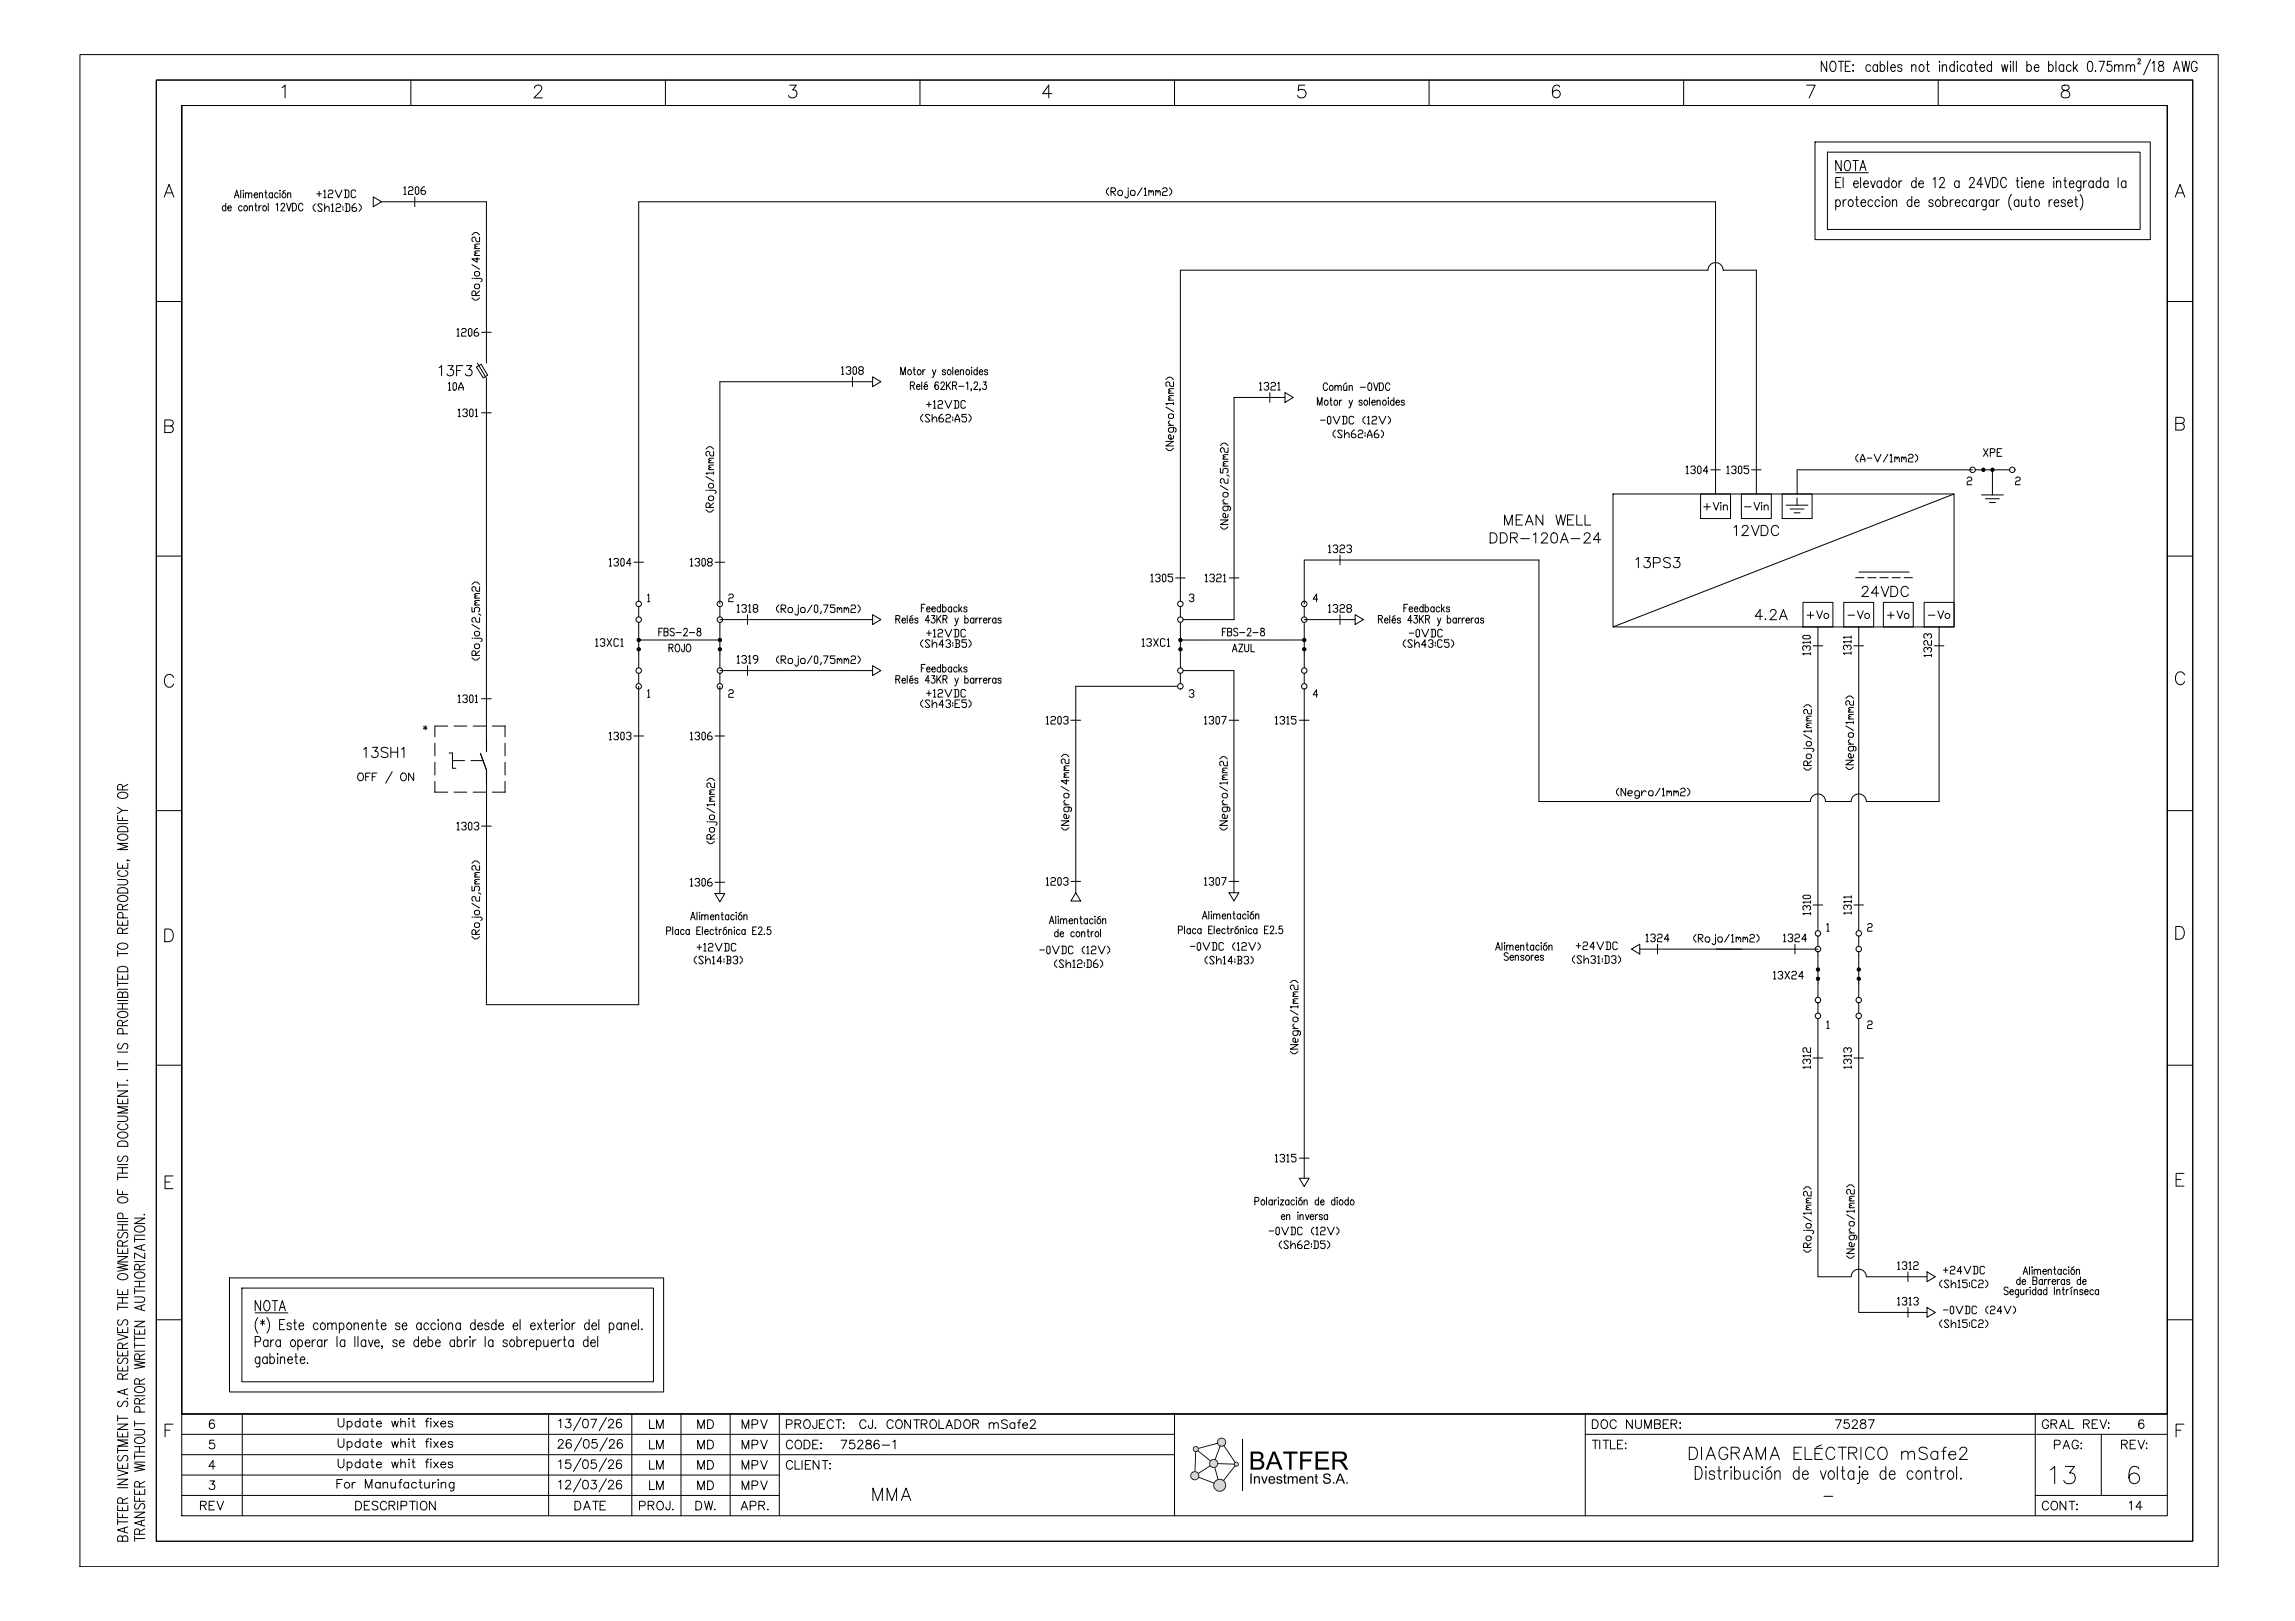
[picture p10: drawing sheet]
<svg xmlns="http://www.w3.org/2000/svg" width="841mm" height="594mm" viewBox="0 0 841 594" stroke-linecap="round" stroke-linejoin="round" font-family="sans-serif">
<!-- layer: 03 -->
<g fill="none" stroke="#000" stroke-width=".37">
<path d="M174.6 134.5l1.7-1 2.4 4-1.7 .9zM174.9 133l3.3 5.6v2.7M178.2 129.9v3.1M730 172.1v9.2M736.2 172.1h-12.5M590.9 181h125v48.7h-125zM623 181h11v9h-11zM638 181h10.9v9h-10.9zM652.9 181h11v9h-11zM654.4 185.1h8M655.8 186.5h5.1M657.3 187.9h2.2"/>
<path d="M658.4 182.4v2.7M715.9 181l-125 48.7M725.9 181.3h8.1M727.4 182.7h5.1M728.9 184.1h2.1M234 237.8h.1M234 239.6h.1M234 234.5h.1M234 229.4h.1M234 222.3v3.7M234 228v16.7M263.7 222.3v3.7"/>
<path d="M263.7 228v16.7M263.8 237.8h.1M263.8 239.6h.1M263.8 234.5h.1M263.8 229.4h.1M432.5 222.3v3.7M432.5 228v16.7M432.5 237.8h.1M432.5 239.6h.1M432.5 234.5h.1M432.5 229.4h.1M477.8 237.8h.1"/>
<path d="M477.8 239.6h.1M477.8 234.5h.1M477.8 229.4h.1M477.8 222.3v3.7M477.8 228v16.7M660.6 220.7h10.9v9h-10.9zM675.5 220.7h11v9h-11zM690 220.7h11v9h-11zM704.9 220.7h11v9h-11zM234 246.7v3.7M263.7 246.7v3.7M432.5 246.7v3.7"/>
<path d="M477.8 246.7v3.7M164.5 275.9h1.3v5.6h1.2M170.2 278.7h-4.4M176 276l2.3 6.1v5.2M177 278.7h-4.5M178.2 270.8v4.5M666 343v3.7M666 348.7v16.7M666 358.6h.1M666 355.2h.1M666 350.1h.1M681 358.6h.1"/>
<path d="M681 355.2h.1M681 350.1h.1M681 343v3.7M681 348.7v16.7M666 367.4v3.7M666 360.3h.1M681 360.3h.1M681 367.4v3.7"/>
<circle cx="722.7" cy="172.1" r="1.02"/>
<circle cx="726.7" cy="172.1" r=".61"/>
<circle cx="730" cy="172.1" r=".61"/>
<circle cx="737.2" cy="172.1" r="1.02"/>
<circle cx="234" cy="227" r="1.02"/>
<circle cx="234" cy="221.2" r="1.02"/>
<circle cx="234" cy="234.5" r=".61"/>
<circle cx="234" cy="237.9" r=".61"/>
<circle cx="263.7" cy="227" r="1.02"/>
<circle cx="263.7" cy="221.2" r="1.02"/>
<circle cx="263.7" cy="234.5" r=".61"/>
<circle cx="263.7" cy="237.9" r=".61"/>
<circle cx="432.5" cy="221.2" r="1.02"/>
<circle cx="432.5" cy="227" r="1.02"/>
<circle cx="432.5" cy="234.5" r=".61"/>
<circle cx="432.5" cy="237.9" r=".61"/>
<circle cx="477.8" cy="221.2" r="1.02"/>
<circle cx="477.8" cy="227" r="1.02"/>
<circle cx="477.8" cy="234.5" r=".61"/>
<circle cx="477.8" cy="237.9" r=".61"/>
<circle cx="234" cy="251.4" r="1.02"/>
<circle cx="234" cy="245.7" r="1.02"/>
<circle cx="263.7" cy="251.4" r="1.02"/>
<circle cx="263.7" cy="245.7" r="1.02"/>
<circle cx="432.4" cy="251.4" r="1.02"/>
<circle cx="432.5" cy="245.7" r="1.02"/>
<circle cx="477.8" cy="251.4" r="1.02"/>
<circle cx="477.8" cy="245.7" r="1.02"/>
<circle cx="666" cy="347.7" r="1.02"/>
<circle cx="666" cy="342" r="1.02"/>
<circle cx="666" cy="355.2" r=".61"/>
<circle cx="666" cy="358.6" r=".61"/>
<circle cx="681" cy="347.7" r="1.02"/>
<circle cx="681" cy="342" r="1.02"/>
<circle cx="681" cy="355.2" r=".61"/>
<circle cx="681" cy="358.6" r=".61"/>
<circle cx="666" cy="372.2" r="1.02"/>
<circle cx="666" cy="366.4" r="1.02"/>
<circle cx="681" cy="372.2" r="1.02"/>
<circle cx="681" cy="366.4" r="1.02"/>
</g>
<!-- layer: _TEXTO -->
<g fill="none" stroke="#000" stroke-width=".37">
<path d="M82.7 75.8l-.2-.3a.84 .84 0 0 0-1.1 .8 .84 .84 0 0 0 1.1 .8l.2-.2M82.7 74.5v2.8M83.5 76.2h1.2l-.2-.7a.84 .84 0 0 0-1.1 .8 .84 .84 0 0 0 1.1 .8l.2-.2M85.9 72.5l.8-2.8 .9 2.8M86.2 71.6h1M88.2 69.7v2.8M88.7 75.8l-.2-.3a.84 .84 0 0 0-1.1 .8 .84 .84 0 0 0 1.1 .8l.2-.2M89.2 69.7v.3zM89.2 70.6v1.9M89.9 71.2l.5-.6 .6 .2 .1 1.7M89.9 70.6v1.9M91.1 71.2l.5-.6 .5 .2 .2 1.7"/>
<path d="M91.3 75.9l.6-.5 .5 .1 .1 1.8M91.3 75.4v1.9M93.1 71.4h1.3l-.2-.6a.84 .84 0 0 0-1.1 .8 .84 .84 0 0 0 1.1 .8l.2-.3M93.4 75.4h.7M93.7 74.5v2.2l.1 .4 .4 .2M94.9 75.4v1.9M95 71.2l.6-.6 .5 .2 .1 1.7M95 70.6v1.9M95.7 75.4l-.5 .1-.3 .7M97 70.6h.8M97.4 69.7v2.3l.1 .4 .4 .1M98.3 74.5v2.8"/>
<path d="M99.8 71l-.2-.2a.84 .84 0 0 0-1.1 .8 .84 .84 0 0 0 1.1 .8l.2-.3M99.8 70.6v1.9M101.2 75l.5-.5v2.8M101.8 71l-.2-.2a.84 .84 0 0 0-1 .8 .84 .84 0 0 0 1 .8l.2-.3M102.6 69.7v.3zM102.6 70.6v1.9M103 75.1l.4-.6h.4l.4 .5-.3 .9-1 1.4h1.4M104.5 69.7l-1 .5M105 74.5l.8 2.8 .9-2.8M105.4 71.2l.5-.6 .5 .2 .1 1.7M105.4 70.6v1.9M107.1 74.5a1.5 1.5 0 0 1 1.5 .9 1.5 1.5 0 0 1-.4 1.7l-1.1 .2z"/>
<path d="M111 75.1a.83 .83 0 0 0-1.1-.6 .83 .83 0 0 0-.5 1v.7a.83 .83 0 0 0 .5 1 .83 .83 0 0 0 1.1-.6M115.6 74.7l-.9 .9v.9l.9 1M116.1 71h1.7M116.9 70.1v1.8M118.1 75.1l-.4-.4h-.9l-.4 .4 1.7 1.9-.4 .5h-.9l-.4-.5M118.6 70.1l.4-.5v2.8M118.6 72.4h.8M118.9 76.5l.9-.9h.4l.4 .5v1.4M118.9 74.7v2.8M120.3 70.1l.4-.5h.8l.5 .5v.5l-.5 .4h-.8l-.4 .5v.9h1.7M121.4 75.1l.5-.4v2.8M121.4 77.5h.9"/>
<path d="M122.8 69.6l1.3 2.8 1.2-2.8M123.1 75.1l.4-.4h.9l.4 .4v.5l-.4 .5h-.9l-.4 .4v1h1.7M125.6 75.6v.5M125.6 76.5v.5M126.2 69.6h1.2l.4 .5v1.8l-.4 .5h-1.2M126.5 74.7h1.2l.5 .4v1.9l-.5 .5h-1.2M126.6 69.6v2.8M126.9 74.7v2.8M130.3 74.7h-.5l-.8 .9v1.4l.4 .5h.9l.4-.5v-.5l-.4-.4h-1.3M130.3 70.1l-.4-.5h-.8l-.4 .5v1.8l.4 .5h.8l.4-.5M131.5 74.7l.9 .9v.9l-.9 1M160.9 134.7l.9-.7v3.7"/>
<path d="M164.1 134h1.9l-1 1.4a1.25 1.25 0 0 1 1.1 1.7 1.25 1.25 0 0 1-2 .4l-.4-.5M167.3 135.7h1.4M169.6 134h-2.3v3.7M170.8 134h2l-1.1 1.4a1.25 1.25 0 0 1 1.2 1.7 1.25 1.25 0 0 1-2.1 .4l-.3-.5M330 137.3v-2.8l.8 2.8 .9-2.8v2.8M334.6 135.4h.7M334.9 134.5v2.3l.1 .4 .4 .1M337.7 139.9v2.8M338.1 135.4v1.9M338.9 135.4l-.5 .2-.3 .6M339.6 139.9l-.8 .5M341.6 135.4l.6 1.9"/>
<path d="M342.9 135.4l-1 2.7-.4 .1M346.4 135.8a.62 .62 0 0 0-.6-.4 .62 .62 0 0 0-.6 .4l1.1 .7 .1 .4a.62 .62 0 0 1-.6 .4 .62 .62 0 0 1-.6-.4M346.8 139.9v2.8M348.2 139.9l-1.4 1.9M349.1 134.5v2.8M349.9 136.2h1.3l-.2-.6a.84 .84 0 0 0-1.1 .8 .84 .84 0 0 0 1.1 .8l.2-.3M351.8 136l.6-.6 .5 .2 .1 1.7M351.8 135.4v1.9M356 134.5v.3zM356 135.4v1.9M358 135.8l-.2-.2a.84 .84 0 0 0-1.1 .8 .84 .84 0 0 0 1.1 .8l.2-.3M358 134.5v2.8"/>
<path d="M358.8 136.2h1.2l-.2-.6a.84 .84 0 0 0-1.1 .8 .84 .84 0 0 0 1.1 .8l.2-.3M360.2 139.9h1.2l-.7 1.1a.82 .82 0 0 1 .7 1.2 .82 .82 0 0 1-1.4 0M361.9 135.8a.62 .62 0 0 0-.6-.4 .62 .62 0 0 0-.6 .4l1 .7 .2 .4a.62 .62 0 0 1-.6 .4 .62 .62 0 0 1-.6-.4M164.3 140.6l.4-.4v2.8M164.3 143h.8M166.4 140.2h.4l.4 .4v1.9l-.4 .5h-.4l-.4-.5v-1.9zM168.1 143v-1l.8-1.8 .8 1.8v1M168.1 142h1.6M333.5 141.2l1.3-.1 .2-.4-.2-.7-1.3-.1v2.8M334.3 141.2l.7 1.5M335.8 141.6h1.3l-.3-.6a.84 .84 0 0 0-1 .8 .84 .84 0 0 0 1 .8l.3-.3M338.1 151.8l-.8 .9v1l.8 .9"/>
<path d="M338.5 141.6h1.3l-.2-.6a.84 .84 0 0 0-1.1 .8 .84 .84 0 0 0 1.1 .8l.2-.3M339.5 148.2h1.7M340.3 147.2v1.9M340.7 152.3l-.5-.5h-.8l-.4 .5 1.7 1.8-.5 .5h-.8l-.4-.5M341.5 153.7l.8-1h.5l.4 .5v1.4M341.5 151.8v2.8M342 147.2l.4-.4v2.8M342 149.6h.8M343.7 147.2l.4-.4h.8l.5 .4v.5l-.5 .5h-.8l-.4 .4v1h1.7M343.8 140.3l-.7-.4a1.66 1.66 0 0 0 .1 2.8 .8 .8 0 0 0 .7-1.1 .8 .8 0 0 0-1.3-.2l-.1 .4M344.7 140.6l.5-.7h.4l.4 .5-.3 1-1.1 1.3h1.5M345.3 151.8h-.4l-.9 .9v1.4l.4 .5h.9l.4-.5v-.4l-.4-.5h-1.3"/>
<path d="M346.2 146.8l1.3 2.8 1.2-2.8M346.5 152.3l.5-.5h.8l.4 .5v.4l-.4 .5h-.8l-.5 .5v.9h1.7M347.3 141.1l.9 1.6M349 141.2l1.3-.1 .2-.4-.2-.7-1.3-.1v2.8M349.1 152.7v.5M349.1 153.7v.4M349.6 146.8h1.2l.4 .4v1.9l-.4 .5h-1.2M349.7 141.2l.8 1.5M349.9 154.6v-.9l.8-1.9 .9 1.9v.9M349.9 153.7h1.7M350 146.8v2.8M351.2 141.5h1.9"/>
<path d="M353.8 147.2l-.5-.4h-.8l-.4 .4v1.9l.4 .5h.8l.5-.5M354 140.4l.5-.5v2.8M354.1 151.8h-1.7v.9h1.3l.4 .5v.9l-.4 .5h-.9l-.4-.5M354.9 151.8l.9 .9v1l-.9 .9M355.9 142.6h-.2h.2l-.2 .6M356.9 140.6l.4-.7h.4l.5 .5-.4 1-1 1.3h1.5M359.1 142.6h-.2h.2l-.2 .6M482.6 148.5v-2.8l.9 2.8 .8-2.8v2.8M483.8 153.9h1.7M486.4 140.9a.83 .83 0 0 0-1-.6 .83 .83 0 0 0-.6 1v.7a.83 .83 0 0 0 .6 1.1 .83 .83 0 0 0 1-.7M486.7 152.5h.5l.4 .5v1.9l-.4 .4h-.5l-.4-.4v-1.9zM487.2 146.6h.8"/>
<path d="M487.5 145.7v2.2l.1 .4 .5 .2M488.4 152.5l1.3 2.8 1.2-2.8M489.1 141.7l.5-.5 .5 .1 .1 1.8M489.1 141.2v1.9M489.2 157.6l-.8 .9v.9l.8 1M490.2 141.7l.6-.5 .5 .1 .1 1.8M490.7 146.6v1.9M491.6 146.6l-.5 .1-.4 .7M491.7 158l-.4-.4h-.8l-.4 .4 1.6 1.9-.4 .5h-.8l-.4-.5M491.8 152.5h1.2l.5 .5v1.9l-.5 .4h-1.2M492.2 152.5v2.8M492.3 141.2l.1 1.7 .5 .2 .5-.6"/>
<path d="M492.6 159.4l.8-.9h.4l.5 .5v1.4M492.6 157.6v2.8M493.3 140.3l-.9 .5M493.4 141.2v1.9M494.3 146.6l.6 1.9M494.3 141.7l.5-.5 .5 .1 .1 1.8M494.3 141.2v1.9M495.5 146.6l-.9 2.7-.4 .1M496 153l-.4-.5h-.9l-.4 .5v1.9l.4 .4h.9l.4-.4M496.4 157.6h-.5l-.8 .9v1.4l.4 .5h.9l.4-.5v-.5l-.4-.4h-1.3M497.6 158l.4-.4h.9l.4 .4v.5l-.4 .5h-.9l-.4 .4v1h1.7M498.3 141.9h1.9"/>
<path d="M499.1 147a.62 .62 0 0 0-.6-.4 .62 .62 0 0 0-.6 .4l1 .7 .2 .4a.62 .62 0 0 1-.6 .4 .62 .62 0 0 1-.6-.4M500.1 158.5v.5M500.1 159.4v.5M500.2 152.5l-.9 1v.9l.9 .9M501 159.4h1.7M501 153l.4-.5v2.8M501 155.3h.9M501.4 140.4l.6-.1a1.83 1.83 0 0 1 0 2.8h-.3a2.07 2.07 0 0 1-.3-2.7zM501.7 145.7v2.8M502.6 147.4h1.3l-.3-.7a.84 .84 0 0 0-1 .8 .84 .84 0 0 0 1 .8l.3-.2M502.7 153l.4-.5h.8l.5 .5v.5l-.5 .4h-.8l-.4 .5v.9h1.7M503.2 140.3l.9 2.8 .8-2.8"/>
<path d="M504.5 147.1l.5-.5 .6 .1 .1 1.8M504.5 146.6v1.9M504.8 157.6h-.5l-.8 .9v1.4l.4 .5h.9l.4-.5v-.5l-.4-.4h-1.3M505.2 152.5l1.3 2.8 1.2-2.8M505.4 140.3a1.5 1.5 0 0 1 1.5 .9 1.5 1.5 0 0 1-.5 1.7l-1 .2zM506 157.6l.9 .9v.9l-.9 1M508.6 152.5l.8 1v.9l-.8 .9M508.6 145.7v.2zM508.6 146.6v1.9M509.2 140.9a.83 .83 0 0 0-1-.6 .83 .83 0 0 0-.6 1v.7a.83 .83 0 0 0 .6 1.1 .83 .83 0 0 0 1-.7M510.7 147l-.2-.3a.84 .84 0 0 0-1.1 .8 .84 .84 0 0 0 1.1 .8l.2-.2M510.7 145.7v2.8"/>
<path d="M511.4 147.4h1.3l-.2-.7a.84 .84 0 0 0-1.1 .8 .84 .84 0 0 0 1.1 .8l.2-.2M514.5 147a.62 .62 0 0 0-.6-.4 .62 .62 0 0 0-.6 .4l1.1 .7 .1 .4a.62 .62 0 0 1-.6 .4 .62 .62 0 0 1-.6-.4M501 160.4v-1l.8-1.8 .9 1.8v1M720.7 175.3l.4-.5h.9l.4 .5v.4l-.4 .5h-.9l-.4 .5v.9h1.7M726.7 164.4l1.6 2.8M728.3 164.4l-1.6 2.8M729.2 165.8h1.2l.5-.5v-.4l-.5-.5h-1.2v2.8M731.7 165.8h.8M733.4 164.4h-1.7v2.8h1.7M738.4 175.3l.5-.5h.8l.4 .5v.4l-.4 .5h-.8l-.5 .5v.9h1.7M545.9 195.2h1.3a1.99 1.99 0 0 1 1.3 1.9 1.99 1.99 0 0 1-1.3 1.8h-1.3zM549.7 195.2h1.2a1.99 1.99 0 0 1 1.3 1.9 1.99 1.99 0 0 1-1.3 1.8h-1.2z"/>
<path d="M551.2 192.4v-3.8l1.4 3.8 1.4-3.8v3.8M553.4 197l2.1-.2a.86 .86 0 0 0 0-1.4l-2.1-.2v3.7M554.7 197l1.2 1.9M555.5 190.4h1.4M557.1 197.3h3.2M557.8 188.6h-2.3v3.8h2.3M558.8 192.4l1.5-3.8 1.4 3.8M559.4 191.1h1.8M561.8 195.9l.8-.7v3.7M564.8 196.1l.2-.5 .5-.4 1.1 .2a.85 .85 0 0 1 .1 1.2l-2.1 2.3h2.5M565.2 188.6v3.8l-2.4-3.8v3.8M568.7 195.4a1.21 1.21 0 0 1 1.8 .5 3.1 3.1 0 0 1-.4 2.9 1.21 1.21 0 0 1-1.8-.6 3.1 3.1 0 0 1 .4-2.8z"/>
<path d="M570 188.6l.9 3.8 .9-3.8 .9 3.8 .9-3.8M571.7 198.9l1.4-3.7 1.4 3.7M572.2 197.7h1.8M574.3 190.4h1.4M575.6 197.3h3.2M576.6 188.6h-2.3v3.8h2.3M577.7 188.6v3.8h2.1M580.4 196.1l.2-.5 .5-.4 1.1 .2a.85 .85 0 0 1 .2 1.2l-2.2 2.3h2.5M580.7 188.6v3.8h2.1M586.4 197.7h-2.6l1.8-2.5v3.7M624.2 185.7h2.4M625.4 184.5v2.4"/>
<path d="M627.7 184.1l1 2.8 1.1-2.8M630.5 184.1v.2zM630.5 185v1.9M631.4 185.5l.6-.5 .7 .1 .1 1.8M631.4 185v1.9M635.3 193.2l.9-.7v3.7M638.3 193.4l.2-.6 .5-.3 1.1 .2a.85 .85 0 0 1 .2 1.2l-2.2 2.3h2.5M639.1 185.7h2.4M641.7 192.5l1.4 3.7 1.4-3.7M642.6 184.1l1.1 2.8 1-2.8M645.2 192.5h1.3a1.99 1.99 0 0 1 1.3 1.9 1.99 1.99 0 0 1-1.3 1.8h-1.3zM645.4 184.1v.2z"/>
<path d="M645.4 185v1.9M646.3 185.5l.7-.5 .7 .1 .1 1.8M646.3 185v1.9M651.6 193.4a1.37 1.37 0 0 0-1.5-.9 1.37 1.37 0 0 0-1.1 1.4 1.63 1.63 0 0 0 .3 1.8 1.63 1.63 0 0 0 1.8 .3l.5-.7M237.3 218.1l.4-.5v2.8M267 218.1l.4-.5h.9l.4 .5v.5l-.4 .4h-.9l-.4 .5v.9h1.7M435.7 218.1l.4-.5h.9l.4 .5v.5l-.4 .4h-.5M437 219l.4 .5v.5l-.4 .4h-.9l-.4-.4M482.8 219.5h-1.7l1.2-1.9v2.8M599.4 205l.8-.7v3.7M602.6 204.3h1.9l-1.1 1.4a1.25 1.25 0 0 1 1.2 1.7 1.25 1.25 0 0 1-2 .4l-.4-.5M605.7 206.2h1.6a.98 .98 0 0 0 1-1 .98 .98 0 0 0-1-.9h-1.6v3.7"/>
<path d="M612 204.8a1.4 1.4 0 0 0-1.4-.6 1.4 1.4 0 0 0-1.1 .9l.3 .6 1.5 .5a.91 .91 0 0 1 .6 .7 .91 .91 0 0 1-.3 .9 1.71 1.71 0 0 1-2.1-.3M613.4 204.3h1.9l-1 1.4a1.25 1.25 0 0 1 1.1 1.7 1.25 1.25 0 0 1-2 .4l-.4-.5M682.3 215.7l.1-.5 .6-.4 1 .2a.85 .85 0 0 1 .2 1.2l-2.1 2.3h2.5M688.3 217.3h-2.7l1.8-2.5v3.7M689.2 214.8l1.4 3.7 1.4-3.7M692.8 214.8h1.2a1.99 1.99 0 0 1 1.3 1.9 1.99 1.99 0 0 1-1.3 1.8h-1.2zM699.1 215.7a1.37 1.37 0 0 0-1.5-.9 1.37 1.37 0 0 0-1.1 1.4 1.63 1.63 0 0 0 .3 1.8 1.63 1.63 0 0 0 1.8 .4l.5-.7M218.2 234.4l.5-.4v2.8M218.2 236.8h.9M219.9 234.4l.4-.4h.9l.4 .4v.5l-.4 .5h-.5M221.2 235.4l.4 .4v.5l-.4 .5h-.9l-.4-.5M222.4 234l1.7 2.8"/>
<path d="M224.1 234l-1.7 2.8M226.6 234.4l-.4-.4h-.8l-.5 .4v1.9l.5 .5h.8l.4-.5M227.5 234.4l.4-.4v2.8M227.5 236.8h.8M237.3 220.4h.8M241.4 231.5h.8M242.8 230.2h-1.4v2.8M243.3 231.5l1.4 .3 .1 .6-.6 .6h-.9v-2.8l1.4 .2v.8l-.5 .3M245.1 237.3l1.3-.1 .2-.4-.2-.7-1.3-.1v2.8M245.8 237.3l.8 1.5M247 230.6a.74 .74 0 0 0-.9-.4 .74 .74 0 0 0-.5 .9l1.2 .7 .2 .8a.87 .87 0 0 1-1.5 0M247.7 231.8h1.9"/>
<path d="M247.8 236.1l.2-.1a1.44 1.44 0 0 1 1.1 1.4 1.44 1.44 0 0 1-1.1 1.4 1.86 1.86 0 0 1-.2-2.7zM250.5 230.8l.5-.6 .6 .1 .2 .4-.3 .9-1.1 1.4h1.5M250.7 236l-.2 2.7h-.6l-.2-.8M251.8 236.1l.2-.1a1.44 1.44 0 0 1 1.1 1.4 1.44 1.44 0 0 1-1.1 1.4 1.86 1.86 0 0 1-.2-2.7zM252.6 231.8h1.9M255.5 230.3v.8a1.02 1.02 0 0 1 1.2 .6 1.02 1.02 0 0 1-.4 1.3 .89 .89 0 0 1-1-1 .89 .89 0 0 1 1.1-.8l.3-.6a.75 .75 0 0 0-1.2-.3zM328.2 226.8l1.3-.1 .2-.4-.2-.7-1.3-.1v2.8M329 226.8l.7 1.5M330.4 227.2h1.3l-.2-.6a.84 .84 0 0 0-1.1 .8 .84 .84 0 0 0 1.1 .8l.2-.3M332.4 225.5v2.8M333.2 227.2h1.3l-.2-.6a.84 .84 0 0 0-1.1 .8 .84 .84 0 0 0 1.1 .8l.2-.3M334.3 225.5l-.9 .5"/>
<path d="M336.3 226.8a.62 .62 0 0 0-.6-.4 .62 .62 0 0 0-.6 .4l1.1 .7 .1 .4a.62 .62 0 0 1-.6 .4 .62 .62 0 0 1-.6-.4M337.6 222.7h.8M338.2 234.4l-.9 .9v.9l.9 1M338.9 221.4h-1.3v2.8M339.5 223.1h1.3l-.3-.6a.84 .84 0 0 0-1 .8 .84 .84 0 0 0 1 .7l.3-.2M339.5 232h1.7M340.3 231v1.9M340.6 227.4h-1.6l1-1.9v2.8M340.7 234.8l-.5-.4h-.8l-.4 .4 1.7 1.9-.5 .5h-.8l-.4-.5M341.3 225.5h1.2l-.6 1.1a.82 .82 0 0 1 .6 1.2 .82 .82 0 0 1-1.4 0M341.4 223.1h1.3l-.2-.6a.84 .84 0 0 0-1.1 .8 .84 .84 0 0 0 1.1 .7l.2-.2M341.5 236.2l.8-.9h.5l.4 .5v1.4"/>
<path d="M341.5 234.4v2.8M342 231l.4-.4v2.8M342 233.4h.8M343.2 225.5v2.8M343.7 231l.4-.4h.8l.5 .4v.5l-.5 .5h-.8l-.4 .4v1h1.7M343.8 226.7l.9 1.6M344.6 222.7l-.2-.2a.84 .84 0 0 0-1.1 .8 .84 .84 0 0 0 1.1 .7l.2-.2M344.6 221.4v2.8M344.7 225.5l-1.5 1.9M345.3 222.7l.2-.2a.84 .84 0 0 1 1.1 .8 .84 .84 0 0 1-1.1 .7l-.2-.2M345.3 221.4v2.8M345.5 226.8l1.3-.1 .2-.4-.2-.7-1.3-.1v2.8"/>
<path d="M345.7 236.2h-1.7l1.3-1.8v2.8M346.2 230.6l1.3 2.8 1.2-2.8M346.2 226.8l.8 1.5M346.5 234.8l.5-.4h.8l.4 .4v.5l-.4 .5h-.4M347.8 235.8l.4 .4v.5l-.4 .5h-.8l-.5-.5M348.6 222.7l-.2-.2a.84 .84 0 0 0-1.1 .8 .84 .84 0 0 0 1.1 .7l.2-.2M348.6 222.3v1.9M349.1 235.3v.5M349.1 236.2v.5M349.6 230.6h1.2l.4 .4v1.9l-.4 .5h-1.2M349.8 226.4l.7 1.9M349.9 234.4h1.3l.4 .4v.5l-.4 .5"/>
<path d="M350 230.6v2.8M350.3 235.8h.9l.4 .4v.5l-.4 .5h-1.3M350.3 234.4v2.8M350.7 222.7l-.3-.2a.84 .84 0 0 0-1 .8 .84 .84 0 0 0 1 .7l.3-.2M351.1 226.4l-.9 2.7-.5 .1M351.3 221.4v2.8M351.7 223.1l.8 1.1M352.4 222.3l-1.1 1.3M353.5 226.8l.2-.2a.84 .84 0 0 1 1.1 .8 .84 .84 0 0 1-1.1 .8l-.2-.3M353.5 225.5v2.8M353.8 231l-.5-.4h-.8l-.4 .4v1.9l.4 .5h.8l.5-.5M354.1 234.4h-1.7v.9h1.3l.4 .5v.9l-.4 .5h-.9l-.4-.5"/>
<path d="M354.3 222.7a.62 .62 0 0 0-.6-.4 .62 .62 0 0 0-.6 .4l1.1 .7 .1 .4a.62 .62 0 0 1-.6 .4 .62 .62 0 0 1-.6-.4M354.9 234.4l.9 .9v.9l-.9 1M356.8 226.8l-.2-.2a.84 .84 0 0 0-1.1 .8 .84 .84 0 0 0 1.1 .8l.2-.3M356.8 226.4v1.9M357.5 226.4v1.9M358.4 226.4l-.6 .2-.3 .6M358.9 226.4v1.9M359.8 226.4l-.6 .2-.3 .6M360.3 227.2h1.3l-.2-.6a.84 .84 0 0 0-1.1 .8 .84 .84 0 0 0 1.1 .8l.2-.3M362.2 226.4v1.9M363.1 226.4l-.6 .2-.3 .6M364.9 226.8l-.2-.2a.84 .84 0 0 0-1.1 .8 .84 .84 0 0 0 1.1 .8l.2-.3"/>
<path d="M364.9 226.4v1.9M366.8 226.8a.62 .62 0 0 0-.6-.4 .62 .62 0 0 0-.6 .4l1.1 .7 .1 .4a.62 .62 0 0 1-.6 .4 .62 .62 0 0 1-.6-.4M418.4 234.4l.5-.4v2.8M418.4 236.8h.9M420.1 234.4l.4-.4h.9l.4 .4v.5l-.4 .5h-.4M421.4 235.4l.4 .4v.5l-.4 .5h-.9l-.4-.5M422.6 234l1.7 2.8M424.3 234l-1.7 2.8M426.8 234.4l-.4-.4h-.8l-.4 .4v1.9l.4 .5h.8l.4-.5M427.7 234.4l.4-.4v2.8M427.7 236.8h.8M447.8 231.5h.9"/>
<path d="M449.2 230.2h-1.4v2.8M449.8 231.5l1.3 .3 .1 .6-.5 .6h-.9v-2.8l1.3 .2 .1 .6-.5 .5M451.5 238.8l.9-2.8 .8 2.8M451.8 237.9h1.1M453.5 230.6a.74 .74 0 0 0-1-.4 .74 .74 0 0 0-.4 .9l1.2 .7 .2 .8a.87 .87 0 0 1-1.5 0M453.9 236h1.5l-1.5 2.8h1.5M454.1 231.8h1.9M456 236v2l.6 .8 .8-.4 .1-2.4M457 230.8l.4-.6 .7 .1 .2 .4-.3 .9-1.1 1.4h1.5M458.3 236v2.8h1.3M459 231.8h1.9M462 230.3v.8a1.02 1.02 0 0 1 1.2 .6 1.02 1.02 0 0 1-.4 1.3 .89 .89 0 0 1-1.1-1 .89 .89 0 0 1 1.2-.8l.3-.6a.75 .75 0 0 0-1.2-.3z"/>
<path d="M505 226.8l1.3-.1 .2-.4-.2-.7-1.3-.1v2.8M505.7 226.8l.8 1.5M507.2 227.2h1.3l-.2-.6a.84 .84 0 0 0-1.1 .8 .84 .84 0 0 0 1.1 .8l.2-.3M509.2 225.5v2.8M510 227.2h1.3l-.2-.6a.84 .84 0 0 0-1.1 .8 .84 .84 0 0 0 1.1 .8l.2-.3M511.1 225.5l-.9 .5M513.1 226.8a.62 .62 0 0 0-.6-.4 .62 .62 0 0 0-.6 .4l1.1 .7 .1 .4a.62 .62 0 0 1-.6 .4 .62 .62 0 0 1-.6-.4M514.3 222.7h.9M514.9 234.4l-.8 .9v.9l.8 1M515.7 221.4h-1.4v2.8M516.3 223.1h1.2l-.2-.6a.84 .84 0 0 0-1.1 .8 .84 .84 0 0 0 1.1 .7l.2-.2M516.3 232h1.7"/>
<path d="M517.4 227.4h-1.6l1-1.9v2.8M517.5 234.8l-.5-.4h-.8l-.4 .4 1.7 1.9-.5 .5h-.8l-.4-.5M518.1 225.5h1.2l-.7 1.1a.82 .82 0 0 1 .7 1.2 .82 .82 0 0 1-1.4 0M518.2 223.1h1.3l-.3-.6a.84 .84 0 0 0-1 .8 .84 .84 0 0 0 1 .7l.3-.2M518.3 236.2l.8-.9h.5l.4 .5v1.4M518.3 234.4v2.8M519.2 230.6h.4l.5 .4v1.9l-.5 .5h-.4l-.4-.5v-1.9zM520 225.5v2.8M520.6 226.7l.9 1.6M520.9 230.6l1.2 2.8 1.3-2.8M521.4 222.7l-.2-.2a.84 .84 0 0 0-1.1 .8 .84 .84 0 0 0 1.1 .7l.2-.2M521.4 221.4v2.8"/>
<path d="M521.5 225.5l-1.5 1.9M522.1 222.7l.2-.2a.84 .84 0 0 1 1.1 .8 .84 .84 0 0 1-1.1 .7l-.2-.2M522.1 221.4v2.8M522.3 226.8l1.2-.1 .3-.4-.3-.7-1.2-.1v2.8M522.5 236.2h-1.7l1.3-1.8v2.8M523 226.8l.8 1.5M523.3 234.8l.5-.4h.8l.4 .4v.5l-.4 .5h-.4M524.2 230.6h1.3l.4 .4v1.9l-.4 .5h-1.3M524.6 235.8l.4 .4v.5l-.4 .5h-.8l-.5-.5M524.7 230.6v2.8M525.4 222.7l-.2-.2a.84 .84 0 0 0-1.1 .8 .84 .84 0 0 0 1.1 .7l.2-.2M525.4 222.3v1.9"/>
<path d="M525.8 235.3v.5M525.8 236.2v.5M526.6 226.4l.7 1.9M527.4 222.7l-.2-.2a.84 .84 0 0 0-1 .8 .84 .84 0 0 0 1 .7l.2-.2M527.9 226.4l-.9 2.7-.5 .1M528.1 221.4v2.8M528.4 234.8l-.5-.4h-.8l-.4 .4v1.9l.4 .5h.8l.5-.5M528.4 231l-.4-.4h-.8l-.4 .4v1.9l.4 .5h.8l.4-.5M528.5 223.1l.8 1.1M529.2 222.3l-1.1 1.3M530.3 226.8l.2-.2a.84 .84 0 0 1 1 .8 .84 .84 0 0 1-1 .8l-.2-.3M530.3 225.5v2.8"/>
<path d="M530.9 234.4h-1.7v.9h1.3l.4 .5v.9l-.4 .5h-.9l-.4-.5M531.1 222.7a.62 .62 0 0 0-.6-.4 .62 .62 0 0 0-.6 .4l1.1 .7 .1 .4a.62 .62 0 0 1-.6 .4 .62 .62 0 0 1-.6-.4M531.7 234.4l.9 .9v.9l-.9 1M533.6 226.8l-.3-.2a.84 .84 0 0 0-1 .8 .84 .84 0 0 0 1 .8l.3-.3M533.6 226.4v1.9M534.3 226.4v1.9M535.2 226.4l-.6 .2-.3 .6M535.7 226.4v1.9M536.5 226.4l-.5 .2-.3 .6M537.1 227.2h1.3l-.3-.6a.84 .84 0 0 0-1 .8 .84 .84 0 0 0 1 .8l.3-.3M539 226.4v1.9M539.8 226.4l-.5 .2-.3 .6"/>
<path d="M541.7 226.8l-.3-.2a.84 .84 0 0 0-1 .8 .84 .84 0 0 0 1 .8l.3-.3M541.7 226.4v1.9M543.6 226.8a.62 .62 0 0 0-.6-.4 .62 .62 0 0 0-.6 .4l1.1 .7 .1 .4a.62 .62 0 0 1-.6 .4 .62 .62 0 0 1-.6-.4M645.7 225.8h-2.6l1.7-2.5v3.7M646.8 226.7v.3l.2-.1M648.6 224.2l.2-.5 .5-.4 1.1 .2a.85 .85 0 0 1 .1 1.2l-2.1 2.3h2.5M652 227l1.4-3.7 1.4 3.7M652.5 225.8h1.8M662.1 225.4h2.4M663.3 224.2v2.4M665.6 223.8l1 2.8 1.1-2.8M677 225.4h2.4"/>
<path d="M680.5 223.8l1.1 2.8 1-2.8M691.5 225.4h2.4M692.7 224.2v2.4M695 223.8l1.1 2.8 1-2.8M706.5 225.4h2.4M710 223.8l1 2.8 1.1-2.8M237.3 253.1l.4-.4v2.8M237.3 255.5h.8M267 253.1l.4-.4h.9l.4 .4v.5l-.4 .5h-.9l-.4 .4v1h1.7M328.2 248.9l1.3-.2 .2-.4-.2-.6-1.3-.2v2.8M329 248.9l.7 1.4M330.4 249.3h1.3l-.2-.7a.84 .84 0 0 0-1.1 .8 .84 .84 0 0 0 1.1 .8l.2-.3"/>
<path d="M332.4 247.5v2.8M333.2 249.3h1.3l-.2-.7a.84 .84 0 0 0-1.1 .8 .84 .84 0 0 0 1.1 .8l.2-.3M334.3 247.5l-.9 .6M336.3 248.9a.62 .62 0 0 0-.6-.5 .62 .62 0 0 0-.6 .5l1.1 .6 .1 .4a.62 .62 0 0 1-.6 .4 .62 .62 0 0 1-.6-.4M337.6 244.7h.8M338.2 256.4l-.9 .9v1l.9 .9M338.9 243.4h-1.3v2.8M339.5 245.1h1.3l-.3-.6a.84 .84 0 0 0-1 .8 .84 .84 0 0 0 1 .8l.3-.3M339.5 254h1.7M340.3 253.1v1.8M340.6 249.4h-1.6l1-1.9v2.8M340.7 256.9l-.5-.5h-.8l-.4 .5 1.7 1.8-.5 .5h-.8l-.4-.5"/>
<path d="M341.3 247.5h1.2l-.6 1.1a.82 .82 0 0 1 .6 1.2 .82 .82 0 0 1-1.4 0M341.4 245.1h1.3l-.2-.6a.84 .84 0 0 0-1.1 .8 .84 .84 0 0 0 1.1 .8l.2-.3M341.5 258.3l.8-1h.5l.4 .5v1.4M341.5 256.4v2.8M342 253.1l.4-.5v2.8M342 255.4h.8M343.2 247.5v2.8M343.7 253.1l.4-.5h.8l.5 .5v.4l-.5 .5h-.8l-.4 .5v.9h1.7M343.8 248.7l.9 1.6M344.6 244.7l-.2-.2a.84 .84 0 0 0-1.1 .8 .84 .84 0 0 0 1.1 .8l.2-.3M344.6 243.4v2.8M344.7 247.5l-1.5 1.9"/>
<path d="M345.3 244.7l.2-.2a.84 .84 0 0 1 1.1 .8 .84 .84 0 0 1-1.1 .8l-.2-.3M345.3 243.4v2.8M345.5 248.9l1.3-.2 .2-.4-.2-.6-1.3-.2v2.8M345.7 258.3h-1.7l1.3-1.9v2.8M346.2 252.6l1.3 2.8 1.2-2.8M346.2 248.9l.8 1.4M346.5 256.9l.5-.5h.8l.4 .5v.4l-.4 .5h-.4M347.8 257.8l.4 .5v.4l-.4 .5h-.8l-.5-.5M348.6 244.7l-.2-.2a.84 .84 0 0 0-1.1 .8 .84 .84 0 0 0 1.1 .8l.2-.3M348.6 244.3v1.9M349.1 257.3v.5M349.1 258.3v.4"/>
<path d="M349.6 252.6h1.2l.4 .5v1.8l-.4 .5h-1.2M349.8 248.5l.7 1.8M349.9 257.8h.8M350 252.6v2.8M350.7 244.7l-.3-.2a.84 .84 0 0 0-1 .8 .84 .84 0 0 0 1 .8l.3-.3M351.1 248.5l-.9 2.6-.5 .1M351.3 243.4v2.8M351.6 256.4h-1.7v2.8h1.7M351.7 245.1l.8 1.1M352.4 244.3l-1.1 1.4M353.5 248.9l.2-.3a.84 .84 0 0 1 1.1 .8 .84 .84 0 0 1-1.1 .8l-.2-.3M353.5 247.5v2.8"/>
<path d="M353.8 253.1l-.5-.5h-.8l-.4 .5v1.8l.4 .5h.8l.5-.5M354.1 256.4h-1.7v.9h1.3l.4 .5v.9l-.4 .5h-.9l-.4-.5M354.3 244.7a.62 .62 0 0 0-.6-.4 .62 .62 0 0 0-.6 .4l1.1 .7 .1 .4a.62 .62 0 0 1-.6 .4 .62 .62 0 0 1-.6-.4M354.9 256.4l.9 .9v1l-.9 .9M356.8 248.9l-.2-.3a.84 .84 0 0 0-1.1 .8 .84 .84 0 0 0 1.1 .8l.2-.3M356.8 248.5v1.8M357.5 248.5v1.8M358.4 248.5l-.6 .1-.3 .7M358.9 248.5v1.8M359.8 248.5l-.6 .1-.3 .7M360.3 249.3h1.3l-.2-.7a.84 .84 0 0 0-1.1 .8 .84 .84 0 0 0 1.1 .8l.2-.3M362.2 248.5v1.8"/>
<path d="M363.1 248.5l-.6 .1-.3 .7M364.9 248.9l-.2-.3a.84 .84 0 0 0-1.1 .8 .84 .84 0 0 0 1.1 .8l.2-.3M364.9 248.5v1.8M366.8 248.9a.62 .62 0 0 0-.6-.5 .62 .62 0 0 0-.6 .5l1.1 .6 .1 .4a.62 .62 0 0 1-.6 .4 .62 .62 0 0 1-.6-.4M435.7 253.1l.4-.4h.9l.4 .4v.5l-.4 .5h-.5M437 254.1l.4 .4v.5l-.4 .5h-.9l-.4-.5M482.8 254.5h-1.7l1.2-1.8v2.8M133.2 274.5l.9-.7v3.7M136.4 273.8h2l-1.1 1.4a1.25 1.25 0 0 1 1.2 1.7 1.25 1.25 0 0 1-2.1 .4l-.3-.5M142.1 274.3a1.4 1.4 0 0 0-1.3-.6 1.4 1.4 0 0 0-1.2 1l.4 .5 1.4 .5a.91 .91 0 0 1 .7 .7 .91 .91 0 0 1-.3 .9 1.71 1.71 0 0 1-2.2-.3M143.2 273.8v3.7M143.2 275.6h2.5"/>
<path d="M145.7 273.8v3.7M147.1 274.5l.9-.7v3.7M155.1 266.2l1.4 .8M155.8 265.8v1.6M156.5 266.2l-1.4 .8M131.3 283.6a1.03 1.03 0 0 1 1.2-.3 1.03 1.03 0 0 1 .7 1v.7a1.07 1.07 0 0 1-1.1 1.1 1.07 1.07 0 0 1-1.1-1.1zM134 284.6h1M135.7 283.2h-1.7v2.8M136.4 284.6h1M138.1 283.2h-1.7v2.8M143.7 282.7l-2.4 4.3M147 283.6a1.03 1.03 0 0 1 1.2-.3 1.03 1.03 0 0 1 .7 1v.7a1.07 1.07 0 0 1-1.1 1.1 1.07 1.07 0 0 1-1-1.1z"/>
<path d="M151.6 283.2v2.8l-1.9-2.8v2.8M246.5 339.6v2.8M253 337l.9-2.8 .8 2.8M253.3 336.1h1.1M255.4 334.2v2.8M256.3 334.2v.3zM256.3 335.1v1.9M256.7 339.6h-1.4v2.8h1.4M257.1 335.7l.5-.6 .5 .2 .1 1.7M257.1 335.1v1.9M257.3 339.6v2.8M258.2 335.7l.6-.6 .5 .2 .1 1.7"/>
<path d="M260.3 335.9h1.2l-.2-.6a.84 .84 0 0 0-1.1 .8 .84 .84 0 0 0 1.1 .8l.2-.3M262.2 335.7l.5-.6 .5 .2 .1 1.7M262.2 335.1v1.9M262.3 339.6v2.3l.1 .4 .5 .1M264.2 335.1h.7M264.5 334.2v2.3l.1 .4 .5 .1M266.1 339.6l-1 .5M267 335.5l-.2-.2a.84 .84 0 0 0-1.1 .8 .84 .84 0 0 0 1.1 .8l.2-.3M267 335.1v1.9M269 335.5l-.2-.2a.84 .84 0 0 0-1.1 .8 .84 .84 0 0 0 1.1 .8l.2-.3M269.1 339.6v.3zM269.7 334.2v.3z"/>
<path d="M269.7 335.1v1.9M271.7 334.2l-1 .5M272.5 335.7l.5-.6 .6 .2 .1 1.7M272.5 335.1v1.9M277.2 339.6h-1.4v2.8h1.4M282.3 339.6h-1.1l-.1 1.2a.86 .86 0 0 1 1.2 .1 .86 .86 0 0 1 0 1.1 .86 .86 0 0 1-1.2 .1l-.1-.2M384.4 338.4l.9-2.8 .8 2.8M384.8 337.5h1M386.8 335.6v2.8M387.7 335.6v.3zM387.7 336.6v1.8M388.5 337.1l.5-.5 .6 .1 .1 1.7"/>
<path d="M388.5 336.6v1.8M389.7 337.1l.5-.5 .5 .1 .1 1.7M391.7 337.4h1.3l-.2-.7a.84 .84 0 0 0-1.1 .8 .84 .84 0 0 0 1.1 .8l.2-.3M393.6 337.1l.5-.5 .6 .1 .1 1.7M393.6 336.6v1.8M395.6 336.6h.8M395.9 335.6v2.3l.2 .4 .4 .1M398.4 337l-.2-.3a.84 .84 0 0 0-1.1 .8 .84 .84 0 0 0 1.1 .8l.2-.3M398.4 336.6v1.8M400.4 337l-.2-.3a.84 .84 0 0 0-1.1 .8 .84 .84 0 0 0 1.1 .8l.2-.3M401.2 335.6v.3zM401.2 336.6v1.8"/>
<path d="M403.1 335.6l-1 .6M403.9 337.1l.6-.5 .5 .1 .1 1.7M403.9 336.6v1.8M434 339.3v2.8M440.5 336.7l.9-2.8 .8 2.8M440.8 335.8h1.1M442.9 333.9v2.8M443.8 333.9v.3zM443.8 334.8v1.9M444.2 339.3h-1.4v2.8h1.4M444.6 335.4l.5-.6 .5 .2 .1 1.7M444.6 334.8v1.9"/>
<path d="M444.8 339.3v2.8M445.7 335.4l.6-.6 .5 .2 .1 1.7M447.8 335.6h1.2l-.2-.6a.84 .84 0 0 0-1.1 .8 .84 .84 0 0 0 1.1 .8l.2-.3M449.7 335.4l.5-.6 .5 .2 .2 1.7M449.7 334.8v1.9M449.8 339.3v2.2l.1 .4 .5 .2M451.7 334.8h.8M452 333.9v2.3l.1 .4 .5 .1M453.6 339.3l-1 .5M454.5 335.2l-.2-.2a.84 .84 0 0 0-1.1 .8 .84 .84 0 0 0 1.1 .8l.2-.3M454.5 334.8v1.9M456.5 335.2l-.2-.2a.84 .84 0 0 0-1.1 .8 .84 .84 0 0 0 1.1 .8l.2-.3"/>
<path d="M456.6 339.3v.2zM457.2 333.9v.3zM457.2 334.8v1.9M459.2 333.9l-1 .5M460 335.4l.6-.6 .5 .2 .1 1.7M460 334.8v1.9M464.7 339.3h-1.4v2.8h1.4M465.4 339.9l.4-.6 .7 .1 .2 .4-.3 .9-1.1 1.4h1.5M469.8 339.3h-1.1l-.1 1.2a.86 .86 0 0 1 1.2 .1 .86 .86 0 0 1 0 1.1 .86 .86 0 0 1-1.2 .1l-.1-.3M669.3 338.8l.4-.4v2.8M684.2 338.8l.5-.4h.8l.4 .4v.5l-.4 .5h-.8l-.5 .4v1h1.7M244.2 341.1l1.3-.2 .2-.4-.2-.8-1.3-.1v2.8"/>
<path d="M248.6 340.9l-.2-.2a.84 .84 0 0 0-1.1 .8 .84 .84 0 0 0 1.1 .8l.2-.3M248.6 340.5v1.9M250.6 340.9l-.2-.2a.84 .84 0 0 0-1.1 .8 .84 .84 0 0 0 1.1 .8l.2-.3M252.5 340.9l-.2-.2a.84 .84 0 0 0-1.1 .8 .84 .84 0 0 0 1.1 .8l.2-.3M252.5 340.5v1.9M255.2 350.3l-.9 .9v1l.9 .9M255.3 340.9h.9M255.3 347h1.7M256.2 346.1v1.9M257.7 350.8l-.4-.5h-.9l-.4 .5 1.7 1.8-.4 .5h-.9l-.4-.5M257.9 346.1l.4-.5v2.8M257.9 348.4h.8"/>
<path d="M258.2 341.3h1.3l-.3-.6a.84 .84 0 0 0-1 .8 .84 .84 0 0 0 1 .8l.3-.3M258.5 352.2l.9-1h.4l.4 .5v1.4M258.5 350.3v2.8M259.5 346.1l.5-.5h.8l.4 .5v.5l-.4 .4h-.8l-.5 .5v.9h1.7M261 350.8l.5-.5v2.8M261 353.1h.9M261.4 340.9l-.2-.2a.84 .84 0 0 0-1.1 .8 .84 .84 0 0 0 1.1 .8l.2-.3M262 340.5h.8M262.1 345.6l1.2 2.8 1.3-2.8M263.5 340.5v1.9M264.4 340.5l-.6 .2-.3 .6M264.4 352.2h-1.7l1.3-1.9v2.8"/>
<path d="M265.2 351.2v.5M265.2 352.2v.4M265.4 345.6h1.3l.4 .5v1.9l-.4 .4h-1.3M265.8 345.6v2.8M266.1 350.3h1.2l.5 .5v.4l-.5 .5M266.5 351.7h.8l.5 .5v.4l-.5 .5h-1.2M266.5 350.3v2.8M266.9 341.1l.6-.6 .5 .2 .1 1.7M266.9 340.5v1.9M268.6 350.8l.4-.5h.9l.4 .5v.4l-.4 .5h-.5M269.1 340.5v1.9M269.6 346.1l-.4-.5h-.8l-.5 .5v1.9l.5 .4h.8l.4-.4"/>
<path d="M269.9 351.7l.4 .5v.4l-.4 .5h-.9l-.4-.5M271.1 340.9l-.2-.2a.84 .84 0 0 0-1.1 .8 .84 .84 0 0 0 1.1 .8l.2-.3M271.1 350.3l.9 .9v1l-.9 .9M273 340.9l-.2-.2a.84 .84 0 0 0-1.1 .8 .84 .84 0 0 0 1.1 .8l.2-.3M273 340.5v1.9M275.8 340.9h.8M277.9 340.3l.4-.7 .7 .1 .2 .4-.3 1-1.1 1.3h1.5M280 342.1l.1 .2M381 348h1.6M383.9 346.6h.4l.4 .5v1.9l-.4 .4h-.4l-.4-.4v-1.9zM385.6 346.6l1.2 2.8 1.3-2.8M387.2 351.7l-.8 .9v.9l.8 1"/>
<path d="M387.6 341.7l-.2-.2a.84 .84 0 0 0-1.1 .8 .84 .84 0 0 0 1.1 .8l.2-.3M387.6 340.4v2.8M388.4 342.1h1.3l-.3-.6a.84 .84 0 0 0-1 .8 .84 .84 0 0 0 1 .8l.3-.3M388.9 346.6h1.3l.4 .5v1.9l-.4 .4h-1.3M389.4 346.6v2.8M389.7 352.1l-.4-.4h-.8l-.5 .4 1.7 1.9-.4 .5h-.8l-.5-.5M390.6 353.5l.8-.9h.4l.4 .5v1.4M390.6 351.7v2.8M393.1 352.1l.4-.4v2.8M393.1 354.5h.8M393.1 347.1l-.4-.5h-.8l-.4 .5v1.9l.4 .4h.8l.4-.4M393.6 341.7l-.2-.2a.84 .84 0 0 0-1.1 .8 .84 .84 0 0 0 1.1 .8l.2-.3"/>
<path d="M394.8 352.1l.4-.4h.8l.4 .4v.5l-.4 .5h-.8l-.4 .4v1h1.6M396.3 341.9l.5-.6 .5 .2 .1 1.7M396.3 341.3v1.9M397.3 352.6v.5M397.3 353.5v.5M397.3 346.6l-.8 1v.9l.8 .9M398.1 351.7h1.3l.4 .4v1.9l-.4 .5h-1.3M398.2 347.1l.4-.5v2.8M398.2 349.4h.8M398.3 341.3h.7M398.5 351.7v2.8M398.6 340.4v2.3l.1 .4 .4 .1"/>
<path d="M399.8 341.3v1.9M399.8 347.1l.5-.5h.8l.4 .5v.5l-.4 .4h-.8l-.5 .5v.9h1.7M400.6 341.3l-.5 .2-.3 .6M401.9 351.7h-.4l-.9 .9v1.4l.5 .5h.8l.4-.5v-.5l-.4-.4h-1.3M402.4 346.6l1.2 2.8 1.3-2.8M403.2 351.7l.8 .9v.9l-.8 1M403.2 340.4v2.8M405.7 346.6l.9 1v.9l-.9 .9M431.7 340.7l1.3-.1 .2-.4-.2-.8-1.3-.1v2.8M436.1 340.6l-.2-.3a.84 .84 0 0 0-1.1 .8 .84 .84 0 0 0 1.1 .8l.2-.2M436.1 340.2v1.9M436.1 346.7h1.7"/>
<path d="M438.1 340.6l-.2-.3a.84 .84 0 0 0-1.1 .8 .84 .84 0 0 0 1.1 .8l.2-.2M439 345.3h.4l.5 .5v1.8l-.5 .5h-.4l-.4-.5v-1.8zM440 340.6l-.2-.3a.84 .84 0 0 0-1.1 .8 .84 .84 0 0 0 1.1 .8l.2-.2M440 340.2v1.9M440.7 345.3l1.3 2.8 1.2-2.8M442.3 350.4l-.8 .9v.9l.8 .9M442.8 340.6h.9M444.1 345.3h1.2l.4 .5v1.8l-.4 .5h-1.2M444.5 345.3v2.8M444.9 350.8l-.5-.4h-.8l-.4 .4 1.7 1.9-.5 .4h-.8l-.4-.4M445.7 341h1.3l-.3-.7a.84 .84 0 0 0-1 .8 .84 .84 0 0 0 1 .8l.3-.2M445.7 352.2l.8-.9h.5l.4 .4v1.4"/>
<path d="M445.7 350.4v2.7M448.2 350.8l.4-.4v2.7M448.2 353.1h.9M448.3 345.8l-.5-.5h-.8l-.4 .5v1.8l.4 .5h.8l.5-.5M448.9 340.6l-.2-.3a.84 .84 0 0 0-1.1 .8 .84 .84 0 0 0 1.1 .8l.2-.2M449.5 340.2h.8M451 340.2v1.9M451.6 352.2h-1.7l1.2-1.8v2.7M451.9 340.2l-.6 .1-.3 .7M452.4 351.3v.4M452.4 352.2v.5M452.5 345.3l-.9 .9v1l.9 .9"/>
<path d="M453.2 350.4h1.3l.4 .4v.5l-.4 .4M453.3 345.8l.4-.5v2.8M453.3 348.1h.8M453.7 351.7h.8l.4 .5v.5l-.4 .4h-1.3M453.7 350.4v2.7M454.4 340.7l.6-.5 .5 .1 .1 1.8M454.4 340.2v1.9M455 345.8l.4-.5h.8l.5 .5v.4l-.5 .5h-.8l-.4 .5v.9h1.7M455.8 350.8l.4-.4h.8l.4 .4v.5l-.4 .4h-.4M456.6 340.2v1.9M457 351.7l.4 .5v.5l-.4 .4h-.8l-.4-.4M457.5 345.3l1.3 2.8 1.2-2.8"/>
<path d="M458.3 350.4l.8 .9v.9l-.8 .9M458.6 340.6l-.2-.3a.84 .84 0 0 0-1.1 .8 .84 .84 0 0 0 1.1 .8l.2-.2M460.5 340.6l-.2-.3a.84 .84 0 0 0-1.1 .8 .84 .84 0 0 0 1.1 .8l.2-.2M460.5 340.2v1.9M460.9 345.3l.8 .9v1l-.8 .9M463.3 340.6h.8M467.5 341.8l.1 .1M547.9 348.1l.9-2.8 .8 2.8M548.3 347.2h1M550.3 345.3v2.8M551.2 345.3v.3zM551.2 346.3v1.8"/>
<path d="M552 346.8l.5-.5 .5 .1 .2 1.7M552 346.3v1.8M552.6 349.4a.74 .74 0 0 0-1-.4 .74 .74 0 0 0-.4 1l1.2 .6 .2 .8a.87 .87 0 0 1-1.5 0M553.2 346.8l.5-.5 .5 .1 .1 1.7M553.2 350.8h1.3l-.2-.7a.84 .84 0 0 0-1.1 .8 .84 .84 0 0 0 1.1 .8l.2-.3M555.1 350.5l.6-.5 .5 .1 .1 1.7M555.1 350v1.8M555.2 347.1h1.3l-.3-.7a.84 .84 0 0 0-1 .8 .84 .84 0 0 0 1 .8l.3-.3M557.1 346.8l.5-.5 .6 .1 .1 1.7M557.1 346.3v1.8M558.3 350.4a.62 .62 0 0 0-.6-.4 .62 .62 0 0 0-.5 .4l1 .6 .1 .4a.62 .62 0 0 1-.6 .5 .62 .62 0 0 1-.5-.5M559.1 346.3h.8"/>
<path d="M559.4 345.3v2.3l.2 .4 .4 .1M561 350v1.8M561.8 350l-.5 .1-.3 .7M561.9 346.7l-.2-.3a.84 .84 0 0 0-1.1 .8 .84 .84 0 0 0 1.1 .8l.2-.3M561.9 346.3v1.8M562.4 350.8h1.3l-.3-.7a.84 .84 0 0 0-1 .8 .84 .84 0 0 0 1 .8l.3-.3M563.9 346.7l-.2-.3a.84 .84 0 0 0-1.1 .8 .84 .84 0 0 0 1.1 .8l.2-.3M564.7 345.3v.3zM564.7 346.3v1.8M565.5 350.4a.62 .62 0 0 0-.6-.4 .62 .62 0 0 0-.6 .4l1.1 .6 .1 .4a.62 .62 0 0 1-.6 .5 .62 .62 0 0 1-.6-.5M566.6 345.3l-1 .6M567.4 346.8l.6-.5 .5 .1 .1 1.7"/>
<path d="M567.4 346.3v1.8M576.9 350.1l-.8 1v.9l.8 .9M577.5 346.5h1.6M578.3 345.6v1.8M579.5 350.6l-.5-.5h-.8l-.4 .5 1.7 1.9-.5 .4h-.8l-.4-.4M580 345.6l.4-.5h.8l.5 .5v.4l-.5 .5h-.8l-.4 .5v.9h1.7M580.3 352l.8-.9h.5l.4 .4v1.4M580.3 350.1v2.8M582.8 350.6l.4-.5h.9l.4 .5v.5l-.4 .4h-.4M584.1 351.5l.4 .5v.5l-.4 .4h-.9l-.4-.4M584.2 347h-1.7l1.3-1.9v2.8M585 345.1l1.3 2.8 1.2-2.8"/>
<path d="M585.3 350.6l.5-.5v2.8M585.3 352.9h.9M587 351.1v.4M587 352v.5M587.9 350.1h1.2l.4 .5v1.9l-.4 .4h-1.2M588.3 350.1v2.8M588.4 345.1h1.2l.4 .5v1.8l-.4 .5h-1.2M588.8 345.1v2.8M590.4 350.6l.4-.5h.8l.5 .5v.5l-.5 .4h-.4M591.6 351.5l.5 .5v.5l-.5 .4h-.8l-.4-.4M592.6 345.6l-.5-.5h-.8l-.4 .5v1.8l.4 .5h.8l.5-.5M592.9 350.1l.8 1v.9l-.8 .9"/>
<path d="M649.8 356.3l.4-.4v2.8M649.8 358.7h.8M651.4 356.3l.5-.4h.8l.4 .4v.5l-.4 .5h-.4M652.7 357.3l.4 .4v.5l-.4 .5h-.8l-.5-.5M654 355.9l1.6 2.8M655.6 355.9l-1.6 2.8M656.5 356.3l.4-.4h.8l.5 .4v.5l-.5 .5h-.8l-.4 .4v1h1.7M660.7 357.7h-1.7l1.3-1.8v2.8M669.3 341.2h.8M669.3 374.5l.4-.5v2.8M669.3 376.8h.8M684.2 374.5l.5-.5h.8l.4 .5v.4l-.4 .5h-.8l-.5 .5v.9h1.7"/>
<path d="M464 438.7v2.8M466.1 440l-.2-.3a.84 .84 0 0 0-1.1 .8 .84 .84 0 0 0 1.1 .8l.2-.2M466.1 439.6v1.9M466.9 439.6v1.9M467.7 439.6l-.5 .1-.3 .7M468.4 438.7v.2zM468.4 439.6v1.9M469.1 439.6h1.2l-1.2 1.9h1.2M472.2 440l-.2-.3a.84 .84 0 0 0-1.1 .8 .84 .84 0 0 0 1.1 .8l.2-.2M472.2 439.6v1.9M474.2 440l-.2-.3a.84 .84 0 0 0-1.1 .8 .84 .84 0 0 0 1.1 .8l.2-.2M475 438.7v.2z"/>
<path d="M475 439.6v1.9M476.9 438.7l-1 .5M477.7 439.6v1.9M483.1 440l-.2-.3a.84 .84 0 0 0-1.1 .8 .84 .84 0 0 0 1.1 .8l.2-.2M483.1 438.7v2.8M489 440l-.2-.3a.84 .84 0 0 0-1 .8 .84 .84 0 0 0 1 .8l.2-.2M489 438.7v2.8M489.9 438.7v.2zM489.9 439.6v1.9M493.9 440l-.2-.3a.84 .84 0 0 0-1 .8 .84 .84 0 0 0 1 .8l.2-.2M493.9 438.7v2.8M459.7 440.1l1.3-.1 .2-.4-.2-.8-1.3-.1v2.8"/>
<path d="M464.9 451h1.7M467.9 449.6h.4l.4 .4v1.9l-.4 .5h-.4l-.5-.5v-1.9zM469.4 445.8h1.3l-.2-.7a.84 .84 0 0 0-1.1 .8 .84 .84 0 0 0 1.1 .8l.2-.3M469.5 454.6l-.8 .9v1l.8 .9M469.5 449.6l1.3 2.8 1.3-2.8M471.4 445.5l.5-.5 .5 .1 .1 1.7M471.4 445v1.8M472.1 455.1l-.5-.5h-.8l-.4 .5 1.7 1.8-.5 .5h-.8l-.4-.5M472.9 456.5l.8-1h.4l.5 .5v1.4M472.9 454.6v2.8M472.9 449.6h1.3l.4 .4v1.9l-.4 .5h-1.3M473.3 449.6v2.8"/>
<path d="M475.5 444v.3zM475.5 445v1.8M476.3 445.5l.5-.5 .5 .1 .1 1.7M476.3 445v1.8M476.7 454.6h-.5l-.8 .9v1.4l.4 .5h.9l.4-.5v-.4l-.4-.5h-1.3M477.1 450l-.4-.4h-.9l-.4 .4v1.9l.4 .5h.9l.4-.5M477.7 440.1l.6-.5 .5 .1 .1 1.8M477.9 455.1l.4-.5h.9l.4 .5v.4l-.4 .5h-.9l-.4 .5v.9h1.7M478.3 445l.6 1.8 .7-1.8M480 445.8h1.3l-.2-.7a.84 .84 0 0 0-1.1 .8 .84 .84 0 0 0 1.1 .8l.2-.3M480.4 455.5v.5M480.4 456.5v.4"/>
<path d="M481.3 454.6h1.2l.5 .5v1.8l-.5 .5h-1.2M481.3 449.6l-.8 .9v.9l.8 1M481.7 454.6v2.8M481.9 445v1.8M482.1 450l.5-.4v2.8M482.1 452.4h.9M482.8 445l-.6 .1-.3 .7M483.8 450l.4-.4h.9l.4 .4v.5l-.4 .5h-.9l-.4 .4v1h1.7M483.8 440.4h1.3l-.2-.7a.84 .84 0 0 0-1.1 .8 .84 .84 0 0 0 1.1 .8l.2-.2M484.5 445.4a.62 .62 0 0 0-.6-.4 .62 .62 0 0 0-.6 .4l1.1 .6 .1 .4a.62 .62 0 0 1-.6 .5 .62 .62 0 0 1-.6-.5M485.5 454.6h-1.7v.9h1.3l.4 .5v.9l-.4 .5h-.9l-.4-.5M486.3 454.6l.9 .9v1l-.9 .9"/>
<path d="M486.3 449.6l1.3 2.8 1.3-2.8M486.4 445.4l-.2-.3a.84 .84 0 0 0-1.1 .8 .84 .84 0 0 0 1.1 .8l.2-.3M486.4 445v1.8M489.7 449.6l.8 .9v.9l-.8 1M711.5 469l-.9 .9v.9l.9 1M712 465.3h1.7M712 479.9h1.7M712.8 464.4v1.8M714 469.4l-.4-.4h-.9l-.4 .4 1.7 1.9-.4 .5h-.9l-.4-.5M714.5 464.4l.4-.5h.9l.4 .5v.4l-.4 .5h-.9l-.4 .5v.9h1.7M714.8 470.8l.9-.9h.4l.4 .5v1.4M714.8 469v2.8"/>
<path d="M714.9 478.5h.5l.4 .5v1.8l-.4 .5h-.5l-.4-.5v-1.8zM716.6 478.5l1.3 2.8 1.2-2.8M717.4 469.4l.4-.4v2.8M717.4 471.8h.8M718.7 465.8h-1.7l1.3-1.9v2.8M719.6 463.9l1.2 2.8 1.3-2.8M720 478.5h1.2l.4 .5v1.8l-.4 .5h-1.2M720.4 478.5v2.8M720.7 469h-1.7v.9h1.3l.4 .5v.9l-.4 .5h-.8l-.5-.5M721.6 469.9v.5M721.6 470.8v.5M722.9 463.9h1.3l.4 .5v1.8l-.4 .5h-1.3"/>
<path d="M723.3 463.9v2.8M724.1 469.4l-.4-.4h-.9l-.4 .4v1.9l.4 .5h.9l.4-.5M724.2 479l-.5-.5h-.8l-.4 .5v1.8l.4 .5h.8l.5-.5M724.9 469.4l.4-.4h.9l.4 .4v.5l-.4 .5h-.9l-.4 .4v1h1.7M727.1 464.4l-.4-.5h-.9l-.4 .5v1.8l.4 .5h.9l.4-.5M727.4 469l.9 .9v.9l-.9 1M728.4 478.5l-.9 .9v1l.9 .9M729.2 479l.4-.5h.9l.4 .5v.4l-.4 .5h-.9l-.4 .5v.9h1.7M734.2 478.5l1.3 2.8 1.3-2.8M735.7 471.9a.74 .74 0 0 0-.9-.4 .74 .74 0 0 0-.5 1l1.2 .6 .2 .8a.87 .87 0 0 1-1.5 0M736.4 473.3h1.2l-.2-.7a.84 .84 0 0 0-1.1 .8 .84 .84 0 0 0 1.1 .8l.2-.3M737.6 478.5l.8 .9v1l-.8 .9"/>
<path d="M739.5 472.5l-.1 2.5-.3 .3-.5-.2M739.5 472.9l-.2-.3a.84 .84 0 0 0-1 .8 .84 .84 0 0 0 1 .8l.2-.3M740.1 469.1l-.2-.2a.84 .84 0 0 0-1.1 .8 .84 .84 0 0 0 1.1 .8l.2-.3M740.1 467.8v2.8M740.3 472.5l.1 1.7 .5 .1 .6-.5M740.8 469.5h1.3l-.2-.6a.84 .84 0 0 0-1.1 .8 .84 .84 0 0 0 1.1 .8l.2-.3M741.2 466.9l.9-2.8 .8 2.8M741.5 472.5v1.8M741.5 466h1.1M742.3 472.5v1.8M743.2 472.5l-.6 .1-.3 .7M743.5 464.1v2.8"/>
<path d="M743.8 471.5v.3zM743.8 472.5v1.8M744.5 464.1v.3zM744.5 465v1.9M744.8 469.1l1.4 .3 .1 .7-.6 .5h-.9v-2.8l1.4 .3v.8l-.5 .2M745.2 465.6l.6-.6 .5 .2 .1 1.7M745.2 465v1.9M745.8 472.9l-.2-.3a.84 .84 0 0 0-1.1 .8 .84 .84 0 0 0 1.1 .8l.2-.3M745.8 471.5v2.8M746.4 465.6l.6-.6 .5 .2 .1 1.7M747.9 472.9l-.3-.3a.84 .84 0 0 0-1 .8 .84 .84 0 0 0 1 .8l.3-.3M747.9 472.5v1.8"/>
<path d="M748.3 469.1l-.2-.2a.84 .84 0 0 0-1.1 .8 .84 .84 0 0 0 1.1 .8l.2-.3M748.3 468.7v1.9M748.4 465.8h1.3l-.2-.6a.84 .84 0 0 0-1.1 .8 .84 .84 0 0 0 1.1 .8l.2-.3M749 468.7v1.9M749.9 468.7l-.5 .2-.4 .6M749.9 472.9l-.2-.3a.84 .84 0 0 0-1.1 .8 .84 .84 0 0 0 1.1 .8l.2-.3M749.9 471.5v2.8M750.4 465.6l.5-.6 .5 .2 .1 1.7M750.4 465v1.9M750.4 468.7v1.9M751.3 468.7l-.6 .2-.3 .6M751.8 469.5h1.3l-.2-.6a.84 .84 0 0 0-1.1 .8 .84 .84 0 0 0 1.1 .8l.2-.3"/>
<path d="M752.4 465h.7M752.7 471.5v2.8M752.7 464.1v2.3l.1 .4 .4 .1M753.5 473l.5-.5 .6 .1 .1 1.7M753.5 472.5v1.8M753.7 468.7v1.9M754.6 468.7l-.6 .2-.3 .6M755.2 465.4l-.3-.2a.83 .83 0 0 0-1 .8 .83 .83 0 0 0 1 .8l.3-.3M755.2 465v1.9M755.5 472.5h.8M755.9 471.5v2.3l.1 .4 .4 .1M756.4 469.1l-.2-.2a.84 .84 0 0 0-1.1 .8 .84 .84 0 0 0 1.1 .8l.2-.3"/>
<path d="M756.4 468.7v1.9M757 472.5v1.8M757.2 465.4l-.2-.2a.83 .83 0 0 0-1.1 .8 .83 .83 0 0 0 1.1 .8l.2-.3M757.9 472.5l-.6 .1-.3 .7M757.9 464.1v.3zM757.9 465v1.9M758.3 469.1a.62 .62 0 0 0-.6-.4 .62 .62 0 0 0-.6 .4l1.1 .7 .1 .4a.62 .62 0 0 1-.6 .4 .62 .62 0 0 1-.6-.4M758.8 472.5v1.8M759.3 471.5l-.9 .6M759.9 464.1l-1 .5M759.9 473l.5-.5 .6 .1 .1 1.7M759.9 472.5v1.8"/>
<path d="M760.7 465.6l.5-.6 .6 .2 .1 1.7M760.7 465v1.9M762.2 469.1l-.2-.2a.84 .84 0 0 0-1 .8 .84 .84 0 0 0 1 .8l.2-.3M762.2 467.8v2.8M763 469.5h1.3l-.2-.6a.84 .84 0 0 0-1.1 .8 .84 .84 0 0 0 1.1 .8l.2-.3M763.1 472.9a.62 .62 0 0 0-.6-.5 .62 .62 0 0 0-.6 .5l1.1 .6 .1 .4a.62 .62 0 0 1-.6 .4 .62 .62 0 0 1-.6-.4M763.7 473.3h1.3l-.2-.7a.84 .84 0 0 0-1.1 .8 .84 .84 0 0 0 1.1 .8l.2-.3M766.9 472.9l-.2-.3a.84 .84 0 0 0-1.1 .8 .84 .84 0 0 0 1.1 .8l.2-.3M768.9 472.9l-.3-.3a.84 .84 0 0 0-1 .8 .84 .84 0 0 0 1 .8l.3-.3M768.9 472.5v1.8M711.5 483.6l-.9 .9v.9l.9 .9M714 484l-.4-.4h-.9l-.4 .4 1.7 1.9-.4 .4h-.9l-.4-.4"/>
<path d="M714.8 485.4l.9-.9h.4l.4 .4v1.4M714.8 483.6v2.7M717.4 484l.4-.4v2.7M717.4 486.3h.8M720.7 483.6h-1.7v.9h1.3l.4 .4v1l-.4 .4h-.8l-.5-.4M721.6 484.5v.4M721.6 485.4v.5M724.1 484l-.4-.4h-.9l-.4 .4v1.9l.4 .4h.9l.4-.4M724.9 484l.4-.4h.9l.4 .4v.5l-.4 .4h-.9l-.4 .5v.9h1.7M727.4 483.6l.9 .9v.9l-.9 .9M733.4 480.4h-1.7l1.3-1.9v2.8"/>
<circle cx="90" cy="76.2" r=".86"/>
<circle cx="96.9" cy="76.2" r=".86"/>
<circle cx="104" cy="71.5" r=".86"/>
<circle cx="333.2" cy="136.3" r=".86"/>
<circle cx="336.8" cy="136.3" r=".86"/>
<circle cx="347.7" cy="136.3" r=".86"/>
<circle cx="354.5" cy="136.3" r=".86"/>
<circle cx="485.9" cy="147.4" r=".86"/>
<circle cx="487.7" cy="142.1" r=".86"/>
<circle cx="489.4" cy="147.4" r=".86"/>
<circle cx="500.4" cy="147.4" r=".86"/>
<circle cx="507.2" cy="147.4" r=".86"/>
<circle cx="669.1" cy="225.6" r=".92"/>
<circle cx="684" cy="225.6" r=".92"/>
<circle cx="698.5" cy="225.6" r=".92"/>
<circle cx="713.5" cy="225.6" r=".92"/>
<circle cx="271.2" cy="336" r=".86"/>
<circle cx="402.6" cy="337.4" r=".86"/>
<circle cx="458.7" cy="335.7" r=".86"/>
<circle cx="265.6" cy="341.4" r=".86"/>
<circle cx="394.9" cy="342.2" r=".86"/>
<circle cx="401.9" cy="342.2" r=".86"/>
<circle cx="453.1" cy="341.1" r=".86"/>
<circle cx="559.7" cy="350.8" r=".86"/>
<circle cx="566.1" cy="347.1" r=".86"/>
<circle cx="462.7" cy="440.4" r=".86"/>
<circle cx="476.4" cy="440.4" r=".86"/>
<circle cx="491.3" cy="440.4" r=".86"/>
<circle cx="495.4" cy="440.4" r=".86"/>
<circle cx="759.4" cy="465.9" r=".86"/>
</g>
<!-- layer: 02 -->
<g fill="none" stroke="#000" stroke-width=".37">
<path d="M674.6 58.8v3.7l-2-3.7v3.7M676.3 59l.2-.2a1.78 1.78 0 0 1 1.3 2.8 1.1 1.1 0 0 1-1.3 .9 1.1 1.1 0 0 1-.8-1.4l.1-1.4zM678.8 58.8h2M679.8 58.8v3.7M136.7 72.1l3.1 1.8-3.1 1.8zM139.8 73.9h38.4v56M672.6 73.7a.83 .83 0 0 1 .7-.5 .83 .83 0 0 1 .8 .5 1.14 1.14 0 0 1 .1 1.4 1.14 1.14 0 0 1-1.4 .4l-.2-.4M672.6 63.3h11.9M672.6 66.8h1.1M672.6 73.2v3.7M674.4 65h-1.8v3.7h1.8M675.3 65v3.7"/>
<path d="M675.3 73.2v2.5M676.4 73.2a1.01 1.01 0 0 0-1.1 1.1M677.5 73.4a.79 .79 0 0 1 1.3 .3 1.14 1.14 0 0 1 0 1.4 1.14 1.14 0 0 1-1.3 .4 1.52 1.52 0 0 1 0-2.1zM679.1 67.3h1.7l-.3-.9a.79 .79 0 0 0-1.3 .4 1.14 1.14 0 0 0 0 1.4 1.14 1.14 0 0 0 1.3 .4l.3-.4M679.8 73.2h1M680.2 71.9v3.1l.2 .5 .5 .2M681.4 62.5l1.1-3.7 1.1 3.7M681.7 65v3.7M681.8 74.3h1.7l-.3-.9a.79 .79 0 0 0-1.3 .3 1.14 1.14 0 0 0 0 1.4 1.14 1.14 0 0 0 1.3 .4l.3-.4M681.8 61.3h1.4M682.8 67.3h1.7l-.3-.9a.79 .79 0 0 0-1.3 .4 1.14 1.14 0 0 0 0 1.4 1.14 1.14 0 0 0 1.3 .4l.3-.4M685.4 66.3l.8 2.4 .9-2.4"/>
<path d="M686.1 73.7a.83 .83 0 0 0-.8-.5 .83 .83 0 0 0-.8 .5 1.14 1.14 0 0 0 0 1.4 1.14 1.14 0 0 0 1.3 .4l.3-.4M688.6 73.7a.83 .83 0 0 0-.8-.5 .83 .83 0 0 0-.7 .5 1.14 1.14 0 0 0-.1 1.4 1.14 1.14 0 0 0 1.3 .4l.3-.4M689.3 66.8a.83 .83 0 0 0-.8-.6 .83 .83 0 0 0-.7 .6 1.14 1.14 0 0 0-.1 1.4 1.14 1.14 0 0 0 1.3 .4l.3-.4M689.3 66.3v2.4M689.6 71.9v.4zM689.6 73.2v2.5M691 73.4a.79 .79 0 0 1 1.3 .3 1.14 1.14 0 0 1 0 1.4 1.14 1.14 0 0 1-1.3 .4 1.52 1.52 0 0 1 0-2.1zM692 66.8a.83 .83 0 0 0-.8-.6 .83 .83 0 0 0-.7 .6 1.14 1.14 0 0 0-.1 1.4 1.14 1.14 0 0 0 1.3 .4l.3-.4M692 65v3.7M693.3 73.9l.7-.7 .7 .2 .2 2.3M693.3 73.2v2.5M693.5 66.4a.79 .79 0 0 1 1.2 .4 1.14 1.14 0 0 1 .1 1.4 1.14 1.14 0 0 1-1.3 .4 1.52 1.52 0 0 1 0-2.2z"/>
<path d="M695.7 66.3v2.4M696.9 66.3a1.01 1.01 0 0 0-1.2 1M700.4 73.7a.83 .83 0 0 0-.8-.5 .83 .83 0 0 0-.7 .5 1.14 1.14 0 0 0-.1 1.4 1.14 1.14 0 0 0 1.3 .4l.3-.4M700.4 71.9v3.8M701.4 74.3h1.7l-.3-.9a.79 .79 0 0 0-1.2 .3 1.14 1.14 0 0 0-.1 1.4 1.14 1.14 0 0 0 1.3 .4l.3-.4M702 66.8a.83 .83 0 0 0-.8-.6 .83 .83 0 0 0-.8 .6 1.14 1.14 0 0 0 0 1.4 1.14 1.14 0 0 0 1.3 .4l.3-.4M702 65v3.7M703 67.3h1.7l-.3-.9a.79 .79 0 0 0-1.3 .4 1.14 1.14 0 0 0 0 1.4 1.14 1.14 0 0 0 1.3 .4l.3-.4M708.2 65.7l.7-.7v3.7M708.2 73.7a.83 .83 0 0 0-.8-.5 .83 .83 0 0 0-.7 .5l.1 .4 1 .3a.69 .69 0 0 1 .3 1.1 .89 .89 0 0 1-1.4-.4M709.5 73.4a.79 .79 0 0 1 1.3 .3 1.14 1.14 0 0 1 0 1.4 1.14 1.14 0 0 1-1.3 .4 1.52 1.52 0 0 1 0-2.1zM710.6 65.9l.6-.9h.6l.6 .7-.5 1.3-1.4 1.7h2"/>
<path d="M711.8 73.7a.83 .83 0 0 1 .8-.5 .83 .83 0 0 1 .7 .5 1.14 1.14 0 0 1 .1 1.4 1.14 1.14 0 0 1-1.3 .4l-.3-.4M711.8 71.9v3.8M714.5 73.2v2.5M715.6 73.2a1.01 1.01 0 0 0-1.1 1.1M716.3 74.3h1.7l-.2-.9a.79 .79 0 0 0-1.3 .3 1.14 1.14 0 0 0-.1 1.4 1.14 1.14 0 0 0 1.4 .4l.2-.4M717.8 66.8a.82 .82 0 0 0-.8-.6 .82 .82 0 0 0-.8 .6 1.14 1.14 0 0 0 0 1.4 1.14 1.14 0 0 0 1.3 .4l.3-.4M717.8 66.3v2.4M720.6 73.7a.82 .82 0 0 0-.8-.5 .82 .82 0 0 0-.8 .5 1.14 1.14 0 0 0 0 1.4 1.14 1.14 0 0 0 1.3 .4l.3-.4M721.6 65.9l.6-.9 .8 .2 .3 .5-.4 1.3-1.5 1.7h2M723.2 73.7a.82 .82 0 0 0-.8-.5 .82 .82 0 0 0-.8 .5 1.14 1.14 0 0 0 0 1.4 1.14 1.14 0 0 0 1.3 .4l.3-.4M723.2 73.2v2.5M724.1 73.2v2.5"/>
<path d="M725.3 73.2a1.01 1.01 0 0 0-1.2 1.1M726.4 67.5h-2.1l1.4-2.5v3.7M727.1 65l1.2 3.7 1.1-3.7M727.7 73.2l-.1 3.4-.5 .3-.7-.2M727.7 73.7a.83 .83 0 0 0-.8-.5 .83 .83 0 0 0-.8 .5 1.14 1.14 0 0 0 0 1.4 1.14 1.14 0 0 0 1.3 .4l.3-.4M730 65h1a2.19 2.19 0 0 1 0 3.7h-1zM730.4 73.7a.83 .83 0 0 0-.8-.5 .83 .83 0 0 0-.8 .5 1.14 1.14 0 0 0 0 1.4 1.14 1.14 0 0 0 1.3 .4l.3-.4M730.4 73.2v2.5M731.4 73.2v2.5M732.5 73.2a1.01 1.01 0 0 0-1.1 1.1M735.1 65.9a1.1 1.1 0 0 0-1.4-.9 1.1 1.1 0 0 0-.7 1.4v.9a1.1 1.1 0 0 0 .7 1.4 1.1 1.1 0 0 0 1.4-.8M736.9 71.2a4.5 4.5 0 0 0 0 5.7"/>
<path d="M738.6 66.3h1M739.1 65v3l.1 .6 .6 .1M739.6 73.7a.83 .83 0 0 0-.7-.5 .83 .83 0 0 0-.8 .5 1.14 1.14 0 0 0-.1 1.4 1.14 1.14 0 0 0 1.4 .4l.2-.4M739.6 73.2v2.5M740.6 73.2l.2 2.3 .7 .2 .7-.7M740.8 65v.4zM740.8 66.3v2.4M741.8 67.3h1.7l-.3-.9a.79 .79 0 0 0-1.3 .4 1.14 1.14 0 0 0 0 1.4 1.14 1.14 0 0 0 1.3 .4l.3-.4M742.2 73.2v2.5M743.3 73.2h1M743.8 71.9v3.1l.1 .5 .6 .2M744.3 67l.7-.7 .7 .1 .2 2.3"/>
<path d="M744.3 66.3v2.4M745.7 73.4a.79 .79 0 0 1 1.3 .3 1.14 1.14 0 0 1 .1 1.4 1.14 1.14 0 0 1-1.4 .4 1.52 1.52 0 0 1 0-2.1zM747 67.3h1.7l-.3-.9a.79 .79 0 0 0-1.2 .4 1.14 1.14 0 0 0-.1 1.4 1.14 1.14 0 0 0 1.3 .4l.3-.4M750.7 73.2v2.5M751.9 73.2a1.01 1.01 0 0 0-1.2 1.1M752.4 65v.4zM752.4 66.3v2.4M752.6 74.3h1.7l-.3-.9a.79 .79 0 0 0-1.3 .3 1.14 1.14 0 0 0 0 1.4 1.14 1.14 0 0 0 1.3 .4l.3-.4M753.4 67l.7-.7 .7 .1 .2 2.3M753.4 66.3v2.4M756.1 66.3h1M756.5 65v3l.2 .6 .6 .1"/>
<path d="M756.7 73.7a.83 .83 0 0 0-.8-.5 .83 .83 0 0 0-.8 .5l.5 .6 .7 .1a.69 .69 0 0 1 .2 1.1 .9 .9 0 0 1-1.4-.4M757.5 74.3h1.7l-.2-.9a.79 .79 0 0 0-1.3 .3 1.14 1.14 0 0 0-.1 1.4 1.14 1.14 0 0 0 1.4 .4l.2-.4M758.1 67.3h1.7l-.3-.9a.79 .79 0 0 0-1.2 .4 1.14 1.14 0 0 0-.1 1.4 1.14 1.14 0 0 0 1.3 .4l.3-.4M760.1 73.2h1M760.5 71.9v3.1l.2 .5 .5 .2M762.1 71.2a4.5 4.5 0 0 1 0 5.7M762.4 66.3l-.2 3.3-.4 .4-.7-.2M762.4 66.8a.83 .83 0 0 0-.8-.6 .83 .83 0 0 0-.8 .6 1.14 1.14 0 0 0 0 1.4 1.14 1.14 0 0 0 1.3 .4l.3-.4M763.4 66.3v2.4M764.5 66.3a1.01 1.01 0 0 0-1.1 1M766.9 66.8a.82 .82 0 0 0-.8-.6 .82 .82 0 0 0-.7 .6 1.14 1.14 0 0 0-.1 1.4 1.14 1.14 0 0 0 1.3 .4l.3-.4M766.9 66.3v2.4"/>
<path d="M769.6 66.8a.83 .83 0 0 0-.8-.6 .83 .83 0 0 0-.7 .6 1.14 1.14 0 0 0-.1 1.4 1.14 1.14 0 0 0 1.3 .4l.3-.4M769.6 65v3.7M772.3 66.8a.83 .83 0 0 0-.8-.6 .83 .83 0 0 0-.7 .6 1.14 1.14 0 0 0-.1 1.4 1.14 1.14 0 0 0 1.3 .4l.3-.4M772.3 66.3v2.4M776 65v3.7M778.9 66.8a.82 .82 0 0 0-.8-.6 .82 .82 0 0 0-.8 .6 1.14 1.14 0 0 0 0 1.4 1.14 1.14 0 0 0 1.3 .4l.3-.4M778.9 66.3v2.4M319.7 138l3 1.8-3 1.8zM319.7 139.8h-56v81.4M178.2 141.3v129.5M470.8 143.8l3 1.8-3 1.8zM470.8 145.6h-18.7v81.4h-18.6"/>
<path d="M722.7 172.1h-64.3v8.9M628.5 181v-107.1h-394.5v146.3M643.5 181v-82h-12.2a2.8 2.8 0 0 0-2.8-2.8 2.8 2.8 0 0 0-2.8 2.8h-193.2v121.2M679.8 211.6h3.1M681 209.6h18.5M684.3 211.6h3M688.7 211.6h3.1M693.2 211.6h3M697.6 211.6h3M263.7 227h56M319.7 225.2l3 1.8-3 1.8zM477.8 221.2v-16h86v88.4h99.4a2.8 2.8 0 0 1 2.8-2.7 2.8 2.8 0 0 1 2.8 2.7h9.4a2.8 2.8 0 0 1 2.8-2.7 2.8 2.8 0 0 1 2.8 2.7h26.6v-63.9"/>
<path d="M477.8 227h18.7M496.5 225.2l3 1.8-3 1.8zM666 229.7v111.2M681 229.7v111.2M234 251.4v116.7h-55.8l.1-80.8M263.7 251.4v76M263.7 245.7h56M319.7 243.9l3 1.8-3 1.8zM431.4 251.4h-37.3v75.7M433.5 245.7h18.6v81.4M477.8 252.5v179.2M159.3 272.3v4.6"/>
<path d="M159.3 279.3v4.6M164 266h-4.7v3.9M166.3 266h4.7M173.3 266h4.7M180.3 266h4.7v3.9M185 266h.1M185 272.3v4.6M185 279.3v4.6M159.3 290.2h.1M159.3 286.3v3.9h4.7M166.3 290.2h4.7M173.3 290.2h4.7"/>
<path d="M185 290.2h.1M185 286.3v3.9h-4.7M261.9 327.4h3.6l-1.8 3zM394.1 327.1l1.8 3h-3.6zM450.3 327.1h3.6l-1.8 3zM597.7 347.7l3.1-1.8v3.6zM600.8 347.7h65.2M666 373.2v94.6h12.2a2.8 2.8 0 0 1 2.8-2.8 2.8 2.8 0 0 1 2.8 2.8h22.2M681 373.2v107.6h25M476 431.7h3.6l-1.8 3zM95.5 476.5v3.7l-2-3.7v3.7M97.2 476.7l.3-.2a1.78 1.78 0 0 1 1.2 2.8 1.1 1.1 0 0 1-1.3 .9 1.1 1.1 0 0 1-.8-1.4l.2-1.4z"/>
<path d="M99.7 476.5h2M100.7 476.5v3.7M102.7 479h1.4M706 466l3 1.8-3 1.8zM706 479l3 1.8-3 1.8zM93.5 491.6h1.3a1.01 1.01 0 0 0 .7-1 1.01 1.01 0 0 0-.7-1h-1.3v3.8M93.5 481h11.9M94.5 482.7a4.5 4.5 0 0 0 0 5.7M95.2 497.1l-.1 3.4-.5 .3-.7-.1M95.2 497.6a.82 .82 0 0 0-.8-.5 .82 .82 0 0 0-.8 .5 1.14 1.14 0 0 0 0 1.4 1.14 1.14 0 0 0 1.3 .4l.3-.3M95.5 484l1.4 1M96.2 483.4v2.2"/>
<path d="M96.9 484l-1.4 1M97.8 482.7a4.5 4.5 0 0 1 0 5.7M97.9 497.6a.83 .83 0 0 0-.8-.5 .83 .83 0 0 0-.8 .5 1.14 1.14 0 0 0 0 1.4 1.14 1.14 0 0 0 1.3 .4l.3-.3M97.9 497.1v2.5M98.2 491.4a.82 .82 0 0 0-.8-.5 .82 .82 0 0 0-.8 .5 1.14 1.14 0 0 0 0 1.4 1.14 1.14 0 0 0 1.3 .4l.3-.4M98.2 490.9v2.5M98.9 497.6a.82 .82 0 0 1 .8-.5 .82 .82 0 0 1 .8 .5 1.14 1.14 0 0 1 0 1.4 1.14 1.14 0 0 1-1.3 .4l-.3-.3M98.9 495.9v3.7M99.2 490.9v2.5M100.3 490.9a1.01 1.01 0 0 0-1.1 1M101.7 495.9v.3zM101.7 497.1v2.5"/>
<path d="M102.3 480.2l1.1-3.7 1.2 3.7M102.4 485.2h1.2M102.7 491.4a.83 .83 0 0 0-.8-.5 .83 .83 0 0 0-.7 .5 1.14 1.14 0 0 0-.1 1.4 1.14 1.14 0 0 0 1.3 .4l.3-.4M102.7 497.8l.7-.7 .7 .2 .2 2.3M102.7 490.9v2.5M102.7 497.1v2.5M104.3 483.4h-1.9v3.8h1.9M105.4 498.2h1.7l-.3-.9a.79 .79 0 0 0-1.2 .3 1.14 1.14 0 0 0-.1 1.4 1.14 1.14 0 0 0 1.3 .4l.3-.3M106.7 485.2a.82 .82 0 0 0-.8-.6 .82 .82 0 0 0-.8 .6l.5 .5 .7 .2a.69 .69 0 0 1 .3 1.1 .89 .89 0 0 1-1.5-.4M106.8 491.1a.79 .79 0 0 1 1.3 .3 1.14 1.14 0 0 1 .1 1.4 1.14 1.14 0 0 1-1.4 .4 1.52 1.52 0 0 1 0-2.1zM107.6 484.7h1M108 483.4v3l.1 .6 .6 .2"/>
<path d="M108 497.1h1M108.4 495.9v3l.2 .5 .5 .2M109.1 491.4a.82 .82 0 0 1 .8-.5 .82 .82 0 0 1 .8 .5 1.14 1.14 0 0 1 0 1.4 1.14 1.14 0 0 1-1.3 .4l-.3-.4M109.1 490.9v3.7M109.5 485.7h1.8l-.3-.9a.79 .79 0 0 0-1.3 .4 1.14 1.14 0 0 0 0 1.4 1.14 1.14 0 0 0 1.3 .4l.3-.4M110 498.2h1.7l-.3-.9a.79 .79 0 0 0-1.3 .3 1.14 1.14 0 0 0 0 1.4 1.14 1.14 0 0 0 1.3 .4l.3-.3M111.8 491.9h1.7l-.3-.8a.79 .79 0 0 0-1.2 .3 1.14 1.14 0 0 0-.1 1.4 1.14 1.14 0 0 0 1.3 .4l.3-.4M112.7 499.2v.4l.1-.2M114.4 490.9v2.5M115.5 490.9a1.01 1.01 0 0 0-1.1 1M116.5 485.2a.82 .82 0 0 0-.8-.6 .82 .82 0 0 0-.8 .6 1.14 1.14 0 0 0 0 1.4 1.14 1.14 0 0 0 1.3 .4l.3-.4M117.8 484.8a.79 .79 0 0 1 1.3 .4 1.14 1.14 0 0 1 0 1.4 1.14 1.14 0 0 1-1.3 .4 1.52 1.52 0 0 1 0-2.2z"/>
<path d="M117.9 491.4a.82 .82 0 0 0-.8-.5 .82 .82 0 0 0-.7 .5 1.14 1.14 0 0 0-.1 1.4 1.14 1.14 0 0 0 1.3 .4l.3-.4M117.9 490.9v2.5M118.9 490.9v2.5M120.1 485.4l.7-.7 .7 .1 .1 2.4M120.1 490.9a1.01 1.01 0 0 0-1.2 1M120.1 484.7v2.5M121.6 485.4l.7-.7 .7 .1 .2 2.4M123.5 489.6v3.8M124.3 485.2a.82 .82 0 0 1 .8-.6 .82 .82 0 0 1 .8 .6 1.14 1.14 0 0 1 0 1.4 1.14 1.14 0 0 1-1.3 .4l-.3-.4M124.3 484.7v3.7M126.3 491.4a.82 .82 0 0 0-.8-.5 .82 .82 0 0 0-.7 .5 1.14 1.14 0 0 0-.1 1.4 1.14 1.14 0 0 0 1.3 .4l.3-.4M126.3 490.9v2.5"/>
<path d="M127.5 484.8a.79 .79 0 0 1 1.2 .4 1.14 1.14 0 0 1 .1 1.4 1.14 1.14 0 0 1-1.3 .4 1.52 1.52 0 0 1 0-2.2zM129.7 485.4l.7-.7 .7 .1 .2 2.4M129.7 484.7v2.5M130 489.6v3.8M131.1 489.6v3.8M132.4 485.7h1.7l-.3-.9a.79 .79 0 0 0-1.2 .4 1.14 1.14 0 0 0-.1 1.4 1.14 1.14 0 0 0 1.3 .4l.3-.4M134 491.4a.82 .82 0 0 0-.8-.5 .82 .82 0 0 0-.8 .5 1.14 1.14 0 0 0 0 1.4 1.14 1.14 0 0 0 1.3 .4l.3-.4M134 490.9v2.5M135 485.4l.7-.7 .7 .1 .1 2.4M135 490.9l.8 2.5 .9-2.5M135 484.7v2.5M137.3 491.9h1.7l-.3-.8a.79 .79 0 0 0-1.3 .3 1.14 1.14 0 0 0 0 1.4 1.14 1.14 0 0 0 1.3 .4l.3-.4"/>
<path d="M137.7 484.7h1M138.1 483.4v3l.2 .6 .5 .2M139.7 485.7h1.7l-.3-.9a.79 .79 0 0 0-1.3 .4 1.14 1.14 0 0 0 0 1.4 1.14 1.14 0 0 0 1.3 .4l.3-.4M140.1 493.2h-.3h.3l-.3 .9M145.5 491.4a.82 .82 0 0 0-.8-.5 .82 .82 0 0 0-.8 .5l.5 .5 .7 .2a.69 .69 0 0 1 .3 1.1 .89 .89 0 0 1-1.5-.4M146.4 491.9h1.7l-.3-.8a.79 .79 0 0 0-1.3 .3 1.14 1.14 0 0 0 0 1.4 1.14 1.14 0 0 0 1.3 .4l.3-.4M146.5 485.2a.82 .82 0 0 0-.8-.6 .82 .82 0 0 0-.8 .6l.5 .5 .7 .2a.69 .69 0 0 1 .3 1.1 .89 .89 0 0 1-1.5-.4M147.3 485.7h1.8l-.3-.9a.79 .79 0 0 0-1.3 .4 1.14 1.14 0 0 0 0 1.4 1.14 1.14 0 0 0 1.3 .4l.3-.4M153.3 491.4a.82 .82 0 0 0-.8-.5 .82 .82 0 0 0-.7 .5 1.14 1.14 0 0 0-.1 1.4 1.14 1.14 0 0 0 1.3 .4l.3-.4M153.3 489.6v3.8M154.3 485.2a.82 .82 0 0 0-.8-.6 .82 .82 0 0 0-.8 .6 1.14 1.14 0 0 0 0 1.4 1.14 1.14 0 0 0 1.3 .4l.3-.4M154.3 491.9h1.7l-.3-.8a.79 .79 0 0 0-1.2 .3 1.14 1.14 0 0 0-.1 1.4 1.14 1.14 0 0 0 1.3 .4l.3-.4"/>
<path d="M154.3 484.7v2.5M156.9 491.4a.82 .82 0 0 1 .7-.5 .82 .82 0 0 1 .8 .5 1.14 1.14 0 0 1 .1 1.4 1.14 1.14 0 0 1-1.3 .4l-.3-.4M156.9 489.6v3.8M157 485.2a.82 .82 0 0 0-.8-.6 .82 .82 0 0 0-.8 .6 1.14 1.14 0 0 0 0 1.4 1.14 1.14 0 0 0 1.3 .4l.3-.4M159.6 485.2a.82 .82 0 0 0-.8-.6 .82 .82 0 0 0-.8 .6 1.14 1.14 0 0 0 0 1.4 1.14 1.14 0 0 0 1.3 .4l.3-.4M159.6 491.9h1.7l-.3-.8a.79 .79 0 0 0-1.3 .3 1.14 1.14 0 0 0 0 1.4 1.14 1.14 0 0 0 1.3 .4l.3-.4M160.6 483.4v.4zM160.6 484.7v2.5M162 484.8a.79 .79 0 0 1 1.3 .4 1.14 1.14 0 0 1 0 1.4 1.14 1.14 0 0 1-1.3 .4 1.52 1.52 0 0 1 0-2.2zM164.3 485.4l.7-.7 .7 .1 .1 2.4M164.3 484.7v2.5M166.5 491.4a.82 .82 0 0 0-.8-.5 .82 .82 0 0 0-.7 .5 1.14 1.14 0 0 0-.1 1.4 1.14 1.14 0 0 0 1.3 .4l.3-.4"/>
<path d="M166.5 490.9v2.5M167.5 491.4a.82 .82 0 0 1 .8-.5 .82 .82 0 0 1 .8 .5 1.14 1.14 0 0 1 0 1.4 1.14 1.14 0 0 1-1.3 .4l-.3-.4M167.5 489.6v3.8M168.7 485.2a.82 .82 0 0 0-.8-.6 .82 .82 0 0 0-.8 .6 1.14 1.14 0 0 0 0 1.4 1.14 1.14 0 0 0 1.3 .4l.3-.4M168.7 484.7v2.5M170.2 490.9v2.5M171.4 490.9a1.01 1.01 0 0 0-1.2 1M172.2 489.6v.4zM172.2 490.9v2.5M173.2 490.9v2.5M174.1 485.2a.82 .82 0 0 0-.8-.6 .82 .82 0 0 0-.8 .6 1.14 1.14 0 0 0 0 1.4 1.14 1.14 0 0 0 1.3 .4l.3-.4M174.1 483.4v3.8"/>
<path d="M174.3 490.9a1.01 1.01 0 0 0-1.1 1M175.1 485.7h1.7l-.3-.9a.79 .79 0 0 0-1.3 .4 1.14 1.14 0 0 0 0 1.4 1.14 1.14 0 0 0 1.3 .4l.3-.4M177.8 489.6v3.8M179.2 485.2a.82 .82 0 0 0-.8-.6 .82 .82 0 0 0-.8 .6l.4 .5 .8 .2a.69 .69 0 0 1 .2 1.1 .89 .89 0 0 1-1.4-.4M180.6 491.4a.82 .82 0 0 0-.8-.5 .82 .82 0 0 0-.8 .5 1.14 1.14 0 0 0 0 1.4 1.14 1.14 0 0 0 1.3 .4l.3-.4M180.6 490.9v2.5M181.7 485.2a.82 .82 0 0 0-.7-.6 .82 .82 0 0 0-.8 .6 1.14 1.14 0 0 0-.1 1.4 1.14 1.14 0 0 0 1.4 .4l.2-.4M181.7 483.4v3.8M182.7 485.7h1.7l-.2-.9a.79 .79 0 0 0-1.3 .4 1.14 1.14 0 0 0-.1 1.4 1.14 1.14 0 0 0 1.4 .4l.2-.4M185.9 491.4a.82 .82 0 0 0-.8-.5 .82 .82 0 0 0-.8 .5l.4 .5 .7 .2a.69 .69 0 0 1 .3 1.1 .89 .89 0 0 1-1.4-.4M187.1 491.1a.79 .79 0 0 1 1.3 .3 1.14 1.14 0 0 1 0 1.4 1.14 1.14 0 0 1-1.3 .4 1.52 1.52 0 0 1 0-2.1zM188 485.7h1.7l-.3-.9a.79 .79 0 0 0-1.3 .4 1.14 1.14 0 0 0 0 1.4 1.14 1.14 0 0 0 1.3 .4l.3-.4"/>
<path d="M189.4 491.4a.82 .82 0 0 1 .8-.5 .82 .82 0 0 1 .8 .5 1.14 1.14 0 0 1 0 1.4 1.14 1.14 0 0 1-1.3 .4l-.3-.4M189.4 489.6v3.8M190.5 483.4v3.8M192.1 490.9v2.5M193.2 490.9a1.01 1.01 0 0 0-1.1 1M194 491.9h1.7l-.3-.8a.79 .79 0 0 0-1.3 .3 1.14 1.14 0 0 0 0 1.4 1.14 1.14 0 0 0 1.3 .4l.3-.4M194.4 485.7h1.7l-.3-.9a.79 .79 0 0 0-1.3 .4 1.14 1.14 0 0 0 0 1.4 1.14 1.14 0 0 0 1.3 .4l.3-.4M196.5 491.4a.82 .82 0 0 1 .8-.5 .82 .82 0 0 1 .8 .5 1.14 1.14 0 0 1 0 1.4 1.14 1.14 0 0 1-1.3 .4l-.3-.4M196.5 490.9v3.7M196.9 484.7l1.6 2.5M198.5 484.7l-1.6 2.5M199.2 490.9l.2 2.3 .7 .2 .7-.7"/>
<path d="M199.4 484.7h1M199.8 483.4v3l.1 .6 .6 .2M200.8 490.9v2.5M201.3 485.7h1.8l-.3-.9a.79 .79 0 0 0-1.3 .4 1.14 1.14 0 0 0 0 1.4 1.14 1.14 0 0 0 1.3 .4l.3-.4M201.9 491.9h1.7l-.3-.8a.79 .79 0 0 0-1.2 .3 1.14 1.14 0 0 0-.1 1.4 1.14 1.14 0 0 0 1.3 .4l.3-.4M203.9 484.7v2.5M204.5 490.9v2.5M205 484.7a1.01 1.01 0 0 0-1.1 1M205.6 490.9a1.01 1.01 0 0 0-1.1 1M205.9 483.4v.4zM205.9 484.7v2.5M206.3 490.9h1"/>
<path d="M206.7 489.6v3.1l.2 .5 .6 .2M207.3 484.8a.79 .79 0 0 1 1.3 .4 1.14 1.14 0 0 1 0 1.4 1.14 1.14 0 0 1-1.3 .4 1.52 1.52 0 0 1 0-2.2zM209.6 484.7v2.5M210 491.4a.82 .82 0 0 0-.8-.5 .82 .82 0 0 0-.7 .5 1.14 1.14 0 0 0-.1 1.4 1.14 1.14 0 0 0 1.3 .4l.3-.4M210 490.9v2.5M210.7 484.7a1.01 1.01 0 0 0-1.1 1M215.4 491.4a.82 .82 0 0 0-.8-.5 .82 .82 0 0 0-.7 .5 1.14 1.14 0 0 0-.1 1.4 1.14 1.14 0 0 0 1.3 .4l.3-.4M215.4 489.6v3.8M215.8 485.2a.82 .82 0 0 0-.7-.6 .82 .82 0 0 0-.8 .6 1.14 1.14 0 0 0-.1 1.4 1.14 1.14 0 0 0 1.4 .4l.2-.4M215.8 483.4v3.8M216.4 491.9h1.7l-.3-.8a.79 .79 0 0 0-1.2 .3 1.14 1.14 0 0 0-.1 1.4 1.14 1.14 0 0 0 1.3 .4l.3-.4M216.8 485.7h1.7l-.2-.9a.79 .79 0 0 0-1.3 .4 1.14 1.14 0 0 0-.1 1.4 1.14 1.14 0 0 0 1.4 .4l.2-.4"/>
<path d="M219 489.6v3.8M219.4 483.4v3.8M223.2 485.2a.82 .82 0 0 1 .8-.6 .82 .82 0 0 1 .8 .6 1.14 1.14 0 0 1 0 1.4 1.14 1.14 0 0 1-1.3 .4l-.3-.4M223.2 484.7v3.7M227.6 485.2a.82 .82 0 0 0-.7-.6 .82 .82 0 0 0-.8 .6 1.14 1.14 0 0 0-.1 1.4 1.14 1.14 0 0 0 1.4 .4l.2-.4M227.6 484.7v2.5M228.6 485.4l.7-.7 .8 .1 .1 2.4M228.6 484.7v2.5M231.3 485.7h1.7l-.2-.9a.79 .79 0 0 0-1.3 .4 1.14 1.14 0 0 0-.1 1.4 1.14 1.14 0 0 0 1.4 .4l.2-.4M233.9 483.4v3.8M235.2 486.8v.4l.1-.2"/>
</g>
<!-- layer: 01 -->
<g fill="none" stroke="#000" stroke-width=".37">
<path d="M148 68.9l.4-.5v2.8M148 71.2h.8M149.6 68.9l.5-.5h.8l.4 .5v.5l-.4 .4h-.8l-.5 .5v.9h1.7M152 72.2v3.5M152.6 68.4h.4l.4 .5v1.9l-.4 .4h-.4l-.4-.4v-1.9zM155.5 68.4h-.4l-.8 1v1.4l.4 .4h.8l.4-.4v-.5l-.4-.5h-1.2M406.2 68.8l-.8 .9v1l.8 .9M407 70.2h1.3l.4-.5v-.4l-.4-.5h-1.3v2.8M407.5 70.2l1.2 1.4M410 69.7h.8l.4 .5v.9l-.4 .5h-.8l-.4-.5v-.9zM413.3 69.7v2.4l-.4 .4h-.4l-.4-.4M413.3 68.8v.5"/>
<path d="M414.6 69.7h.8l.5 .5v.9l-.5 .5h-.8l-.4-.5v-.9zM418.4 68.8l-1.7 2.8M419.2 69.3l.4-.5v2.8M419.2 71.6h.8M420.9 70.2l.4-.5 .4 .5v.5M420.9 69.7v1.9M421.7 70.2l.4-.5 .5 .5v1.4M423.4 70.2l.4-.5 .4 .5v.5M423.4 69.7v1.9M424.2 70.2l.5-.5 .4 .5v1.4M425.9 69.3l.4-.5h.9l.4 .5v.4l-.4 .5h-.9l-.4 .5v.9h1.7M428.4 68.8l.9 .9v1l-.9 .9"/>
<path d="M172.9 86l.9-.8h1l.9 .8M172.9 97l2.8 1.6M173.8 99.9l.5-.4h.9l.5 .4v.8l-.5 .4h-.9l-.5-.4zM173.8 93.6h1.9M173.8 91.1h1.9M174.8 94.4v1.7l-1.9-1.2h2.8M174.8 92.8h-.5l-.5 .4 .5 .4M174.8 90.2h-.5l-.5 .5 .5 .4M175.7 91.9h-1.4l-.5 .4 .5 .5M175.7 89.4h-1.4l-.5 .4 .5 .4M175.7 86.9v1.7h-.9l-.5-.5v-.8l-.5-.4h-.4l-.5 .4v.8l.5 .5M172.9 109.1l.9 .9h1l.9-.9"/>
<path d="M172.9 102h.5M173.8 104.5l.5-.4h.9l.5 .4v.8l-.5 .5h-.9l-.5-.5zM173.8 102h2.4l.4 .4v.4l-.4 .4M174.3 108.3v-1.3l-.5-.4h-.4l-.5 .4v1.3h2.8M175.7 106.6l-1.4 1.3M167.4 120.8l.5-.4v2.7M167.4 123.1h.9M169.1 120.8l.4-.4h.9l.4 .4v.5l-.4 .5h-.9l-.4 .4v.9h1.7M172 120.4h.5l.4 .4v1.9l-.4 .4h-.5l-.4-.4v-1.9zM175 120.4h-.4l-.9 .9v1.4l.4 .4h.9l.4-.4v-.5l-.4-.4h-1.3M176.4 121.8h3.6M308.3 134.8l.4-.5v2.8"/>
<path d="M308.3 137.1h.9M310 134.8l.4-.5h.9l.4 .5v.5l-.4 .4h-.5M311.3 135.7l.4 .5v.5l-.4 .4h-.9l-.4-.4M312.3 138.1v3.5M312.9 134.3h.5l.4 .5v1.9l-.4 .4h-.5l-.4-.4v-1.9zM315 135.7l-.4-.4v-.5l.4-.5h.9l.4 .5v.5l-.4 .4h-.9l-.4 .5v.5l.4 .4h.9l.4-.4v-.5l-.4-.5M427.1 139l1-.8h.9l.9 .8M429.9 139.9v1.7h-.9l-.5-.5v-.8l-.4-.4h-.5l-.5 .4v.8l.5 .5M167.9 150.3l.4-.5v2.8M167.9 152.6h.8M169.5 150.3l.5-.5h.8l.4 .5v.5l-.4 .4h-.4M170.8 151.2l.4 .5v.5l-.4 .4h-.8l-.5-.4"/>
<path d="M172.5 149.8h.4l.4 .5v1.9l-.4 .4h-.4l-.5-.4v-1.9zM174.1 150.3l.5-.5v2.8M174.1 152.6h.9M176.4 151.2h3.6M427.1 149.1l2.8 1.7M428.1 152.1l.4-.5h1l.4 .5v.8l-.4 .4h-1l-.4-.4zM428.1 155.8h1.8M428.1 146.6h1.8M428.1 144.1h1.8M428.5 154.2l-.4 .4v.4l.9 .8M429 145.8h-.5l-.4 .4 .4 .4M429 143.2h-.5l-.4 .5 .4 .4"/>
<path d="M429.9 159.6v.8l-.4 .5h-1l-.4-.5v-.8l.4-.4 .5 .4v1.3M429.9 156.7v1.2l-.4 .4h-1l-.4-.4v-.8l.4-.4h1.9l.5 .4v.8l-.5 .4M429.9 147.9h-2.8l.5 .4M429.9 144.9h-1.4l-.4 .4 .4 .5M429.9 142.4h-1.4l-.4 .4 .4 .4M429.9 147.4v.9M461.4 140.6l.5-.5v2.8M461.4 142.9h.9M463.1 140.6l.4-.5h.9l.4 .5v.4l-.4 .5h-.4M464.4 141.5l.4 .5v.4l-.4 .5h-.9l-.4-.5M465.2 143.8v3.6M465.6 140.6l.5-.5h.8l.4 .5v.4l-.4 .5h-.8l-.5 .5v.9h1.7"/>
<path d="M468.2 140.6l.4-.5v2.8M468.2 142.9h.8M258.6 164.5l1-.8h.9l.9 .8M258.6 179.6h.5M258.6 174.6l2.8 1.7M259.6 179.6h2.3l.5 .4v.5l-.5 .4M259.6 177.5l.4-.4h1l.4 .4v.9l-.4 .4h-1l-.4-.4zM259.6 172.1h1.8M259.6 169.5h1.8M260.5 171.2h-.5l-.4 .4 .4 .5M260.5 168.7h-.5l-.4 .4 .4 .4M261.4 173.3h-2.8l.5 .4"/>
<path d="M261.4 170.4h-1.4l-.4 .4 .4 .4M261.4 167.9h-1.4l-.4 .4 .4 .4M261.4 165.3v1.7h-.9l-.5-.4v-.8l-.4-.5h-.5l-.5 .5v.8l.5 .4M261.4 172.9v.8M427.1 164.2l1 .9h.9l.9-.9M427.1 161.7h2.8l-2.8 1.7h2.8M447.1 171.6v1.7h.9v-1.3l.5-.4h.9l.5 .4v.9l-.5 .4M447.1 163.2l.9-.8h1l.9 .8M447.1 177.9l2.8 1.7M448 170.8h1.9M448 168.2h1.9M449 169.9h-.5l-.5 .4 .5 .5"/>
<path d="M449 167.4h-.5l-.5 .4 .5 .4M449.4 174.1h.5l.5 .4M449.9 175.4v1.6h-.9l-.5-.4v-.8l-.5-.4h-.4l-.5 .4v.8l.5 .4M449.9 169.1h-1.4l-.5 .4 .5 .4M449.9 166.6h-1.4l-.5 .4 .5 .4M449.9 164v1.7h-.9l-.5-.4v-.8l-.5-.5h-.4l-.5 .5v.8l.5 .4M617.7 171.2l.5-.5v2.8M617.7 173.5h.9M619.4 171.2l.4-.5h.9l.4 .5v.5l-.4 .4h-.4M620.7 172.1l.4 .5v.5l-.4 .4h-.9l-.4-.4M622.4 170.7h.4l.4 .5v1.9l-.4 .4h-.4l-.5-.4v-1.9zM625.7 172.6h-1.7l1.3-1.9v2.8"/>
<path d="M626.8 172.1h3.5M632.7 171.2l.4-.5v2.8M632.7 173.5h.8M634.4 171.2l.4-.5h.8l.4 .5v.5l-.4 .4h-.4M635.6 172.1l.4 .5v.5l-.4 .4h-.8l-.4-.4M637.3 170.7h.4l.4 .5v1.9l-.4 .4h-.4l-.4-.4v-1.9zM640.7 170.7h-1.7v1h1.2l.5 .4v1l-.5 .4h-.8l-.4-.4M641.7 172.1h3.5M680.7 166.4l-.8 1v.9l.8 .9M681.6 169.2v-.9l.8-1.9 .9 1.9v.9M681.6 168.3h1.7M684.1 167.8h1.7"/>
<path d="M686.6 166.4l1.3 2.8 1.2-2.8M691.6 166.4l-1.6 2.8M692.5 166.9l.4-.5v2.8M692.5 169.2h.8M694.2 167.8l.4-.4 .4 .4v.5M694.2 167.4v1.8M695 167.8l.4-.4 .4 .4v1.4M696.7 167.8l.4-.4 .4 .4v.5M696.7 167.4v1.8M697.5 167.8l.4-.4 .5 .4v1.4M699.2 166.9l.4-.5h.9l.4 .5v.5l-.4 .4h-.9l-.4 .5v.9h1.7M701.7 166.4l.9 1v.9l-.9 .9"/>
<path d="M258.6 186.8l1 .8h.9l.9-.8M259.6 182.1l.4-.4h1l.4 .4v.9l-.4 .4h-1l-.4-.4zM260 185.9v-1.2l-.4-.5h-.5l-.5 .5v1.2h2.8M261.4 184.2l-1.4 1.3M447.1 193l.9 .8h1l.9-.8M447.1 190.5h2.8l-2.8 1.7h2.8M448 180.8l.5-.4h.9l.5 .4v.9l-.5 .4h-.9l-.5-.4zM448 184.6h1.9M448.5 182.9l-.5 .4v.5l1 .8M449.9 188.4v.8l-.5 .4h-.9l-.5-.4v-.8l.5-.4 .5 .4v1.2M449.9 185.4v1.3l-.5 .4h-.9l-.5-.4v-.8l.5-.5h1.9l.4 .5v.8l-.4 .4M172.9 214.1l.9-.8h1l.9 .8"/>
<path d="M173.8 219.1h1.9M174.8 218.3h-.5l-.5 .4 .5 .4M175.7 220h-1.4l-.5 .4 .5 .4M175.7 217.5h-1.4l-.5 .4 .5 .4M175.7 214.9v1.7h-.9l-.5-.4v-.8l-.5-.5h-.4l-.5 .5v.8l.5 .4M223.2 205l.4-.4v2.8M223.2 207.4h.9M224.9 205l.4-.4h.9l.4 .4v.5l-.4 .5h-.5M226.2 206l.4 .4v.5l-.4 .5h-.9l-.4-.5M227.8 204.6h.5l.4 .4v1.9l-.4 .5h-.5l-.4-.5v-1.9zM231.2 206.4h-1.7l1.3-1.8v2.8M232.2 206h3.6"/>
<path d="M253 205l.4-.4v2.8M253 207.4h.8M254.6 205l.5-.4h.8l.4 .4v.5l-.4 .5h-.4M255.9 206l.4 .4v.5l-.4 .5h-.8l-.5-.5M257.6 204.6h.4l.4 .4v1.9l-.4 .5h-.4l-.4-.5v-1.9zM259.7 206l-.4-.5v-.5l.4-.4h.8l.4 .4v.5l-.4 .5h-.8l-.4 .4v.5l.4 .5h.8l.4-.5v-.5l-.4-.4M262 206h3.5M421.7 210.8l.4-.5v2.8M421.7 213.1h.8M423.3 210.8l.5-.5h.8l.4 .5v.5l-.4 .4h-.4M424.6 211.7l.4 .5v.5l-.4 .4h-.8l-.5-.4M426.3 210.3h.4l.4 .5v1.9l-.4 .4h-.4l-.4-.4v-1.9z"/>
<path d="M429.6 210.3h-1.6v1h1.2l.4 .4v1l-.4 .4h-.8l-.4-.4M430.7 211.7h3.5M441.5 210.8l.5-.5v2.8M441.5 213.1h.9M443.2 210.8l.4-.5h.9l.4 .5v.5l-.4 .4h-.4M444.5 211.7l.4 .5v.5l-.4 .4h-.9l-.4-.4M445.7 210.8l.5-.5h.8l.4 .5v.5l-.4 .4h-.8l-.5 .5v.9h1.7M448.3 210.8l.4-.5v2.8M448.3 213.1h.8M450.4 211.7h3.5M486.7 200.1l.5-.4v2.8M486.7 202.5h.9"/>
<path d="M488.4 200.1l.4-.4h.9l.4 .4v.5l-.4 .5h-.4M489.7 201.1l.4 .4v.5l-.4 .5h-.9l-.4-.5M490.9 200.1l.4-.4h.9l.4 .4v.5l-.4 .5h-.9l-.4 .4v1h1.7M490.9 203.4v3.5M493.4 200.1l.5-.4h.8l.4 .4v.5l-.4 .5h-.4M494.7 201.1l.4 .4v.5l-.4 .5h-.8l-.5-.5M172.9 222.5v1.7h.9v-1.3l.5-.4h.9l.5 .4v.8l-.5 .5M172.9 233.8h.5M172.9 228.8l2.8 1.7M173.8 236.3l.5-.4h.9l.5 .4v.9l-.5 .4h-.9l-.5-.4zM173.8 233.8h2.4l.4 .4v.5l-.4 .4M173.8 231.7l.5-.4h.9l.5 .4v.9l-.5 .4h-.9l-.5-.4z"/>
<path d="M173.8 221.6h1.9M174.8 220.8h-.5l-.5 .4 .5 .4M175.2 225h.5l.5 .4M175.7 226.3v1.6h-.9l-.5-.4v-.8l-.5-.4h-.4l-.5 .4v.8l.5 .4M175.7 238.4l-1.4 1.3M270.1 222l.4-.5v2.8M270.1 224.3h.8M271.8 222l.4-.5h.8l.4 .5v.4l-.4 .5h-.4M273 222.9l.4 .5v.4l-.4 .5h-.8l-.4-.5M273.9 225.2v3.6M274.3 222l.4-.5v2.8M274.3 224.3h.8"/>
<path d="M276.4 222.9l-.5-.5v-.4l.5-.5h.8l.4 .5v.4l-.4 .5h-.8l-.5 .5v.4l.5 .5h.8l.4-.5v-.4l-.4-.5M285.3 221.6l-.8 1v.9l.8 .9M286.2 223h1.2l.5-.4v-.5l-.5-.5h-1.2v2.8M286.6 223l1.3 1.4M289.1 222.6h.9l.4 .4v.9l-.4 .5h-.9l-.4-.5v-.9zM292.5 222.6v2.3l-.4 .4h-.5l-.4-.4M292.5 221.6v.5M293.7 222.6h.9l.4 .4v.9l-.4 .5h-.9l-.4-.5v-.9zM297.5 221.6l-1.7 2.8M298.8 221.6h.4l.4 .5v1.8l-.4 .5h-.4l-.5-.5v-1.8zM300.9 223.9v.5l-.5 .5M301.7 221.6h1.7l-1.3 2.8"/>
<path d="M305.9 221.6h-1.7v1h1.3l.4 .4v.9l-.4 .5h-.9l-.4-.5M306.7 223l.5-.4 .4 .4v.5M306.7 222.6v1.8M307.6 223l.4-.4 .4 .4v1.4M309.3 223l.4-.4 .4 .4v.5M309.3 222.6v1.8M310.1 223l.4-.4 .4 .4v1.4M311.8 222.1l.4-.5h.8l.5 .5v.5l-.5 .4h-.8l-.4 .5v.9h1.7M314.3 221.6l.8 1v.9l-.8 .9M486.7 222l.5-.5v2.8M486.7 224.3h.9M488.4 222l.4-.5h.9l.4 .5v.4l-.4 .5h-.4"/>
<path d="M489.7 222.9l.4 .5v.4l-.4 .5h-.9l-.4-.5M490.9 222l.4-.5h.9l.4 .5v.4l-.4 .5h-.9l-.4 .5v.9h1.7M490.9 225.2v3.6M493.9 222.9l-.5-.5v-.4l.5-.5h.8l.4 .5v.4l-.4 .5h-.8l-.5 .5v.4l.5 .5h.8l.4-.5v-.4l-.4-.5M660.4 233.2l.5-.4h1.9l.4 .4v.4l-.4 .4h-1.9l-.5-.4zM661.8 237.4v-.4l-.4-.4h-.5l-.5 .4v.8l.5 .4M661.8 237l.5-.4h.5l.4 .4v.8l-.4 .4M663.2 239.5h-2.8l.5 .4M663.2 235.3h-2.8l.5 .4M663.2 234.9v.8M663.2 239.1v.8M664.3 236.6h3.5"/>
<path d="M676.8 237.2v-.4l-.5-.4h-.4l-.5 .4v.8l.5 .4M676.8 236.8l.5-.4h.4l.5 .4v.8l-.5 .4M678.2 239.3h-2.8l.5 .4M678.2 235.1h-2.8l.5 .4M678.2 233.4h-2.8l.5 .4M678.2 233v.8M678.2 234.7v.8M678.2 238.9v.8M679.2 236.6h3.5M706.2 238v-.4l-.4-.4h-.5l-.5 .4v.9l.5 .4M706.2 237.6l.5-.4h.5l.4 .4v.9l-.4 .4M706.2 233v-.4l-.4-.4h-.5l-.5 .4v.8l.5 .4"/>
<path d="M706.2 232.6l.5-.4h.5l.4 .4v.8l-.4 .4M707.6 234.7v1.7h-.9l-.5-.5v-.8l-.4-.4h-.5l-.5 .4v.8l.5 .5M707.6 239.7v.9M708.7 236.6h3.5M167.9 255.1l.4-.5v2.8M167.9 257.4h.8M169.5 255.1l.5-.5h.8l.4 .5v.4l-.4 .5h-.4M170.8 256l.4 .5v.4l-.4 .5h-.8l-.5-.5M172.5 254.6h.4l.4 .5v1.8l-.4 .5h-.4l-.5-.5v-1.8zM172.9 241l.9 .8h1l.9-.8M174.1 255.1l.5-.5v2.8M174.1 257.4h.9"/>
<path d="M174.3 240.1v-1.2l-.5-.5h-.4l-.5 .5v1.2h2.8M176.4 256h3.6M270.1 240.6l.4-.4v2.8M270.1 243h.8M271.8 240.6l.4-.4h.8l.4 .4v.5l-.4 .5h-.4M273 241.6l.4 .4v.5l-.4 .5h-.8l-.4-.5M273.9 243.9v3.5M274.3 240.6l.4-.4v2.8M274.3 243h.8M277.6 241.6h-1.2l-.4-.5v-.5l.4-.4h.8l.4 .4v1.4l-.8 1h-.4M285.3 240.3l-.8 .9v1l.8 .9M286.2 241.7h1.2l.5-.5v-.4l-.5-.5h-1.2v2.8"/>
<path d="M286.6 241.7l1.3 1.4M289.1 241.2h.9l.4 .5v.9l-.4 .5h-.9l-.4-.5v-.9zM292.5 241.2v2.4l-.4 .4h-.5l-.4-.4M292.5 240.3v.5M293.7 241.2h.9l.4 .5v.9l-.4 .5h-.9l-.4-.5v-.9zM297.5 240.3l-1.7 2.8M298.8 240.3h.4l.4 .5v1.8l-.4 .5h-.4l-.5-.5v-1.8zM300.9 242.6v.5l-.5 .5M301.7 240.3h1.7l-1.3 2.8M305.9 240.3h-1.7v.9h1.3l.4 .5v.9l-.4 .5h-.9l-.4-.5M306.7 241.7l.5-.5 .4 .5v.5M306.7 241.2v1.9"/>
<path d="M307.6 241.7l.4-.5 .4 .5v1.4M309.3 241.7l.4-.5 .4 .5v.5M309.3 241.2v1.9M310.1 241.7l.4-.5 .4 .5v1.4M311.8 240.8l.4-.5h.8l.5 .5v.4l-.5 .5h-.8l-.4 .5v.9h1.7M314.3 240.3l.8 .9v1l-.8 .9M660.8 259.1l1-.9h.9l.9 .9M663.6 259.9v1.7h-.9l-.5-.5v-.8l-.4-.4h-.5l-.5 .4v.8l.5 .5M676.2 255.8l1-.8h.9l.9 .8M679 259.2h-1.4l-.4 .4 .4 .4M679 256.7v1.7h-.9l-.5-.5v-.8l-.4-.4h-.5l-.5 .4v.8l.5 .5M707.6 240.1h-2.8l.5 .5"/>
<path d="M223.2 268.7l.4-.5v2.8M223.2 271h.9M224.9 268.7l.4-.5h.9l.4 .5v.5l-.4 .4h-.5M226.2 269.6l.4 .5v.5l-.4 .4h-.9l-.4-.4M227.8 268.2h.5l.4 .5v1.9l-.4 .4h-.5l-.4-.4v-1.9zM229.5 268.7l.4-.5h.9l.4 .5v.5l-.4 .4h-.4M230.8 269.6l.4 .5v.5l-.4 .4h-.9l-.4-.4M232.2 269.6h3.6M253 268.7l.4-.5v2.8M253 271h.8M254.6 268.7l.5-.5h.8l.4 .5v.5l-.4 .4h-.4M255.9 269.6l.4 .5v.5l-.4 .4h-.8l-.5-.4"/>
<path d="M257.6 268.2h.4l.4 .5v1.9l-.4 .4h-.4l-.4-.4v-1.9zM260.5 268.2h-.4l-.8 1v1.4l.4 .4h.8l.4-.4v-.5l-.4-.5h-1.2M262 269.6h3.5M383.3 262.9l.5-.4v2.8M383.3 265.3h.9M385 262.9l.4-.4h.9l.4 .4v.5l-.4 .5h-.9l-.4 .4v1h1.7M388 262.5h.4l.4 .4v1.9l-.4 .5h-.4l-.5-.5v-1.9zM388.8 277.2l1-.8h.9l.9 .8M389.6 262.9l.5-.4h.8l.4 .4v.5l-.4 .5h-.4M390.9 263.9l.4 .4v.5l-.4 .5h-.8l-.5-.5M391.6 278.1v1.6h-.9l-.5-.4v-.8l-.4-.4h-.5l-.5 .4v.8l.5 .4M392.4 263.9h3.5"/>
<path d="M441.3 262.9l.4-.4v2.8M441.3 265.3h.8M443 262.9l.4-.4h.8l.4 .4v.5l-.4 .5h-.4M444.2 263.9l.4 .4v.5l-.4 .5h-.8l-.4-.5M445.9 262.5h.4l.4 .4v1.9l-.4 .5h-.4l-.4-.5v-1.9zM446.9 278.1l.9-.9h.9l1 .9M447.6 262.5h1.7l-1.3 2.8M449.7 278.9v1.7h-1l-.4-.5v-.8l-.5-.4h-.5l-.4 .4v.8l.4 .5M450.3 263.9h3.5M467.3 262.9l.4-.4v2.8M467.3 265.3h.8M468.9 262.9l.5-.4h.8l.4 .4v.5l-.4 .5h-.4"/>
<path d="M470.2 263.9l.4 .4v.5l-.4 .5h-.8l-.5-.5M471.5 262.9l.4-.4v2.8M471.5 265.3h.8M474.8 262.5h-1.7v.9h1.3l.4 .5v.9l-.4 .5h-.8l-.5-.5M476.1 263.9h3.5M660.8 274.2h.5M660.8 269.1l2.8 1.7M661.8 276.7l.4-.4h1l.4 .4v.8l-.4 .4h-1l-.4-.4zM661.8 274.2h2.3l.5 .4v.4l-.5 .4M661.8 272.1l.4-.5h1l.4 .5v.8l-.4 .4h-1l-.4-.4zM661.8 266.6h1.8M661.8 264.1h1.8"/>
<path d="M662.7 265.8h-.5l-.4 .4 .4 .4M662.7 263.2h-.5l-.4 .5 .4 .4M663.6 267.9h-2.8l.5 .4M663.6 264.9h-1.4l-.4 .4 .4 .5M663.6 262.4h-1.4l-.4 .4 .4 .4M663.6 278.8l-1.4 1.2M663.6 267.4v.9M676.2 278.5h2.8l-2.8 1.7h2.8M676.2 265.9l2.8 1.7M677.2 268.9l.4-.5h1l.4 .5v.8l-.4 .4h-1l-.4-.4zM677.2 272.6h1.8M677.2 263.4h1.8"/>
<path d="M677.2 260.9h1.8M677.6 271l-.4 .4v.4l.9 .8M678.1 262.6h-.5l-.4 .4 .4 .4M678.1 260h-.5l-.4 .5 .4 .4M679 276.4v.9l-.4 .4h-1l-.4-.4v-.9l.4-.4 .5 .4v1.3M679 273.5v1.2l-.4 .5h-1l-.4-.5v-.8l.4-.4h1.9l.5 .4v.8l-.5 .5M679 264.7h-2.8l.5 .4M679 261.7h-1.4l-.4 .4 .4 .5M679 264.2v.9M259 286l.9-.9h.9l1 .9M259 296.1l2.8 1.6M259.9 299l.5-.4h.9l.5 .4v.8l-.5 .5h-.9l-.5-.5z"/>
<path d="M259.9 293.5h1.9M259.9 291h1.9M260.8 292.7h-.4l-.5 .4 .5 .4M260.8 290.2h-.4l-.5 .4 .5 .4M261.8 294.8h-2.8l.4 .4M261.8 291.9h-1.4l-.5 .4 .5 .4M261.8 289.3h-1.4l-.5 .5 .5 .4M261.8 286.8v1.7h-1l-.4-.4v-.9l-.5-.4h-.5l-.4 .4v.9l.4 .4M261.8 294.4v.8M388.8 288.1l2.8 1.7M389.8 291.1l.4-.5h.9l.5 .5v.8l-.5 .4h-.9l-.4-.4zM389.8 294.8h1.8"/>
<path d="M389.8 284.8h1.8M389.8 282.2h1.8M390.2 293.2l-.4 .4v.4l.9 .8M390.7 285.6v1.7l-1.9-1.3h2.8M390.7 283.9h-.5l-.4 .4 .4 .5M390.7 281.4h-.5l-.4 .4 .4 .4M391.6 298.6v.9l-.5 .4h-.9l-.4-.4v-.9l.4-.4 .5 .4v1.3M391.6 295.7v1.2l-.5 .5h-.9l-.4-.5v-.8l.4-.4h1.9l.4 .4v.8l-.4 .5M391.6 283.1h-1.4l-.4 .4 .4 .4M391.6 280.6h-1.4l-.4 .4 .4 .4M446.9 288.1l2.8 1.7M447.8 291.1l.5-.5h.9l.5 .5v.8l-.5 .4h-.9l-.5-.4z"/>
<path d="M447.8 294.8h1.9M447.8 285.6h1.9M447.8 283.1h1.9M448.3 293.2l-.5 .4v.4l.9 .8M448.7 284.8h-.4l-.5 .4 .5 .4M448.7 282.2h-.4l-.5 .5 .5 .4M449.7 298.6v.9l-.5 .4h-.9l-.5-.4v-.9l.5-.4 .4 .4v1.3M449.7 295.7v1.2l-.5 .5h-.9l-.5-.5v-.8l.5-.4h1.8l.5 .4v.8l-.5 .5M449.7 286.9h-2.8l.4 .4M449.7 283.9h-1.4l-.5 .4 .5 .5M449.7 281.4h-1.4l-.5 .4 .5 .4M449.7 286.4v.9"/>
<path d="M593.1 288.8l-.9 .9v.9l.9 1M595.6 288.8v2.8l-1.7-2.8v2.8M596.4 290.6h1.3l.4-.4-.4-.5h-.9l-.4 .5v.9l.4 .5h.9M600.6 291.6h-1.2l-.5-.5v-.9l.5-.5h.8l.4 .5v1.8l-.4 .5h-.8l-.5-.5M601.5 289.7v1.9M603.1 290.2l-.4-.5h-.4l-.8 .9M604.4 289.7h.8l.5 .5v.9l-.5 .5h-.8l-.4-.5v-.9zM608.2 288.8l-1.7 2.8M609 289.2l.4-.4v2.8M609 291.6h.9M610.7 290.2l.4-.5 .4 .5v.4M610.7 289.7v1.9"/>
<path d="M611.5 290.2l.5-.5 .4 .5v1.4M613.2 290.2l.4-.5 .4 .5v.4M613.2 289.7v1.9M614 290.2l.5-.5 .4 .5v1.4M615.7 289.2l.4-.4h.9l.4 .4v.5l-.4 .5h-.9l-.4 .4v1h1.7M618.2 288.8l.9 .9v.9l-.9 1M660.8 281.3l1 .8h.9l.9-.8M662.2 280.5v-1.3l-.4-.4h-.5l-.5 .4v1.3h2.8M676.2 281l1 .9h.9l.9-.9M167.4 301.7l.5-.5v2.8M167.4 304h.9M169.1 301.7l.4-.5h.9l.4 .5v.5l-.4 .4h-.4"/>
<path d="M170.4 302.6l.4 .5v.5l-.4 .4h-.9l-.4-.4M172 301.2h.5l.4 .5v1.9l-.4 .4h-.5l-.4-.4v-1.9zM172.9 316.3l.9-.9h1l.9 .9M173.7 301.7l.4-.5h.9l.4 .5v.5l-.4 .4h-.4M175 302.6l.4 .5v.5l-.4 .4h-.9l-.4-.4M175.7 319.6h-1.4l-.5 .5 .5 .4M175.7 317.1v1.7h-.9l-.5-.4v-.9l-.5-.4h-.4l-.5 .4v.9l.5 .4M176.4 302.6h3.6M259 308.2l.9 .9h.9l1-.9M259 301.1h.4M259.9 303.6l.5-.4h.9l.5 .4v.9l-.5 .4h-.9l-.5-.4zM259.9 301.1h2.3l.5 .4v.4l-.5 .5"/>
<path d="M260.4 307.4v-1.3l-.5-.4h-.5l-.4 .4v1.3h2.8M261.8 305.7l-1.4 1.3M388.8 303.2l1 .9h.9l.9-.9M388.8 300.7h2.8l-2.8 1.7h2.8M446.9 303.2l.9 .9h.9l1-.9M446.9 300.7h2.8l-2.8 1.7h2.8M172.9 324.7v1.6h.9v-1.2l.5-.4h.9l.5 .4v.8l-.5 .4M172.9 336h.5M172.9 331l2.8 1.6M173.8 338.5l.5-.4h.9l.5 .4v.9l-.5 .4h-.9l-.5-.4zM173.8 336h2.4l.4 .4v.4l-.4 .5M173.8 333.9l.5-.4h.9l.5 .4v.8l-.5 .5h-.9l-.5-.5z"/>
<path d="M173.8 323.8h1.9M173.8 321.3h1.9M174.8 323h-.5l-.5 .4 .5 .4M174.8 320.5h-.5l-.5 .4 .5 .4M175.2 327.2h.5l.5 .4M175.7 328.4v1.7h-.9l-.5-.4v-.8l-.5-.5h-.4l-.5 .5v.8l.5 .4M175.7 322.2h-1.4l-.5 .4 .5 .4M253 322.3l.4-.5v2.8M253 324.6h.8M254.6 322.3l.5-.5h.8l.4 .5v.4l-.4 .5h-.4M255.9 323.2l.4 .5v.4l-.4 .5h-.8l-.5-.5M257.6 321.8h.4l.4 .5v1.8l-.4 .5h-.4l-.4-.5v-1.8z"/>
<path d="M260.5 321.8h-.4l-.8 .9v1.4l.4 .5h.8l.4-.5v-.4l-.4-.5h-1.2M262 323.2h3.5M383.3 322l.5-.5v2.8M383.3 324.3h.9M385 322l.4-.5h.9l.4 .5v.4l-.4 .5h-.9l-.4 .5v.9h1.7M388 321.5h.4l.4 .5v1.8l-.4 .5h-.4l-.5-.5v-1.8zM389.6 322l.5-.5h.8l.4 .5v.4l-.4 .5h-.4M390.9 322.9l.4 .5v.4l-.4 .5h-.8l-.5-.5M392.4 322.9h3.5M441.3 322l.4-.5v2.8M441.3 324.3h.8M443 322l.4-.5h.8l.4 .5v.4l-.4 .5h-.4"/>
<path d="M444.2 322.9l.4 .5v.4l-.4 .5h-.8l-.4-.5M445.9 321.5h.4l.4 .5v1.8l-.4 .5h-.4l-.4-.5v-1.8zM447.6 321.5h1.7l-1.3 2.8M450.3 322.9h3.5M660.5 328.4l.5-.4h1.9l.4 .4v.4l-.4 .4h-1.9l-.5-.4zM661.9 332.6v-.4l-.4-.4h-.5l-.5 .4v.8l.5 .4M661.9 332.2l.5-.4h.5l.4 .4v.8l-.4 .4M663.3 334.7h-2.8l.5 .4M663.3 330.5h-2.8l.5 .4M663.3 330.1v.8M663.3 334.3v.8M664.3 331.5h3.5"/>
<path d="M676.9 332.4v-.4l-.5-.5h-.5l-.4 .5v.8l.4 .4M676.9 332l.4-.5h.5l.5 .5v.8l-.5 .4M678.3 334.5h-2.8l.4 .4M678.3 330.3h-2.8l.4 .4M678.3 328.6h-2.8l.4 .4M678.3 328.2v.8M678.3 329.9v.8M678.3 334.1v.8M679.2 331.5h3.5M172.9 343.1l.9 .9h1l.9-.9M174.3 342.3v-1.3l-.5-.4h-.4l-.5 .4v1.3h2.8M175.7 340.6l-1.4 1.3"/>
<path d="M603.1 342.7l.4-.5v2.8M603.1 345h.8M604.7 342.7l.5-.5h.8l.4 .5v.4l-.4 .5h-.4M606 343.6l.4 .5v.4l-.4 .5h-.8l-.5-.5M607.3 342.7l.4-.5h.8l.4 .5v.4l-.4 .5h-.8l-.4 .5v.9h1.6M607.3 346v3.5M611.5 344.1h-1.7l1.2-1.9v2.8M621.4 342.3l-.9 1v.9l.9 .9M622.2 343.7h1.3l.4-.4v-.5l-.4-.5h-1.3v2.8M622.6 343.7l1.3 1.4M625.1 343.3h.9l.4 .4v1l-.4 .4h-.9l-.4-.4v-1zM628.5 343.3v2.3l-.4 .5h-.4l-.5-.5"/>
<path d="M628.5 342.3v.5M629.8 343.3h.8l.4 .4v1l-.4 .4h-.8l-.5-.4v-1zM633.5 342.3l-1.6 2.8M634.4 342.8l.4-.5v2.8M634.4 345.1h.8M636.1 343.7l.4-.4 .4 .4v.5M636.1 343.3v1.8M636.9 343.7l.4-.4 .4 .4v1.4M638.6 343.7l.4-.4 .4 .4v.5M638.6 343.3v1.8M639.4 343.7l.4-.4 .5 .4v1.4M641.1 342.8l.4-.5h.9l.4 .5v.5l-.4 .4h-.9l-.4 .5v.9h1.7"/>
<path d="M643.6 342.3l.9 1v.9l-.9 .9M653.4 342.7l.4-.5v2.8M653.4 345h.9M655.1 342.7l.4-.5h.9l.4 .5v.4l-.4 .5h-.5M656.4 343.6l.4 .5v.4l-.4 .5h-.9l-.4-.5M657.6 342.7l.4-.5h.9l.4 .5v.4l-.4 .5h-.9l-.4 .5v.9h1.7M657.6 346v3.5M661.8 344.1h-1.7l1.3-1.9v2.8M472.7 360l1-.8h.9l.9 .8M472.7 370.1l2.8 1.7M473.7 373l.4-.4h1l.4 .4v.9l-.4 .4h-1l-.4-.4zM473.7 376.8h1.8"/>
<path d="M473.7 367.6h1.8M473.7 365.1h1.8M474.1 375.1l-.4 .5v.4l.9 .8M474.6 366.7h-.5l-.4 .5 .4 .4M474.6 364.2h-.5l-.4 .4 .4 .5M475.5 377.7v1.2l-.4 .4h-1l-.4-.4v-.8l.4-.4h1.9l.5 .4v.8l-.5 .4M475.5 368.8h-2.8l.5 .5M475.5 365.9h-1.4l-.4 .4 .4 .4M475.5 363.4h-1.4l-.4 .4 .4 .4M475.5 360.9v1.6h-.9l-.5-.4v-.8l-.4-.4h-.5l-.5 .4v.8l.5 .4M475.5 368.4v.9M472.7 385.2l1 .8h.9l.9-.8"/>
<path d="M472.7 382.7h2.8l-2.8 1.7h2.8M475.5 380.6v.8l-.4 .5h-1l-.4-.5v-.8l.4-.4 .5 .4v1.3M661.9 388.9v-.4l-.4-.5h-.5l-.5 .5v.8l.5 .4M661.9 388.5l.5-.5h.5l.4 .5v.8l-.4 .4M663.3 391h-2.8l.5 .4M663.3 386.8h-2.8l.5 .4M663.3 383.8v1.7h-.9l-.5-.4v-.8l-.4-.5h-.5l-.5 .5v.8l.5 .4M663.3 386.4v.8M663.3 390.6v.8M664.3 387.6h3.5M676.9 388.9v-.4l-.5-.5h-.5l-.4 .5v.8l.4 .4M676.9 388.5l.4-.5h.5l.5 .5v.8l-.5 .4"/>
<path d="M676.9 384.7v-.4l-.5-.5h-.5l-.4 .5v.8l.4 .4M676.9 384.3l.4-.5h.5l.5 .5v.8l-.5 .4M678.3 391h-2.8l.4 .4M678.3 386.8h-2.8l.4 .4M678.3 386.4v.8M678.3 390.6v.8M679.2 387.6h3.5M467.3 423.4l.4-.5v2.8M467.3 425.7h.8M468.9 423.4l.5-.5h.8l.4 .5v.4l-.4 .5h-.4M470.2 424.3l.4 .5v.4l-.4 .5h-.8l-.5-.5M471.5 423.4l.4-.5v2.8"/>
<path d="M471.5 425.7h.8M474.8 422.9h-1.7v.9h1.3l.4 .5v.9l-.4 .5h-.8l-.5-.5M476.1 424.3h3.5M660.7 435.6l1-.8h.9l.9 .8M662.6 439.8h-.5l-.4 .5 .4 .4M663.5 439h-1.4l-.4 .4 .4 .4M663.5 436.5v1.7h-.9l-.5-.5v-.8l-.4-.4h-.5l-.5 .4v.8l.5 .5M676.5 434.9l1-.8h.9l.9 .8M677.5 439.9h1.8M678.4 439.1h-.5l-.4 .4 .4 .4M679.3 438.3h-1.4l-.4 .4 .4 .4M679.3 435.8v1.6h-.9l-.5-.4v-.8l-.4-.4h-.5l-.5 .4v.8l.5 .4"/>
<path d="M660.7 457.9l1 .8h.9l.9-.8M660.7 450.7h.5M660.7 445.7l2.8 1.7M661.7 453.3l.4-.5h1l.4 .5v.8l-.4 .4h-1l-.4-.4zM661.7 450.7h2.3l.5 .5v.4l-.5 .4M661.7 448.6l.4-.4h1l.4 .4v.9l-.4 .4h-1l-.4-.4zM661.7 443.2h1.8M661.7 440.7h1.8M662.1 457v-1.2l-.4-.4h-.5l-.5 .4v1.2h2.8M662.6 442.4h-.5l-.4 .4 .4 .4M663.5 444.4h-2.8l.5 .5M663.5 441.5h-1.4l-.4 .4 .4 .5"/>
<path d="M663.5 455.4l-1.4 1.2M663.5 444v.9M676.5 457.6h2.8l-2.8 1.7h2.8M676.5 445l2.8 1.7M677.5 447.9l.4-.4h1l.4 .4v.9l-.4 .4h-1l-.4-.4zM677.5 451.7h1.8M677.5 442.5h1.8M677.9 450l-.4 .4v.5l.9 .8M678.4 441.6h-.5l-.4 .4 .4 .5M679.3 455.5v.8l-.4 .4h-1l-.4-.4v-.8l.4-.4 .5 .4v1.2M679.3 452.5v1.3l-.4 .4h-1l-.4-.4v-.8l.4-.5h1.9l.5 .5v.8l-.5 .4M679.3 443.7h-2.8l.5 .4"/>
<path d="M679.3 440.8h-1.4l-.4 .4 .4 .4M679.3 443.3v.8M676.5 460.1l1 .8h.9l.9-.8M695.2 462.7l.4-.4v2.7M695.2 475.8l.4-.5v2.8M695.2 465h.9M695.2 478.1h.9M696.9 462.7l.4-.4h.9l.4 .4v.5l-.4 .5h-.5M696.9 475.8l.4-.5h.9l.4 .5v.4l-.4 .5h-.5M698.2 463.7l.4 .4v.5l-.4 .4h-.9l-.4-.4M698.2 476.7l.4 .5v.4l-.4 .5h-.9l-.4-.5M699 466v3.5"/>
<path d="M699 479v3.6M699.4 462.7l.4-.4v2.7M699.4 475.8l.4-.5v2.8M699.4 465h.9M699.4 478.1h.9M701.1 462.7l.4-.4h.9l.4 .4v.5l-.4 .5h-.9l-.4 .4v.9h1.7M701.1 475.8l.4-.5h.9l.4 .5v.4l-.4 .5h-.5M702.4 476.7l.4 .5v.4l-.4 .5h-.9l-.4-.5"/>
</g>
<!-- layer: 03 -->
<path d="M233.4 237.2h1.2v1.3h-1.2zM233.4 233.9h1.2v1.2h-1.2zM263.1 237.2h1.3v1.3h-1.3zM263.1 233.9h1.3v1.2h-1.3zM431.9 237.2h1.2v1.3h-1.2zM431.9 233.9h1.2v1.2h-1.2zM477.2 237.2h1.2v1.3h-1.2zM477.2 233.9h1.2v1.2h-1.2zM665.4 358h1.2v1.2h-1.2zM665.4 354.6h1.2v1.2h-1.2zM680.4 358h1.2v1.2h-1.2zM680.4 354.6h1.2v1.2h-1.2z" fill="#000"/>
<!-- layer: 0 -->
<g fill="none" stroke="#000" stroke-width=".37">
<path d="M57.3 29.3h746.1v535.3h-746.1zM66.6 38.7h727.4v479.3h-727.4zM66.6 38.7h727.4v516.6h-727.4zM103.3 32.1l1.1-.9v4.7M150.5 29.3v9.4M195.8 32.3l.5-.9 1.3-.2a1.14 1.14 0 0 1 .7 1.8l-2.7 2.9h3.1M243.8 29.3v9.4M289.3 31.2h2.4l-1.3 1.8a1.5 1.5 0 0 1 1.6 1.7 1.5 1.5 0 0 1-2 1.2l-.7-.3-.4-.6M337 29.3v9.4M385.3 34.3h-3.3l2.2-3.1v4.7M430.3 29.3v9.4M478 31.2h-2.2l-.2 2a1.65 1.65 0 0 1 2.5 0 1.65 1.65 0 0 1-.3 2.4 1.65 1.65 0 0 1-2.4-.6"/>
<path d="M523.6 29.3v9.4M571.4 31.9a1.37 1.37 0 0 0-2-.5 3.6 3.6 0 0 0 0 4.2 1.45 1.45 0 0 0 2.1-.6 1.45 1.45 0 0 0-1-2 1.45 1.45 0 0 0-1.7 1.3M616.8 29.3v9.4M661.9 31.2h3.1l-2.2 4.7M710.1 29.3v9.4M755.6 31.4a.94 .94 0 0 0 .5 1.6 1.93 1.93 0 0 1 2.2 2 1.62 1.62 0 0 1-1.9 .9 1.62 1.62 0 0 1-1.2-1.6 2.14 2.14 0 0 1 2.2-1.3 .94 .94 0 0 0 .4-1.6l-.6-.2zM60.1 72.2l1.8-4.6 1.8 4.6M60.8 70.7h2.2M796.9 72.2l1.8-4.6 1.8 4.6M797.6 70.7h2.2M57.3 110.5h9.3M794 110.5h9.4"/>
<path d="M60.4 156.1h2a1.22 1.22 0 0 1 1.1 1.2 1.22 1.22 0 0 1-1.1 1.2h-2v-4.7l2.6 .3a1.08 1.08 0 0 1 0 1.7l-.6 .3M797.1 155.1h2a1.22 1.22 0 0 1 1.2 1.2 1.22 1.22 0 0 1-1.2 1.3h-2v-4.7l2.7 .2a1.08 1.08 0 0 1 0 1.8l-.7 .2M57.3 203.7h9.3M794 203.7h9.4M234 234.5h29.7M477.8 234.5h-45.3M63.6 248.2a1.71 1.71 0 0 0-2-1.1 1.71 1.71 0 0 0-1.3 1.8 2.04 2.04 0 0 0 .4 2.2 2.04 2.04 0 0 0 2.2 .4l.7-.9M800.4 247.3a1.71 1.71 0 0 0-2-1.1 1.71 1.71 0 0 0-1.4 1.7 2.04 2.04 0 0 0 .5 2.3 2.04 2.04 0 0 0 2.2 .4l.7-.9M57.3 297h9.3M794 297h9.4M797.1 339.4h1.6a2.49 2.49 0 0 1 1.6 2.4 2.49 2.49 0 0 1-1.6 2.3h-1.6zM60.4 340.4h1.5a2.49 2.49 0 0 1 1.6 2.3 2.49 2.49 0 0 1-1.6 2.3h-1.5z"/>
<path d="M57.3 390.2h9.3M794 390.2h9.4M60.5 433h1.8M63.4 430.8h-2.9v4.7h2.9M797.2 432.1h1.8M800.1 429.9h-2.9v4.6h2.9M57.3 483.5h9.3M794 483.5h9.4M66.6 518h727.4M88.8 518v37.3M201 518v37.3M231.5 518v37.3"/>
<path d="M249.5 518v37.3M267.5 518v37.3M285.5 518v37.3M430.3 518v37.3M580.8 518v37.3M745.6 518v37.3M60.5 524h1.8M63.4 521.7h-2.9v4.7M66.6 532.9h363.7M66.6 525.5h363.7M580.8 525.5h213.2M769.8 525.5v22.4"/>
<path d="M797.2 524h1.8M800.1 521.7h-2.9v4.7M66.6 547.9h218.9M66.6 540.4h218.9M745.6 547.9h48.4"/>
</g>
<!-- layer: ROJO -->
<path d="M665 52h122.8v35.8h-122.8zM669.5 55.7h114.6v28.4h-114.6zM84.1 468.2h159v41.8h-159zM88.6 471.9h150.8v34.3h-150.8z" fill="none" stroke="#000" stroke-width=".37"/>
<!-- layer: _TEXTO -->
<path d="M726 171.5h1.3v1.2h-1.3zM729.3 171.5h1.3v1.2h-1.3z" fill="#000"/>
<!-- layer: 05 -->
<path d="M66.6 38.7h727.4v479.3h-727.4z" fill="none" stroke="#000" stroke-width=".37"/>
<!-- layer: Texto Rotulo -->
<g fill="none" stroke="#000" stroke-width=".37">
<path d="M43.1 298.8v1.8h3.7M43.1 295.8l1.8 1.1-1.8 1.1M43.3 290.8a2.48 2.48 0 0 1 3.5 .3 1.78 1.78 0 0 1-2.8 1.3 1 1 0 0 1-.7-1.6zM44.9 289.4v-1.3a.91 .91 0 0 0-.9-.7 .91 .91 0 0 0-.9 .7v1.3h3.7M44.9 299.5v1.1M44.9 296.9h1.9M46.8 287.4l-1.9 1M43.1 316.2v1.9h3.7v-1.9M43.1 301.7h3.7M43.3 306.1a2.48 2.48 0 0 1 3.5 .3 1.78 1.78 0 0 1-2.8 1.3 1 1 0 0 1-.7-1.6zM43.3 303.3a2.34 2.34 0 0 1 3.5 .4v1h-3.7zM44 318.9a1.1 1.1 0 0 0-.9 1.4 1.1 1.1 0 0 0 1.4 .8h.9a1.1 1.1 0 0 0 1.4-.8 1.1 1.1 0 0 0-.9-1.4"/>
<path d="M44.9 316.9v1.2M46.6 315.1v.3v-.3l.9 .3M46.8 309h-3.7l3.7 1.1-3.7 1.2h3.7M43.1 337.1v1.9h3.7v-1.9M43.1 322.2h2.7a1 1 0 0 1 1 1 1 1 0 0 1-1 1h-2.7M43.3 328.6a2.48 2.48 0 0 1 3.5 .3 1.78 1.78 0 0 1-2.8 1.3 1 1 0 0 1-.7-1.6zM43.3 325.8a2.34 2.34 0 0 1 3.5 .4v1h-3.7zM44.9 333.3v-1.3a.91 .91 0 0 0-.9-.7 .91 .91 0 0 0-.9 .7v1.3h3.7M44.9 337.8v1.2M45 336.3v-1.3a1.01 1.01 0 0 0-.9-.8 1.01 1.01 0 0 0-1 .8v1.3h3.7M46.8 340l-1.9 1M46.8 331.3l-1.9 1"/>
<path d="M43.1 356.9v1.8h3.7v-1.8M43.1 348.4v1.9M43.1 359.3v2M43.1 349.3h3.7M43.3 354.6a2.34 2.34 0 0 1 3.5 .4v1h-3.7zM43.3 346.1a2.48 2.48 0 0 1 3.5 .3 1.78 1.78 0 0 1-2.8 1.2 1 1 0 0 1-.7-1.5zM44.9 342v-1.3a.91 .91 0 0 0-.9-.8 .91 .91 0 0 0-.9 .8v1.3h3.7M44.9 357.6v1.1M43.1 369.7h3.7M43.1 367.7h3.7M43.1 366.5h3.7M43.1 362.4h3.7"/>
<path d="M43.1 360.3h3.7M43.3 371.1a2.48 2.48 0 0 1 3.5 .3 1.78 1.78 0 0 1-2.8 1.3 1 1 0 0 1-.7-1.6zM44.9 375.8v-1.3a.91 .91 0 0 0-.9-.7 .91 .91 0 0 0-.9 .7v1.3h3.7M44.9 364.1a.91 .91 0 0 0-.9-.7 .91 .91 0 0 0-.9 .7v1.3h3.7v-1.3a1.01 1.01 0 0 0-1-.7 1.01 1.01 0 0 0-.9 .7v1.3M44.9 367.7v2M45 378.8v-1.3a1.01 1.01 0 0 0-.9-.8 1.01 1.01 0 0 0-1 .8v1.3h3.7M46.8 373.8l-1.9 1M43.1 399.7h3.7l-3.7 1.9h3.7M43.1 388.7v2M43.1 396.5v2M43.1 397.5h3.7M43.1 391.8h3.7"/>
<path d="M43.1 389.7h3.7M43.1 385.4h3.7M43.6 382.3a.99 .99 0 0 0-.5 1.3 .99 .99 0 0 0 1.2 .6l.9-1.6a.94 .94 0 0 1 1.6 .4l-.2 1-.3 .3M46.6 395.7l.2 .1h-.3M43.1 408.9h2.7a1 1 0 0 1 1 1 1 1 0 0 1-1 1h-2.7M43.1 402.5v1.8h3.7v-1.8M43.3 418.6a2.34 2.34 0 0 1 3.5 .4v1h-3.7zM43.3 415.3a2.48 2.48 0 0 1 3.5 .3 1.78 1.78 0 0 1-2.8 1.2 1 1 0 0 1-.7-1.5zM44 411.7a1.1 1.1 0 0 0-.9 1.4 1.1 1.1 0 0 0 1.4 .8h.9a1.1 1.1 0 0 0 1.4-.8 1.1 1.1 0 0 0-.9-1.4M44.9 403.2v1.1M46.8 405.5h-3.7l3.7 1.1-3.7 1.2h3.7M43.1 435.8v1.8h3.7"/>
<path d="M43.1 430.4v1.9M43.1 431.3h3.7M43.1 429.8h3.7M43.1 427.8h3.7M43.1 426.7h3.7M43.3 439a2.48 2.48 0 0 1 3.5 .3 1.78 1.78 0 0 1-2.8 1.3 1 1 0 0 1-.7-1.6zM43.6 423.5a.99 .99 0 0 0-.5 1.3 .99 .99 0 0 0 1.2 .6l.9-1.6a.94 .94 0 0 1 1.6 .4l-.2 1-.3 .3M44.9 427.8v2M44.9 436.5v1.1M43.1 457.4v1.8h3.7v-1.8M43.1 450.7h3.7M43.1 448.7h3.7"/>
<path d="M43.1 447.5h3.7M43.6 451.5a.99 .99 0 0 0-.5 1.3 .99 .99 0 0 0 1.2 .6l.9-1.6a.94 .94 0 0 1 1.6 .4l-.2 1-.3 .3M44.9 456.5v-1.3a.91 .91 0 0 0-.9-.7 .91 .91 0 0 0-.9 .7v1.3h3.7M44.9 448.7v2M44.9 458.1v1.1M45 446.4v-1.3a1.01 1.01 0 0 0-.9-.7 1.01 1.01 0 0 0-1 .7v1.3h3.7M46.8 454.5l-1.9 1M49.3 446.3h3.7l-3.7 2h3.7M49.3 453.1v2M49.3 454.1h3.7M49.3 452.5h3.7M49.5 449.7a2.48 2.48 0 0 1 3.5 .3 1.78 1.78 0 0 1-2.8 1.2 1 1 0 0 1-.7-1.5z"/>
<path d="M51.8 456.4v1.4M52.9 444.8l.1 .2h-.3M53 459.1v1.9l-3.7-1.9v1.9M53 455.9l-3.7 1.2 3.7 1.1M43.1 472.4v1.9h3.7v-1.9M43.1 462.9l3.7 .7-3.7 .7 3.7 .7-3.7 .7M43.1 460.3h3.7l-3.7 2h3.7M43.1 478v1.9M43.1 479h3.7M43.1 477.4h3.7M43.1 475.4h3.7M43.3 467.2a2.48 2.48 0 0 1 3.5 .2 1.78 1.78 0 0 1-2.8 1.3 1 1 0 0 1-.7-1.5z"/>
<path d="M44.9 473.1v1.2M44.9 475.4v2M49.3 475.1h2.7a1 1 0 0 1 1 1 1 1 0 0 1-1 1h-2.7M49.3 472v2M49.3 473h3.7M49.3 471.4h3.7M49.3 469.4h3.7M49.3 462.2h3.7M49.5 466.6a2.48 2.48 0 0 1 3.5 .3 1.78 1.78 0 0 1-2.8 1.3 1 1 0 0 1-.7-1.6zM51.1 465.2v-1.3a.91 .91 0 0 0-.9-.7 .91 .91 0 0 0-.9 .7v1.3h3.7M51.1 469.4v2M51.8 478.4v1.4"/>
<path d="M53 478l-3.7 1.1 3.7 1.1M53 463.2l-1.9 1M43.1 494.9v1.8h3.7v-1.8M43.1 488.8l3.7 1.1-3.7 1.1M43.1 486.3v1.9h3.7v-1.9M43.6 497.6a.99 .99 0 0 0-.5 1.2 .99 .99 0 0 0 1.2 .6l.9-1.5a.94 .94 0 0 1 1.6 .4l-.2 1-.3 .3M43.6 483.5a.99 .99 0 0 0-.5 1.3 .99 .99 0 0 0 1.2 .5l.9-1.5a.94 .94 0 0 1 1.6 .4l-.2 1-.3 .3M44.9 494v-1.3a.91 .91 0 0 0-.9-.7 .91 .91 0 0 0-.9 .7v1.3h3.7M44.9 487.1v1.1M44.9 495.6v1.1M46.8 492l-1.9 1M49.3 498.6l3.7 .7-3.7 .7 3.7 .7-3.7 .7"/>
<path d="M49.3 486.9v1.9h3.7v-1.9M49.3 484.1h3.7l-3.7 2h3.7M49.3 489.3v2M49.3 491.9v2M49.3 495h3.7M49.3 492.9h3.7M49.3 490.3h3.7M51.1 498v-1.3a.91 .91 0 0 0-.9-.7 .91 .91 0 0 0-.9 .7v1.3h3.7M51.1 487.6v1.2M53 496l-1.9 1M43.1 500.4v1.9h3.7v-1.9M43.1 518.6v2"/>
<path d="M43.1 519.6h3.7M43.6 513.3a.99 .99 0 0 0-.5 1.3 .99 .99 0 0 0 1.2 .6l.9-1.6a.94 .94 0 0 1 1.6 .5l-.2 .9-.3 .3M44.9 505.2v-1.2a.91 .91 0 0 0-.9-.8 .91 .91 0 0 0-.9 .8v1.2h3.7M44.9 501.1v1.2M45.6 509.2v1.4M46.6 512.2l.2 .1h-.3M46.8 508.8l-3.7 1.1 3.7 1.2M46.8 503.3l-1.9 .9M49.3 511.4h3.7M49.5 508.5a2.48 2.48 0 0 1 3.5 .3 1.78 1.78 0 0 1-2.8 1.3 1 1 0 0 1-.7-1.6zM51.1 514.3v-1.2a.91 .91 0 0 0-.9-.8 .91 .91 0 0 0-.9 .8v1.2h3.7M51.1 507.1v-1.3a.91 .91 0 0 0-.9-.7 .91 .91 0 0 0-.9 .7v1.3h3.7"/>
<path d="M51.3 517.3v-1.3a1.01 1.01 0 0 0-1-.7 1.01 1.01 0 0 0-1 .7v1.3h3.7M53 512.3l-1.9 1M53 505.1l-1.9 1M43.1 538.5l3.7 1.1-3.7 1.2M43.1 536.1v1.8h3.7v-1.8M43.1 524.6v1.8h3.7v-1.8M43.1 521.7h3.7l-3.7 2h3.7M43.1 530.4v2M43.1 531.4h3.7M43.6 533.2a.99 .99 0 0 0-.5 1.3 .99 .99 0 0 0 1.2 .6l.9-1.6a.94 .94 0 0 1 1.6 .5l-.2 .9-.3 .3M44.9 525.3v1.1M44.9 536.8v1.1"/>
<path d="M46.8 527.6h-3.7l3.7 1.1-3.7 1.1h3.7M49.3 536.2l3.7 .7-3.7 .7 3.7 .8-3.7 .7M49.3 523.7h2.7a1 1 0 0 1 1 1 1 1 0 0 1-1 1h-2.7M49.3 520.6v2M49.3 532.5v2M49.3 535.7h3.7M49.3 533.5h3.7M49.3 532h3.7M49.3 530h3.7M49.3 521.6h3.7M49.5 527.1a2.48 2.48 0 0 1 3.5 .3 1.78 1.78 0 0 1-2.8 1.3 1 1 0 0 1-.7-1.6zM51.1 530v2"/>
<path d="M288.1 521.8h1.4a.83 .83 0 0 0 .7-.8 .83 .83 0 0 0-.7-.8h-1.4v3.1M290.4 528.4a1.17 1.17 0 0 0-1.4-.8 1.17 1.17 0 0 0-.9 1.2v.8a1.17 1.17 0 0 0 .9 1.2 1.17 1.17 0 0 0 1.4-.8M290.4 535.8a1.17 1.17 0 0 0-1.4-.7 1.17 1.17 0 0 0-.9 1.2v.7a1.17 1.17 0 0 0 .9 1.3 1.17 1.17 0 0 0 1.4-.8M291.3 521.7l1.8-.2 .3-.4-.2-.6-.6-.3h-1.3v3.1M291.3 535.1v3.2h1.8M291.9 527.8a1.58 1.58 0 0 1 1.9 1.1 1.58 1.58 0 0 1-1 1.9 1.66 1.66 0 0 1-1.6-1.2 1.66 1.66 0 0 1 .7-1.8zM292.3 521.7l1.1 1.6M293.8 535.1v3.2M294.6 527.6h1.1a1.69 1.69 0 0 1 1.1 1.6 1.69 1.69 0 0 1-1.1 1.6h-1.1zM295 520.3a1.58 1.58 0 0 1 1.9 1.1 1.58 1.58 0 0 1-.9 1.9 1.66 1.66 0 0 1-1.6-1.1 1.66 1.66 0 0 1 .6-1.9zM295 536.6h1.3M297 535.1h-2v3.2h2"/>
<path d="M297.8 529.1h1.2M299.3 520.2l-.2 2.8-.4 .3-.6-.1-.3-.9M299.7 527.6h-1.9v3.2h1.9M300 535.1v3.2l-2.1-3.2v3.2M300.2 521.7h1.2M300.6 530.6h.3zM300.8 528.7v.3zM301.2 535.1h2.2M302.1 520.2h-1.9v3.1h1.9M302.3 535.1v3.2M304 536.3h.3zM304 538.1h.3z"/>
<path d="M305.3 520.9a1.17 1.17 0 0 0-1.3-.7 1.17 1.17 0 0 0-.9 1.2v.7a1.17 1.17 0 0 0 .9 1.2 1.17 1.17 0 0 0 1.3-.7M306.2 520.2h2.1M307.3 520.2v3.1M308.9 521.4h.3zM309.1 523v.3zM583.4 520.2h1a1.69 1.69 0 0 1 1.1 1.5 1.69 1.69 0 0 1-1.1 1.6h-1zM583.4 527.6h2.1M584.4 527.6v3.2M586.1 527.6v3.2M586.8 520.6a1.17 1.17 0 0 1 1.4-.4 1.17 1.17 0 0 1 .8 1.2v.7a1.21 1.21 0 0 1-1.2 1.3 1.21 1.21 0 0 1-1.3-1.3zM587.3 527.6h2.1M588.4 527.6v3.2"/>
<path d="M590 527.6v3.2h1.8M592.1 520.9a1.17 1.17 0 0 0-1.3-.7 1.17 1.17 0 0 0-.9 1.2v.7a1.17 1.17 0 0 0 .9 1.2 1.17 1.17 0 0 0 1.3-.7M592.6 529.1h1.2M594.5 527.6h-1.9v3.2h1.9M595.5 528.8h.3zM595.5 530.6h.3zM598 520.2v3.1l-2.1-3.1v3.1M599.2 520.2v2.2a1.07 1.07 0 0 0 1.1 .9 1.07 1.07 0 0 0 1-.9v-2.2M602.6 523.3v-3.1l1.2 3.1 1.2-3.1v3.1M606.2 521.7h1.3a.83 .83 0 0 1 .8 .8 .83 .83 0 0 1-.8 .8h-1.3v-3.1h1.3l.6 .3v.9l-.6 .3M609.3 521.7h1.3M611.3 520.2h-2v3.1h2"/>
<path d="M612.2 521.7l1.8-.2 .3-.4-.1-.6-.6-.3h-1.4v3.1M613.3 521.7l1 1.6M615.4 521.4h.3zM615.4 523.2h.3zM750.5 520.9a1.17 1.17 0 0 0-1.3-.7 1.17 1.17 0 0 0-1 1.2v.7a1.14 1.14 0 0 0 1.2 1.3 1.14 1.14 0 0 0 1.1-1.3h-.8M751.4 521.7l1.8-.2 .3-.4-.1-.6-.6-.3h-1.4v3.1M752.5 521.7l1 1.6M754.6 523.3l1.2-3.1 1.2 3.1M755 522.3h1.5M757.9 520.2v3.1h1.8M763.3 521.7l1.8-.2 .4-.4-.2-.6-.6-.3h-1.4v3.1M764.4 521.7l1.1 1.6"/>
<path d="M766.5 521.7h1.2M768.5 520.2h-2v3.1h2M769.4 520.2l1.2 3.1 1.2-3.1M772.4 521.4h.3zM772.4 523.2h.3zM777.3 529.1l1.8-.1 .3-.5-.2-.6-.6-.3h-1.3v3.2M778.3 529.1l1.1 1.7M780.4 529.1h1.2M782.4 527.6h-2v3.2h2M783.3 527.6l1.2 3.2 1.2-3.2M786.3 528.8h.3zM786.3 530.6h.3z"/>
<path d="M43.1 554.1v1.9h3.7M43.1 551.6v1.8h3.7v-1.8M43.1 541.9h3.7l-3.7 2h3.7M43.1 557.5h3.7M43.1 556.5v2M43.1 545h3.7M44.9 550.7v-1.3a.91 .91 0 0 0-.9-.7 .91 .91 0 0 0-.9 .7v1.3h3.7M44.9 552.3v1.1M44.9 554.8v1.2M45.6 559.8v1.4M46.8 559.4l-3.7 1.1 3.7 1.2M46.8 548.7l-1.9 1"/>
<path d="M49.3 554h3.7l-3.7 2h3.7M49.3 548.2v1.8h3.7M49.3 545.6v1.9h3.7v-1.9M49.8 550.9a.99 .99 0 0 0-.5 1.2 .99 .99 0 0 0 1.2 .6l.9-1.6a.94 .94 0 0 1 1.6 .5v.5l-.5 .8M51.1 544.8v-1.3a.91 .91 0 0 0-.9-.8 .91 .91 0 0 0-.9 .8v1.3h3.7M51.1 546.3v1.2M51.1 548.9v1.1M51.8 557.3v1.4M53 556.8l-3.7 1.2 3.7 1.1M53 542.8l-1.9 1M73.4 551.5l1.9-.1 .3-.5-.2-.6-.6-.3h-1.4v3.2M74.5 551.5l1.1 1.7"/>
<path d="M76.6 551.5h1.2M78.6 550h-2v3.2h2M79.5 550l1.2 3.2 1.2-3.2M130.3 550h1.1a1.69 1.69 0 0 1 1.1 1.6 1.69 1.69 0 0 1-1.1 1.6h-1.1zM133.5 551.5h1.2M135.4 550h-1.9v3.2h1.9M138.5 550.5a1.19 1.19 0 0 0-1.2-.5 1.19 1.19 0 0 0-1 .8l.3 .4 1.6 .6 .3 .9a1.39 1.39 0 0 1-2.2 0M141.6 550.8a1.17 1.17 0 0 0-1.3-.8 1.17 1.17 0 0 0-.9 1.2v.8a1.17 1.17 0 0 0 .9 1.2 1.17 1.17 0 0 0 1.3-.8M142.5 551.5l1.8-.1 .3-.5-.1-.6-.6-.3h-1.4v3.2M143.6 551.5l1 1.7M145.7 550v3.2M146.9 551.7h1.4a.83 .83 0 0 0 .8-.9 .83 .83 0 0 0-.8-.8h-1.4v3.2"/>
<path d="M150.1 550h2.1M151.1 550v3.2M152.8 550v3.2M154.3 550.5a1.17 1.17 0 0 1 1.4-.5 1.17 1.17 0 0 1 .7 1.2v.8a1.21 1.21 0 0 1-1.2 1.2 1.21 1.21 0 0 1-1.2-1.2zM159.4 550v3.2l-2.1-3.2v3.2M210.6 550h1.1a1.69 1.69 0 0 1 1.1 1.6 1.69 1.69 0 0 1-1.1 1.6h-1.1zM213.8 553.2l1.2-3.2 1.2 3.2M214.3 552.1h1.5M217.1 550h2.2M218.2 550v3.2M219.9 551.5h1.2M221.8 550h-1.9v3.2h1.9"/>
<path d="M234.3 551.7h1.3a.83 .83 0 0 0 .8-.9 .83 .83 0 0 0-.8-.8h-1.3v3.2M237.5 551.5l1.8-.1 .3-.5-.2-.6-.6-.3h-1.3v3.2M238.5 551.5l1.1 1.7M241.2 550.2a1.58 1.58 0 0 1 1.9 1 1.58 1.58 0 0 1-1 2 1.66 1.66 0 0 1-1.5-1.2 1.66 1.66 0 0 1 .6-1.8zM245.5 550l-.2 2.9-.4 .3-.6-.2-.3-.9M246.5 552.9l-.1 .1h.3M254.9 550h1.1a1.69 1.69 0 0 1 1.1 1.6 1.69 1.69 0 0 1-1.1 1.6h-1.1zM258.1 550l.8 3.2 .7-3.2 .8 3.2 .7-3.2M261.9 552.9l-.2 .1h.3M271.5 553.2l1.2-3.2 1.2 3.2M272 552.1h1.5M274.8 551.7h1.4a.83 .83 0 0 0 .8-.9 .83 .83 0 0 0-.8-.8h-1.4v3.2"/>
<path d="M278 551.5l1.8-.1 .3-.5-.1-.6-.6-.3h-1.4v3.2M279.1 551.5l1 1.7M281.3 552.9v.3l.2-.2M750.5 550.8a1.17 1.17 0 0 0-1.3-.8 1.17 1.17 0 0 0-1 1.2v.8a1.17 1.17 0 0 0 1 1.2 1.17 1.17 0 0 0 1.3-.8M752 550.2a1.58 1.58 0 0 1 1.9 1 1.58 1.58 0 0 1-1 2 1.66 1.66 0 0 1-1.5-1.2 1.66 1.66 0 0 1 .6-1.8zM756.8 550v3.2l-2.1-3.2v3.2M758.1 550h2.1M759.1 550v3.2M760.8 551.2h.3zM760.9 552.9v.3zM44.9 563.4a.91 .91 0 0 0-.9-.8 .91 .91 0 0 0-.9 .8v1.2h3.7v-1.2a1.01 1.01 0 0 0-1-.8 1.01 1.01 0 0 0-.9 .8v1.2M49.3 563.7h3.7"/>
<path d="M49.3 562.7v1.9M51.1 562.1v-1.3a.91 .91 0 0 0-.9-.7 .91 .91 0 0 0-.9 .7v1.3h3.7M53 560.1l-1.9 1"/>
</g>
<!-- layer: VP -->
<path d="M29.3 20h783.4v554h-783.4z" fill="none" stroke="#000" stroke-width=".37"/>
<!-- layer: 0 -->
<path d="M436.2 526.8h17.5v19.6h-17.5z" fill="#adddf7"/>
<!-- layer: Texto Rotulo -->
<g fill="#000">
<path d="M436.4 539.6l.6-.5 .1 .3-.4 .4zM437 539.1l.7-.1v.3l-.6 .1zM437 530.5l.3 .1v.5l-.3 .1zM437.4 530l.2 .2-.3 .4-.3-.1zM437 531.2l.3-.1 .3 .4-.2 .3zM437.4 530l.7-.2v.3l-.5 .1zM437.7 539l.8 .1-.2 .3-.6-.1zM437.9 531.8l.3 .1-.3 7.2-.3-.1zM437.6 531.5l.5 .2v.3l-.7-.2zM438.1 529.8l.7 .2-.2 .2-.5-.1zM438.5 539.1l.5 .5-.2 .2-.5-.4zM439 531.4l4.6 3.7-.2 .2-4.6-3.7z"/>
<path d="M438.8 530l.4 .5-.3 .1-.3-.4zM438.1 531.7l.5-.2 .2 .3-.7 .2zM438.8 539.8l.2-.2 .4 .7-.3 .1zM439 530.5l7.1-1.9 .1 .3-7.1 1.9zM438.9 530.6l.3-.1v.7l-.3-.1zM438.9 531.1l.3 .1-.4 .6-.2-.3zM443 535.8l.3 .1v.6h-.3zM443.3 535.1l.3 .2-.3 .6-.3-.1zM439 539.6l4.3-2.7 .2 .2-4.3 2.8zM443 536.5h.3l.3 .5-.3 .2zM443.3 535.1l.6-.5 .2 .3-.5 .4zM443.3 537.2l.3-.2 .5 .4-.2 .3z"/>
<path d="M443.9 534.6l.7-.1v.3l-.5 .1zM444.1 537.4l.5 .1v.4l-.7-.2zM444.6 534.5l.8 .1-.2 .3-.6-.1zM444.9 537.7l.3-.1 1.2 4.4-.3 .1zM446.9 529.6l.3 .1-1.9 5.1-.3-.1zM445.4 534.6l.6 .5-.3 .2-.5-.4zM444.6 537.5l.6-.1 .2 .3-.8 .2zM445.9 528l.3 .1v.6h-.3zM446.2 527.3l.3 .2-.3 .6-.3-.1zM445.7 535.3l.3-.2 .3 .7-.3 .1zM445.2 537.4l.5-.4 .3 .2-.6 .5zM446.2 536.1l6.1 .1v.4l-6.1-.2z"/>
<path d="M445.9 528.7h.3l.3 .5-.3 .2zM446.2 527.3l.6-.5 .2 .3-.5 .4zM446 535.9l.3-.1v.7h-.3zM446 536.5h.3l-.3 .7-.3-.2zM446.2 529.4l.3-.2 .5 .4-.2 .3zM446.8 526.8l.8-.1v.3l-.6 .1zM447 529.6l.6 .1v.3l-.8-.1zM447.6 526.7l.7 .1-.2 .3-.5-.1zM448.2 529.6l.3-.2 4.2 6.4-.3 .2zM448.3 526.8l.6 .5-.3 .2-.5-.4zM447.6 529.7l.5-.1 .2 .3-.7 .1zM448.6 527.5l.3-.2 .3 .7-.3 .1z"/>
<path d="M448.1 529.6l.5-.4 .3 .2-.6 .5zM448.9 528.1l.3-.1v.7h-.3zM448.9 528.7h.3l-.3 .7-.3-.2zM452.1 536.1l.3 .1v.4l-.3 .1zM452.4 535.7l.2 .2-.2 .3-.3-.1zM452.1 536.7l.3-.1 .2 .3-.2 .3zM452.4 535.7l.6-.2v.3l-.4 .1zM452.4 536.8l.3 .2-4.3 5.5-.3-.2zM452.6 536.9l.4 .1v.4l-.6-.2zM453 535.5l.5 .2-.2 .2-.3-.1zM453.5 535.7l.3 .4-.3 .1-.2-.3zM453 537l.3-.1 .2 .3-.5 .2z"/>
<path d="M453.5 536.2l.3-.1v.6l-.3-.1zM453.5 536.6l.3 .1-.3 .5-.2-.3zM436.1 540.3l.3 .1v.6h-.3zM436.4 539.6l.3 .2-.3 .6-.3-.1zM436.1 541h.3l.3 .5-.3 .2zM436.4 541.7l.3-.2 .4 .4-.1 .3zM437.1 541.9l.6 .1v.3l-.7-.1zM437.7 542l.6-.1 .2 .3-.8 .1zM438.3 541.9l.5-.4 .2 .2-.5 .5zM439.1 540.4l.3-.1v.7h-.3zM439.1 541h.3l-.4 .7-.2-.2zM444.7 543.2l.3 .2-.2 .8h-.3z"/>
<path d="M444.5 544.2h.3l.2 .7-.3 .2zM445.2 542.5l.2 .2-.4 .7-.3-.2zM439.3 541.1l5.5 2.1-.1 .3-5.5-2.1zM444.7 545.1l.3-.2 .4 .7-.2 .2zM445.2 542.5l.7-.5 .2 .3-.7 .4zM445.2 545.8l.2-.2 .7 .5-.2 .3zM445.9 542l1-.2v.3l-.8 .2zM446.1 546.1l.8 .1v.3l-1-.1zM446.9 541.8l.9 .2-.2 .3-.7-.2zM447.8 542l.7 .5-.2 .2-.7-.4zM446.9 546.2l.7-.1 .2 .3-.9 .1zM448.3 542.7l.2-.2 .6 .7-.3 .2z"/>
<path d="M447.6 546.1l.7-.5 .2 .2-.7 .6zM448.8 543.4l.3-.2 .1 1h-.3zM448.8 544.9l.3 .2-.6 .7-.2-.2zM448.9 544.2h.3l-.1 .9-.3-.2z"/>
<path d="M458.2 531.8h2.5a1.69 1.69 0 0 1 2 1 1.69 1.69 0 0 1-.7 2.1 1.87 1.87 0 0 1 1.1 2.4 1.87 1.87 0 0 1-2.4 1.1h-2.5zM459.1 532.6v2h1.4a1.11 1.11 0 0 0 1.5-1.1 1.11 1.11 0 0 0-1.6-.9zM459.1 535.4v2.2h1.6a1.22 1.22 0 0 0 1.6-1.2 1.22 1.22 0 0 0-1.7-1zM466.2 531.8h1l2.7 6.6h-1l-.8-2h-2.7l-.8 2h-.9zM466.7 532.5l-1.1 3.2h2.3zM470.1 531.8h5.3v.8h-2.2v5.8h-.9v-5.8h-2.2zM476.3 531.8h4.5v.8h-3.6v2h3.1v.8h-3.1v3h-.9zM482 531.8h4.8v.8h-4v2h3.7v.8h-3.7v2.2h4.1v.8h-4.9zM488.2 531.8h2.9a1.85 1.85 0 0 1 2.4 1.5 1.85 1.85 0 0 1-1.9 2.1l1.1 1 1.3 2h-1.1l-1.6-2.4-1.1-.5h-1.2v2.9h-.8zM489 532.5v2.2h1.9a1.16 1.16 0 0 0 1.6-.9 1.16 1.16 0 0 0-1.4-1.3z"/>
<path d="M458.1 539.8h.5v3.8h-.5zM459.4 540.9h.4v.4a.98 .98 0 0 1 1.7 .1l.1 2.2h-.5v-1.8l-.2-.5a.71 .71 0 0 0-.8 0 .71 .71 0 0 0-.2 .8v1.5h-.5zM462 540.9h.5l.7 2.1 .8-2.1h.5l-1 2.7h-.5zM465.2 541a1.28 1.28 0 0 1 1.5 0 1.28 1.28 0 0 1 .5 1.3h-2a.78 .78 0 0 0 .6 .9 .78 .78 0 0 0 .9-.5h.5a1.37 1.37 0 0 1-2.1 .7 1.37 1.37 0 0 1 0-2.2zM465.3 541.5l-.1 .5h1.5a.75 .75 0 0 0-.5-.8 .75 .75 0 0 0-.9 .3zM467.9 541a1.16 1.16 0 0 1 1.8 .6h-.4a.53 .53 0 0 0-.7-.6 .53 .53 0 0 0-.3 .8l.4 .1a.91 .91 0 0 1 1.1 1.1 .91 .91 0 0 1-1.3 .6l-.9-.6v-.2l.4-.1a.6 .6 0 0 0 .7 .6 .6 .6 0 0 0 .5-.7l-1.4-.6-.2-.5zM470.4 540.2l.5-.3v1h.4v.3h-.4v1.7l.4 .2 .1 .5h-.7l-.2-.4-.1-2h-.3v-.3h.3zM471.8 540.9h.4v.3l1-.4 .6 .5a.87 .87 0 0 1 1-.5 .87 .87 0 0 1 .6 .9v1.9h-.4l-.2-2.3a.64 .64 0 0 0-.7 0 .64 .64 0 0 0-.3 .7v1.6h-.4v-1.8a.62 .62 0 0 0-.8-.6 .62 .62 0 0 0-.4 1v1.4h-.4zM476.5 541a1.28 1.28 0 0 1 1.4 0 1.28 1.28 0 0 1 .5 1.3h-2a.78 .78 0 0 0 .6 .9 .78 .78 0 0 0 .9-.5h.5a1.37 1.37 0 0 1-2.1 .7 1.37 1.37 0 0 1 0-2.2zM476.6 541.5l-.2 .5h1.5a.75 .75 0 0 0-.5-.8 .75 .75 0 0 0-.8 .3zM479 540.9h.4v.4a.98 .98 0 0 1 1.7 .1l.1 2.2h-.5v-1.8l-.2-.5a.71 .71 0 0 0-.8 0 .71 .71 0 0 0-.3 .8v1.5h-.4zM482 540.2l.4-.3v1h.5v.3h-.5v1.7l.5 .2v.5h-.6l-.3-.4v-2h-.4v-.3h.4zM485 540.2l.6-.4a1.38 1.38 0 0 1 1.9 1.1h-.5a.81 .81 0 0 0-.9-.7 .81 .81 0 0 0-.7 .9l.7 .3a1.18 1.18 0 0 1 1.5 1.2 1.18 1.18 0 0 1-1.6 1 1.26 1.26 0 0 1-1.4-1.2l.5-.1a.94 .94 0 0 0 1 1 .94 .94 0 0 0 .9-1.1l-1.2-.4a.98 .98 0 0 1-.9-.6 .98 .98 0 0 1 .1-1zM488.3 543h.6v.6h-.6zM490.7 539.8h.6l1.5 3.8h-.6l-.4-1.2h-1.6l-.4 1.2h-.5zM491 540.2l-.6 1.8h1.2zM493.2 543h.6v.6h-.6z"/>
</g>
<g fill="none" stroke="#000" stroke-width=".37">
<path d="M669.2 22.5v3.7l-2-3.7v3.7M670.9 22.6l.3-.1a1.78 1.78 0 0 1 1.3 2.8 1.1 1.1 0 0 1-1.3 .9 1.1 1.1 0 0 1-.8-1.4v-.9zM673.5 22.5h2M674.5 22.5v3.7M676.1 24.2h1.1M677.9 22.5h-1.8v3.7h1.8M678.9 23.7v.4zM678.9 25.8v.4zM685.3 24.2a.83 .83 0 0 0-.8-.5 .83 .83 0 0 0-.8 .5 1.14 1.14 0 0 0 0 1.4 1.14 1.14 0 0 0 1.3 .4l.3-.3M687.9 24.2a.83 .83 0 0 0-.8-.5 .83 .83 0 0 0-.8 .5 1.14 1.14 0 0 0 0 1.4 1.14 1.14 0 0 0 1.3 .4l.3-.3M687.9 23.7v2.5M688.8 24.2a.83 .83 0 0 1 .8-.5 .83 .83 0 0 1 .8 .5 1.14 1.14 0 0 1 0 1.4 1.14 1.14 0 0 1-1.3 .4l-.3-.3"/>
<path d="M688.8 22.5v3.7M691.5 22.5v3.7M692.7 24.8h1.7l-.3-.9a.79 .79 0 0 0-1.3 .3 1.14 1.14 0 0 0 0 1.4 1.14 1.14 0 0 0 1.3 .4l.3-.3M696.8 24.2a.83 .83 0 0 0-.8-.5 .83 .83 0 0 0-.8 .5l.5 .6 .7 .1a.69 .69 0 0 1 .3 1.1 .9 .9 0 0 1-1.5-.3M700.4 24.4l.7-.7 .7 .2 .1 2.3M700.4 23.7v2.5M703.5 23.9a.79 .79 0 0 1 1.3 .3 1.14 1.14 0 0 1 0 1.4 1.14 1.14 0 0 1-1.3 .4 1.52 1.52 0 0 1 0-2.1zM705.8 23.7h1M706.2 22.5v3l.1 .5 .6 .2M710.6 22.5v.3zM710.6 23.7v2.5M711.6 24.4l.7-.7 .7 .2 .2 2.3"/>
<path d="M711.6 23.7v2.5M716 24.2a.83 .83 0 0 0-.8-.5 .83 .83 0 0 0-.8 .5 1.14 1.14 0 0 0 0 1.4 1.14 1.14 0 0 0 1.3 .4l.3-.3M716 22.5v3.7M717.1 22.5v.3zM717.1 23.7v2.5M719.8 24.2a.83 .83 0 0 0-.8-.5 .83 .83 0 0 0-.7 .5 1.14 1.14 0 0 0-.1 1.4 1.14 1.14 0 0 0 1.3 .4l.3-.3M722.4 24.2a.83 .83 0 0 0-.8-.5 .83 .83 0 0 0-.8 .5 1.14 1.14 0 0 0 0 1.4 1.14 1.14 0 0 0 1.3 .4l.3-.3M722.4 23.7v2.5M723.4 23.7h1M723.8 22.5v3l.2 .5 .5 .2M725.4 24.8h1.7l-.3-.9a.79 .79 0 0 0-1.3 .3 1.14 1.14 0 0 0 0 1.4 1.14 1.14 0 0 0 1.3 .4l.3-.3M729.6 24.2a.83 .83 0 0 0-.7-.5 .83 .83 0 0 0-.8 .5 1.14 1.14 0 0 0-.1 1.4 1.14 1.14 0 0 0 1.4 .4l.2-.3"/>
<path d="M729.6 22.5v3.7M733.3 23.7l.6 2.5 .6-2.5 .5 2.5 .6-2.5M736.6 22.5v.3zM736.6 23.7v2.5M737.6 22.5v3.7M738.7 22.5v3.7M742.6 24.2a.83 .83 0 0 1 .7-.5 .83 .83 0 0 1 .8 .5 1.14 1.14 0 0 1 .1 1.4 1.14 1.14 0 0 1-1.3 .4l-.3-.3M742.6 22.5v3.7M745.3 24.8h1.7l-.3-.9a.79 .79 0 0 0-1.3 .3 1.14 1.14 0 0 0 0 1.4 1.14 1.14 0 0 0 1.3 .4l.3-.3M750.5 24.2a.83 .83 0 0 1 .8-.5 .83 .83 0 0 1 .8 .5 1.14 1.14 0 0 1 0 1.4 1.14 1.14 0 0 1-1.3 .4l-.3-.3M750.5 22.5v3.7M753.2 22.5v3.7"/>
<path d="M756.1 24.2a.83 .83 0 0 0-.8-.5 .83 .83 0 0 0-.8 .5 1.14 1.14 0 0 0 0 1.4 1.14 1.14 0 0 0 1.3 .4l.3-.3M756.1 23.7v2.5M758.8 24.2a.83 .83 0 0 0-.8-.5 .83 .83 0 0 0-.8 .5 1.14 1.14 0 0 0 0 1.4 1.14 1.14 0 0 0 1.3 .4l.3-.3M759.6 22.5v3.7M760.2 24.8l1 1.4M761 23.7l-1.4 1.8M765.2 22.6l.7-.1a2.19 2.19 0 0 1 .7 3l-.3 .5-.7 .2a2.19 2.19 0 0 1-.7-3zM767.7 25.8v.4l.2-.2M769 22.5h2l-1.4 3.7M773.5 22.5h-1.4l-.1 1.6a1.14 1.14 0 0 1 1.5 .1 1.14 1.14 0 0 1 0 1.5 1.14 1.14 0 0 1-1.5 .1l-.2-.3M774.7 24.4l.7-.7 .7 .2 .1 2.3M774.7 23.7v2.5"/>
<path d="M776.2 24.4l.8-.7 .7 .2 .1 2.3M778.9 24.4l.8-.7 .7 .2 .1 2.3M778.9 23.7v2.5M780.5 24.4l.7-.7 .7 .2 .2 2.3M783.3 22l.3-.5 .5 .4-.9 1.5h1M787.9 21.7l-2.6 5.7M788.5 23.2l.7-.7v3.7M791 22.6a.83 .83 0 0 0 .3 1.3 1.17 1.17 0 0 1 1.4 1 1.17 1.17 0 0 1-1.2 1.3 1.22 1.22 0 0 1-.7-1.5 1.22 1.22 0 0 1 1.4-.8 .75 .75 0 0 0 .4-.8 .75 .75 0 0 0-.6-.6zM796.3 26.2l1.1-3.7 1.2 3.7M796.7 24.9h1.4M799.4 22.5l.7 3.7 .7-3.7 .7 3.7 .8-3.7M805 23.3a1.1 1.1 0 0 0-1.4-.8 1.1 1.1 0 0 0-.8 1.4v.9a1.11 1.11 0 0 0 1.1 1.4 1.11 1.11 0 0 0 1.1-1.4h-.8"/>
<path d="M123.9 519.6v2.3a1.07 1.07 0 0 0 1 .9 1.07 1.07 0 0 0 1.1-.9v-2.3M131.9 519.6v3.2M136.3 519.6v2.6l.1 .5 .6 .1M146.8 519.6v3.2M149.9 519.6v.3zM151.4 519.6v2.6l.1 .5 .6 .1M157.1 519.6l-.6 .2-.1 .4v2.6M157.7 519.8h.3zM207.4 519.9h1.7l-.9 1.2a1.06 1.06 0 0 1 .7 1.7 1.06 1.06 0 0 1-1.8-.3M212.8 519.3l-2.7 4.9M216.5 519.9h2.1l-1.5 3.2M222.2 519.3l-2.7 4.9"/>
<path d="M78.4 527.6h-1.5l-.1 1.4a1.12 1.12 0 0 1 1.7 0 1.12 1.12 0 0 1-.3 1.6 1.12 1.12 0 0 1-1.6-.4M78.5 520.6a.93 .93 0 0 0-1.4-.3 1.82 1.82 0 0 0 .6 3 .98 .98 0 0 0 1-1 .98 .98 0 0 0-1-.9 .98 .98 0 0 0-1 .9M78.8 537.2h-2.3l1.6-2.1v3.2M123.9 527.1v2.3a1.07 1.07 0 0 0 1 .9 1.07 1.07 0 0 0 1.1-.9v-2.3M123.9 534.6v2.2a1.07 1.07 0 0 0 1 .9 1.07 1.07 0 0 0 1.1-.9v-2.2M127.2 521.1a1.01 1.01 0 0 1 1.5-.1 1.01 1.01 0 0 1 0 1.5 1.01 1.01 0 0 1-1.5-.1M127.2 528.6a1.01 1.01 0 0 1 1.5-.1 1.01 1.01 0 0 1 0 1.5 1.01 1.01 0 0 1-1.5-.2M127.2 536.1a1.01 1.01 0 0 1 1.5-.2 1.01 1.01 0 0 1 0 1.5 1.01 1.01 0 0 1-1.5-.1M127.2 520.7v3.2M127.2 528.2v3.1M127.2 535.6v3.2M131.9 521.1a1.01 1.01 0 0 0-1.5-.1 1.01 1.01 0 0 0 0 1.5 1.01 1.01 0 0 0 1.5-.1"/>
<path d="M131.9 528.6a1.01 1.01 0 0 0-1.5-.1 1.01 1.01 0 0 0 0 1.5 1.01 1.01 0 0 0 1.5-.2M131.9 536.1a1.01 1.01 0 0 0-1.5-.2 1.01 1.01 0 0 0 0 1.5 1.01 1.01 0 0 0 1.5-.1M131.9 527.1v3.2M131.9 534.6v3.1M134.8 521.1a1.01 1.01 0 0 0-1.5-.1 1.01 1.01 0 0 0 0 1.5 1.01 1.01 0 0 0 1.5-.1M134.8 528.6a1.01 1.01 0 0 0-1.5-.1 1.01 1.01 0 0 0 0 1.5 1.01 1.01 0 0 0 1.5-.2M134.8 536.1a1.01 1.01 0 0 0-1.5-.2 1.01 1.01 0 0 0 0 1.5 1.01 1.01 0 0 0 1.5-.1M134.8 520.7v2.1M134.8 528.2v2.1M134.8 535.6v2.1M135.8 520.7h1.1M135.8 528.2h1.1"/>
<path d="M135.8 535.6h1.1M136.3 527.1v2.6l.1 .4 .6 .2M136.3 534.6v2.5l.1 .5 .6 .1M137.9 521.6h1.8a.97 .97 0 0 0-1.3-.8 .97 .97 0 0 0-.3 1.6 .96 .96 0 0 0 1.6 0M137.9 529.1h1.8a.97 .97 0 0 0-1.3-.9 .97 .97 0 0 0-.3 1.6 .96 .96 0 0 0 1.6 0M137.9 536.5h1.8a.97 .97 0 0 0-1.3-.8 .97 .97 0 0 0-.3 1.6 .96 .96 0 0 0 1.6 0M143.5 520.7l.6 2.1 .6-2.1 .6 2.1 .6-2.1M143.5 528.2l.6 2.1 .6-2.1 .6 2.1 .6-2.1M143.5 535.6l.6 2.1 .6-2.1 .6 2.1 .6-2.1M146.8 521.3l.8-.6 .7 .1 .2 2M146.8 528.8l.8-.6 .7 .1 .2 2M146.8 536.2l.8-.6 .7 .2 .2 1.9"/>
<path d="M146.8 527.1v3.2M146.8 534.6v3.1M149.9 527.1v.3zM149.9 534.6v.3zM149.9 520.7v2.1M149.9 528.2v2.1M149.9 535.6v2.1M150.9 520.7h1.1M150.9 528.2h1.1M150.9 535.6h1.1M151.4 527.1v2.6l.1 .4 .6 .2M151.4 534.6v2.5l.1 .5 .6 .1"/>
<path d="M155.9 520.7h1.1M155.9 528.2h1.1M155.9 535.6h1.1M157.1 527.1l-.6 .1-.1 .5v2.6M157.1 534.6l-.6 .1-.1 .5v2.5M157.9 527.1v.3zM157.9 534.6v.3zM157.9 520.7v2.1M157.9 528.2v2.1M157.9 535.6v2.1M158.9 520.7l1.7 2.1M158.9 528.2l1.7 2.1"/>
<path d="M158.9 535.6l1.7 2.1M160.6 520.7l-1.7 2.1M160.6 528.2l-1.7 2.1M160.6 535.6l-1.7 2.1M161.5 521.6h1.8a.97 .97 0 0 0-1.4-.8 .97 .97 0 0 0-.3 1.6 .96 .96 0 0 0 1.7 0M161.5 529.1h1.8a.97 .97 0 0 0-1.4-.9 .97 .97 0 0 0-.3 1.6 .96 .96 0 0 0 1.7 0M161.5 536.5h1.8a.97 .97 0 0 0-1.4-.8 .97 .97 0 0 0-.3 1.6 .96 .96 0 0 0 1.7 0M165.9 521.1a.96 .96 0 0 0-1.7 0l.2 .3 1.3 .5 .2 .5a.96 .96 0 0 1-1.7 0M165.9 528.6a.96 .96 0 0 0-1.7 0l.2 .3 1.3 .5 .2 .4a.96 .96 0 0 1-1.7 0M165.9 536.1a.96 .96 0 0 0-1.7 0l.2 .3 1.3 .4 .2 .5a.96 .96 0 0 1-1.7 0M204.5 528.2l.6-.8 1.1 .3a.98 .98 0 0 1-.3 1.4l-1.5 1.5h2.1M204.7 520.5l.7-.6v3.2"/>
<path d="M204.7 535.5l.7-.6v3.1M208.9 534.9h-1.5l-.2 1.3a1.12 1.12 0 0 1 1.7 0 1.12 1.12 0 0 1-.2 1.7 1.12 1.12 0 0 1-1.6-.5M209.2 527.8a.93 .93 0 0 0-1.3-.3 1.82 1.82 0 0 0 .6 3.1 .98 .98 0 0 0 .9-1 .98 .98 0 0 0-1-1 .98 .98 0 0 0-1 .9M212.8 534.3l-2.7 4.8M213.1 526.8l-2.7 4.8M213.9 520.1a1.03 1.03 0 0 1 1.5 .4 1.6 1.6 0 0 1-1.1 2.6 2.02 2.02 0 0 1-.4-3zM213.9 535a1.03 1.03 0 0 1 1.5 .5 1.6 1.6 0 0 1-1.1 2.5 2.02 2.02 0 0 1-.4-3zM214.2 527.5a1.03 1.03 0 0 1 1.5 .5 1.6 1.6 0 0 1-1.1 2.6 2.02 2.02 0 0 1-.4-3.1zM218.3 534.9h-1.5l-.2 1.3a1.12 1.12 0 0 1 1.7 0 1.12 1.12 0 0 1-.2 1.7 1.12 1.12 0 0 1-1.6-.5M218.6 527.4h-1.5l-.2 1.4a1.12 1.12 0 0 1 1.7-.1 1.12 1.12 0 0 1-.2 1.7 1.12 1.12 0 0 1-1.6-.4M222.2 534.3l-2.7 4.8M222.5 526.8l-2.7 4.8"/>
<path d="M223 520.7l.6-.8 1 .3a.98 .98 0 0 1-.3 1.4l-1.5 1.5h2.1M223 535.6l.6-.7 1 .3a.98 .98 0 0 1-.3 1.3l-1.5 1.5h2.1M223.3 528.2l.6-.8 1 .3a.98 .98 0 0 1-.3 1.4l-1.5 1.5h2.1M227.6 520.4a.93 .93 0 0 0-1.3-.3 1.82 1.82 0 0 0 .6 3 .98 .98 0 0 0 .9-1 .98 .98 0 0 0-1-1 .98 .98 0 0 0-1 .9M227.6 535.3a.93 .93 0 0 0-1.3-.3 1.82 1.82 0 0 0 .6 3 .98 .98 0 0 0 .9-1 .98 .98 0 0 0-1-.9 .98 .98 0 0 0-1 .9M227.9 527.8a.93 .93 0 0 0-1.3-.3 1.82 1.82 0 0 0 .6 3.1 .98 .98 0 0 0 .9-1 .98 .98 0 0 0-1-1 .98 .98 0 0 0-1 .9M238 520.2v3.1h1.8M238 527.6v3.2h1.8M238 535.1v3.2h1.8M240.6 523.3v-3.1l1.2 3.1 1.2-3.1v3.1M240.6 530.8v-3.2l1.2 3.2 1.2-3.2v3.2M240.6 538.3v-3.2l1.2 3.2 1.2-3.2v3.2"/>
<path d="M255.6 538.3v-3.2l1.2 3.2 1.2-3.2v3.2M255.6 530.8v-3.2l1.2 3.2 1.2-3.2v3.2M255.6 523.3v-3.1l1.2 3.1 1.2-3.1v3.1M259.2 535.1h1.1a1.69 1.69 0 0 1 1.1 1.6 1.69 1.69 0 0 1-1.1 1.6h-1.1zM259.2 527.6h1.1a1.69 1.69 0 0 1 1.1 1.6 1.69 1.69 0 0 1-1.1 1.6h-1.1zM259.2 520.2h1.1a1.69 1.69 0 0 1 1.1 1.5 1.69 1.69 0 0 1-1.1 1.6h-1.1zM271.9 523.3v-3.1l1.2 3.1 1.2-3.1v3.1M271.9 530.8v-3.2l1.2 3.2 1.2-3.2v3.2M271.9 538.3v-3.2l1.2 3.2 1.2-3.2v3.2M275.5 521.8h1.4a.83 .83 0 0 0 .8-.8 .83 .83 0 0 0-.8-.8h-1.4v3.1M275.5 529.3h1.4a.83 .83 0 0 0 .8-.8 .83 .83 0 0 0-.8-.9h-1.4v3.2M275.5 536.7h1.4a.83 .83 0 0 0 .8-.8 .83 .83 0 0 0-.8-.8h-1.4v3.2"/>
<path d="M278.7 520.2l1.2 3.1 1.2-3.1M278.7 527.6l1.2 3.2 1.2-3.2M278.7 535.1l1.2 3.2 1.2-3.2M308.1 527.6h2.1l-1.5 3.2M312.9 527.6h-1.5l-.1 1.4a1.12 1.12 0 0 1 1.7 0 1.12 1.12 0 0 1-.2 1.6 1.12 1.12 0 0 1-1.7-.4M314.3 528.4l.6-.8 1.1 .3a.98 .98 0 0 1-.3 1.4l-1.5 1.5h2.1M317.3 520.9a1.17 1.17 0 0 0-1.4-.7 1.17 1.17 0 0 0-.9 1.2v.7a1.17 1.17 0 0 0 .9 1.2 1.17 1.17 0 0 0 1.4-.7M317.5 527.8a.64 .64 0 0 0 .3 1 1.14 1.14 0 0 1 1.3 .5 1.14 1.14 0 0 1-.1 1.3l-1.1 .2a.91 .91 0 0 1-.8-1 .91 .91 0 0 1 1-.8l.6-.2a.64 .64 0 0 0 .3-1zM319.7 520.2l-.2 2.8-.4 .3-.6-.1-.3-.9M320.7 523l-.1 .2h.3M322 528.1a.93 .93 0 0 0-1.4-.3 1.82 1.82 0 0 0 .7 3 .98 .98 0 0 0 .9-1 .98 .98 0 0 0-1-1 .98 .98 0 0 0-1 .9M323.2 529.4h2.7"/>
<path d="M327.1 528.2l.8-.6v3.2M327.2 520.9a1.17 1.17 0 0 0-1.3-.7 1.17 1.17 0 0 0-.9 1.2v.7a1.17 1.17 0 0 0 .9 1.2 1.17 1.17 0 0 0 1.3-.7M328.7 520.3a1.58 1.58 0 0 1 1.9 1.1 1.58 1.58 0 0 1-1 1.9 1.66 1.66 0 0 1-1.5-1.1 1.66 1.66 0 0 1 .6-1.9zM333.6 520.2v3.1l-2.1-3.1v3.1M334.8 520.2h2.1M335.8 520.2v3.1M337.5 521.7l1.8-.2 .3-.4-.1-.6-.6-.3h-1.4v3.1M338.6 521.7l1 1.6M341.3 520.3a1.58 1.58 0 0 1 1.9 1.1 1.58 1.58 0 0 1-1 1.9 1.66 1.66 0 0 1-1.6-1.1 1.66 1.66 0 0 1 .7-1.9zM344 520.2v3.1h1.8M346.6 523.3l1.2-3.1 1.2 3.1M347 522.3h1.5"/>
<path d="M349.9 520.2h1a1.69 1.69 0 0 1 1.1 1.5 1.69 1.69 0 0 1-1.1 1.6h-1zM353.7 520.3a1.58 1.58 0 0 1 1.9 1.1 1.58 1.58 0 0 1-1 1.9 1.66 1.66 0 0 1-1.6-1.1 1.66 1.66 0 0 1 .7-1.9zM356.4 521.7l1.8-.2 .3-.4-.2-.6-.6-.3h-1.3v3.1M357.4 521.7l1.1 1.6M362.4 521.8l.8-.6 .7 .2 .2 1.9M362.4 521.2v2.1M364.1 521.8l.7-.6 .8 .2 .1 1.9M369.1 520.6a1.19 1.19 0 0 0-1.2-.5 1.19 1.19 0 0 0-1 .8l.3 .5 1.6 .6 .3 .9a1.39 1.39 0 0 1-2.2 0M371.8 521.7a1.01 1.01 0 0 0-1.5-.2 1.01 1.01 0 0 0 0 1.5 1.01 1.01 0 0 0 1.5-.1M371.8 521.2v2.1M372.8 521.2h1.1M374 520.2l-.6 .1-.1 .5v2.5"/>
<path d="M374.6 522.1h1.9a.97 .97 0 0 0-1.4-.8 .97 .97 0 0 0-.3 1.6 .96 .96 0 0 0 1.7 0M377.5 520.9l.6-.7 1.1 .3a.98 .98 0 0 1-.3 1.3l-1.5 1.5h2.1M455.2 527.4v18.8M618.9 530.2h1.5a2.39 2.39 0 0 1 1.5 2.2 2.39 2.39 0 0 1-1.5 2.3h-1.5zM623.4 530.2v4.5M625.1 534.7l1.7-4.5 1.7 4.5M625.7 533.2h2.2M633 531.3a1.65 1.65 0 0 0-1.9-1.1 1.65 1.65 0 0 0-1.3 1.7 1.96 1.96 0 0 0 .4 2.1 1.96 1.96 0 0 0 2.1 .5l.7-.9v-.6h-1.1M634.2 532.3l2.6-.2a1.03 1.03 0 0 0 0-1.7l-2.6-.2v4.5M635.7 532.3l1.5 2.4M638.7 534.7l1.7-4.5 1.7 4.5M639.4 533.2h2.1"/>
<path d="M643.4 534.7v-4.5l1.7 4.5 1.7-4.5v4.5M648.5 534.7l1.7-4.5 1.7 4.5M649.2 533.2h2.1M657.3 532.3h1.7M660 530.2h-2.7v4.5h2.7M661.3 530.2v4.5h2.6M664.9 532.5h1.7M667.3 529.3l-1.9 .9M667.7 530.6h-2.8v4.1h2.8M672.2 531.3a1.65 1.65 0 0 0-1.9-1.1 1.65 1.65 0 0 0-1.3 1.7 1.96 1.96 0 0 0 .4 2.1 1.96 1.96 0 0 0 2.2 .5l.6-.9M672.5 520.2h2.1l-1.5 3.1M673.5 530.2h3"/>
<path d="M675 530.2v4.5M677.3 520.2h-1.5l-.2 1.3a1.12 1.12 0 0 1 1.7 0 1.12 1.12 0 0 1-.2 1.7 1.12 1.12 0 0 1-1.6-.5M677.3 532.3l2.6-.2a1.03 1.03 0 0 0 0-1.7l-2.6-.2v4.5M678.6 520.9l.7-.7 1 .3a.98 .98 0 0 1-.3 1.3l-1.5 1.5h2.1M678.8 532.3l1.5 2.4M681.8 530.2v4.5M681.8 520.3a.64 .64 0 0 0 .3 1.1 1.14 1.14 0 0 1 1.3 .4 1.14 1.14 0 0 1-.1 1.4l-1 .1a.91 .91 0 0 1-.8-.9 .91 .91 0 0 1 .9-.9l.6-.1a.64 .64 0 0 0 .3-1.1zM684.5 520.2h2.1l-1.5 3.1M686.7 531.3a1.65 1.65 0 0 0-1.9-1.1 1.65 1.65 0 0 0-1.3 1.7 1.96 1.96 0 0 0 .4 2.1 1.96 1.96 0 0 0 2.1 .5l.7-.9M688.4 530.8a1.65 1.65 0 0 1 1.9-.6 1.65 1.65 0 0 1 1.1 1.7 1.96 1.96 0 0 1-.4 2.1 1.96 1.96 0 0 1-2.2 .5 2.78 2.78 0 0 1-.4-3.7zM696.7 532.5l1.1-.8 1 .2 .3 2.8M696.7 531.7v3"/>
<path d="M699.1 532.5l1-.8 1.1 .2 .2 2.8M706.1 530.8a1.69 1.69 0 0 0-1.6-.7 1.69 1.69 0 0 0-1.4 1.2l.4 .6 1.7 .6a1.09 1.09 0 0 1 .9 .9 1.09 1.09 0 0 1-.4 1.1 2.06 2.06 0 0 1-2.6-.5M709.9 532.3a1.43 1.43 0 0 0-2.1-.2 1.43 1.43 0 0 0 0 2.1 1.43 1.43 0 0 0 2.1-.2M709.9 531.7v3M711.4 531.7h1.5M713.1 530.2l-.8 .2-.2 .6v3.7M714 533h2.5a1.32 1.32 0 0 0-1.5-1.4 1.32 1.32 0 0 0-1 1.8 1.38 1.38 0 0 0 1 1.3 1.38 1.38 0 0 0 1.5-.7M718 531.3l.4-.9 1.3-.2a1.09 1.09 0 0 1 .7 1.7l-2.6 2.8h3M751.3 538.4l1.5-1.2v6.4M752.7 529.3h1.3a.83 .83 0 0 0 .8-.8 .83 .83 0 0 0-.8-.9h-1.3v3.2M755.8 530.8l1.2-3.2 1.2 3.2M756.3 529.7h1.5"/>
<path d="M756.7 537.2h3.3l-1.8 2.4a2.04 2.04 0 0 1 2.2 2.4 2.04 2.04 0 0 1-2.8 1.6l-.9-.3-.6-.9M761.4 528.4a1.17 1.17 0 0 0-1.3-.8 1.17 1.17 0 0 0-.9 1.2v.8a1.14 1.14 0 0 0 1.1 1.2 1.14 1.14 0 0 0 1.1-1.2h-.7M762.3 528.8h.3zM762.3 530.6h.3zM783.6 538.1a1.87 1.87 0 0 0-2.7-.6 5.7 5.7 0 0 0-.6 5.2 1.97 1.97 0 0 0 3.1 .2 1.97 1.97 0 0 0-.7-3.1 1.97 1.97 0 0 0-2.7 1.7M785.4 520.6a.93 .93 0 0 0-1.4-.3 1.82 1.82 0 0 0 .6 3 .98 .98 0 0 0 .9-1 .98 .98 0 0 0-1-.9 .98 .98 0 0 0-1 .9M76.9 542.5h1.7l-.9 1.3a1.06 1.06 0 0 1 .8 1.7 1.06 1.06 0 0 1-1.9-.4M123.4 543.5h1.2M125.4 542h-2v3.2M129 543.1v2.1M130.2 543.1a1.02 1.02 0 0 0-1.2 .9M133.9 545.2v-3.2l1.2 3.2 1.2-3.2v3.2"/>
<path d="M139.3 543.5a1.01 1.01 0 0 0-1.5-.1 1.01 1.01 0 0 0 0 1.5 1.01 1.01 0 0 0 1.5-.2M139.3 543.1v2.1M140.3 543.7l.8-.6 .8 .1 .1 2M140.3 543.1v2.1M143.2 543.1l.2 1.9 .7 .2 .8-.6M144.9 543.1v2.1M146.1 543.1h1M147.3 542l-.6 .2-.2 .4v2.6M149.7 543.5a1.01 1.01 0 0 0-1.5-.1 1.01 1.01 0 0 0 0 1.5 1.01 1.01 0 0 0 1.5-.2M149.7 543.1v2.1M152.6 543.5a1.01 1.01 0 0 0-1.5-.1 1.01 1.01 0 0 0 0 1.5 1.01 1.01 0 0 0 1.5-.2M153.5 543.1h1"/>
<path d="M153.9 542v2.6l.2 .4 .6 .2M155.6 543.1l.1 1.9 .8 .2 .8-.6M157.3 543.1v2.1M158.5 543.1v2.1M159.7 543.1a1.02 1.02 0 0 0-1.2 .9M160.4 542.2h.3zM160.6 543.1v2.1M161.6 543.7l.8-.6 .7 .1 .2 2M161.6 543.1v2.1M166.3 543.1v2.4a.83 .83 0 0 1-.5 .7 .83 .83 0 0 1-.8-.1M166.3 543.5a1.01 1.01 0 0 0-1.5-.1 1.01 1.01 0 0 0 0 1.5 1.01 1.01 0 0 0 1.5-.2M204.7 542.9l.7-.6v3.2"/>
<path d="M207.2 543.1l.7-.8 1 .3a.98 .98 0 0 1-.3 1.4l-1.5 1.5h2.1M212.8 541.7l-2.7 4.8M213.9 542.5a1.03 1.03 0 0 1 1.5 .4 1.6 1.6 0 0 1-1.1 2.6 2.02 2.02 0 0 1-.4-3zM216.8 542.3h1.6l-.9 1.2a1.06 1.06 0 0 1 .8 1.7 1.06 1.06 0 0 1-1.8-.3M222.2 541.7l-2.7 4.8M223 543.1l.6-.8 1 .3a.98 .98 0 0 1-.3 1.4l-1.5 1.5h2.1M227.6 542.8a.93 .93 0 0 0-1.3-.3 1.82 1.82 0 0 0 .6 3 .98 .98 0 0 0 .9-1 .98 .98 0 0 0-1-1 .98 .98 0 0 0-1 .9M238 542.5v3.2h1.8M240.6 545.7v-3.2l1.2 3.2 1.2-3.2v3.2M255.6 545.7v-3.2l1.2 3.2 1.2-3.2v3.2M259.2 542.5h1.1a1.69 1.69 0 0 1 1.1 1.6 1.69 1.69 0 0 1-1.1 1.6h-1.1zM271.9 545.7v-3.2l1.2 3.2 1.2-3.2v3.2"/>
<path d="M275.5 544.2h1.4a.83 .83 0 0 0 .8-.8 .83 .83 0 0 0-.8-.9h-1.4v3.2M278.7 542.5l1.2 3.2 1.2-3.2M319.8 549.7v-4.5l1.7 4.5 1.8-4.5v4.5M325 549.7v-4.5l1.7 4.5 1.8-4.5v4.5M330.2 549.7l1.7-4.5 1.8 4.5M330.9 548.2h2.1M780.1 550.6l.8-.6v3.2M784.8 552.1h-2.3l1.5-2.1v3.2"/>
<circle cx="127.1" cy="544.1" r="1.05"/>
</g>
<!-- layer: 0 -->
<g fill="none" stroke="#000" stroke-width=".37">
<path d="M621.1 537.3h1.2a2.74 2.74 0 0 1 0 4.7h-1.2zM625 537.3v.4zM625 538.8v3.2M628.2 539.5a1.03 1.03 0 0 0-1-.7 1.03 1.03 0 0 0-1 .7l.2 .5 1.3 .4a.86 .86 0 0 1 .3 1.3 1.12 1.12 0 0 1-1.8-.4M629.3 538.8h1.2M629.8 537.3v3.8l.2 .6 .7 .3M631.7 538.8v3.2M633.2 538.8a1.27 1.27 0 0 0-1.5 1.4M634.2 537.3v.4zM634.2 538.8v3.2M635.5 539.5a1.03 1.03 0 0 1 1-.7 1.03 1.03 0 0 1 .9 .7 1.55 1.55 0 0 1-1.2 2.5l-.7-.7M635.5 537.3v4.7"/>
<path d="M638.8 538.8l.2 2.9 .9 .3 .9-.9M640.8 538.8v3.2M644.4 539.5a1.03 1.03 0 0 0-1-.7 1.03 1.03 0 0 0-1 .7 1.55 1.55 0 0 0 1.2 2.5l.8-.7M645.6 537.3v.4zM645.6 538.8v3.2M647.4 539.1a.99 .99 0 0 1 1.6 .4 1.55 1.55 0 0 1-1.3 2.5 1.83 1.83 0 0 1-.3-2.9zM648.8 537.3l-1.6 .9M650.2 539.7l.9-.9 .9 .3 .2 2.9M650.2 538.8v3.2M659.1 539.5a1.03 1.03 0 0 0-1-.7 1.03 1.03 0 0 0-1 .7 1.55 1.55 0 0 0 1.3 2.5l.7-.7M659.1 537.3v4.7M666.9 538.8l1.1 3.2 1-3.2"/>
<path d="M670.3 539.1a.99 .99 0 0 1 1.6 .4 1.55 1.55 0 0 1-1.3 2.5 1.83 1.83 0 0 1-.3-2.9zM673.1 537.3v4.7M674.6 538.8h1.2M675.1 537.3v3.8l.2 .6 .7 .3M679.2 539.5a1.03 1.03 0 0 0-1-.7 1.03 1.03 0 0 0-1 .7 1.55 1.55 0 0 0 1.3 2.5l.7-.7M679.2 538.8v3.2M681.3 537.3v.4zM681.3 538.8v3.8l-.2 .7-.7 .2M690.9 539.5a1.03 1.03 0 0 0-1-.7 1.03 1.03 0 0 0-1 .7 1.55 1.55 0 0 0 1.3 2.5l.7-.7M690.9 537.3v4.7M700.8 539.5a1.03 1.03 0 0 0-.9-.7 1.03 1.03 0 0 0-1 .7 1.55 1.55 0 0 0 1.2 2.5l.7-.7M702.4 539.1a.99 .99 0 0 1 1.6 .4 1.55 1.55 0 0 1-1.2 2.5 1.83 1.83 0 0 1-.4-2.9z"/>
<path d="M705.3 539.7l.9-.9 .9 .3 .1 2.9M705.3 538.8v3.2M708.7 538.8h1.2M709.2 537.3v3.8l.2 .6 .7 .3M711.1 538.8v3.2M712.6 538.8a1.27 1.27 0 0 0-1.5 1.4M714 539.1a.99 .99 0 0 1 1.6 .4 1.55 1.55 0 0 1-1.3 2.5 1.83 1.83 0 0 1-.3-2.9zM716.8 537.3v4.7M660.3 540.2h2.2v-.5a1 1 0 0 0-.9-.9 1 1 0 0 0-1.1 .7 1.55 1.55 0 0 0 1.3 2.5l.7-.7M668.2 548.2h3.2M682.2 540.2h2.1v-.5a1 1 0 0 0-.9-.9 1 1 0 0 0-1 .7 1.55 1.55 0 0 0 1.2 2.5l.7-.7M692.1 540.2h2.2v-.5a1 1 0 0 0-.9-.9 1 1 0 0 0-1.1 .7 1.55 1.55 0 0 0 1.3 2.5l.7-.7"/>
<path d="M718.4 541.5v.5l.2-.3"/>
</g>
</svg>
